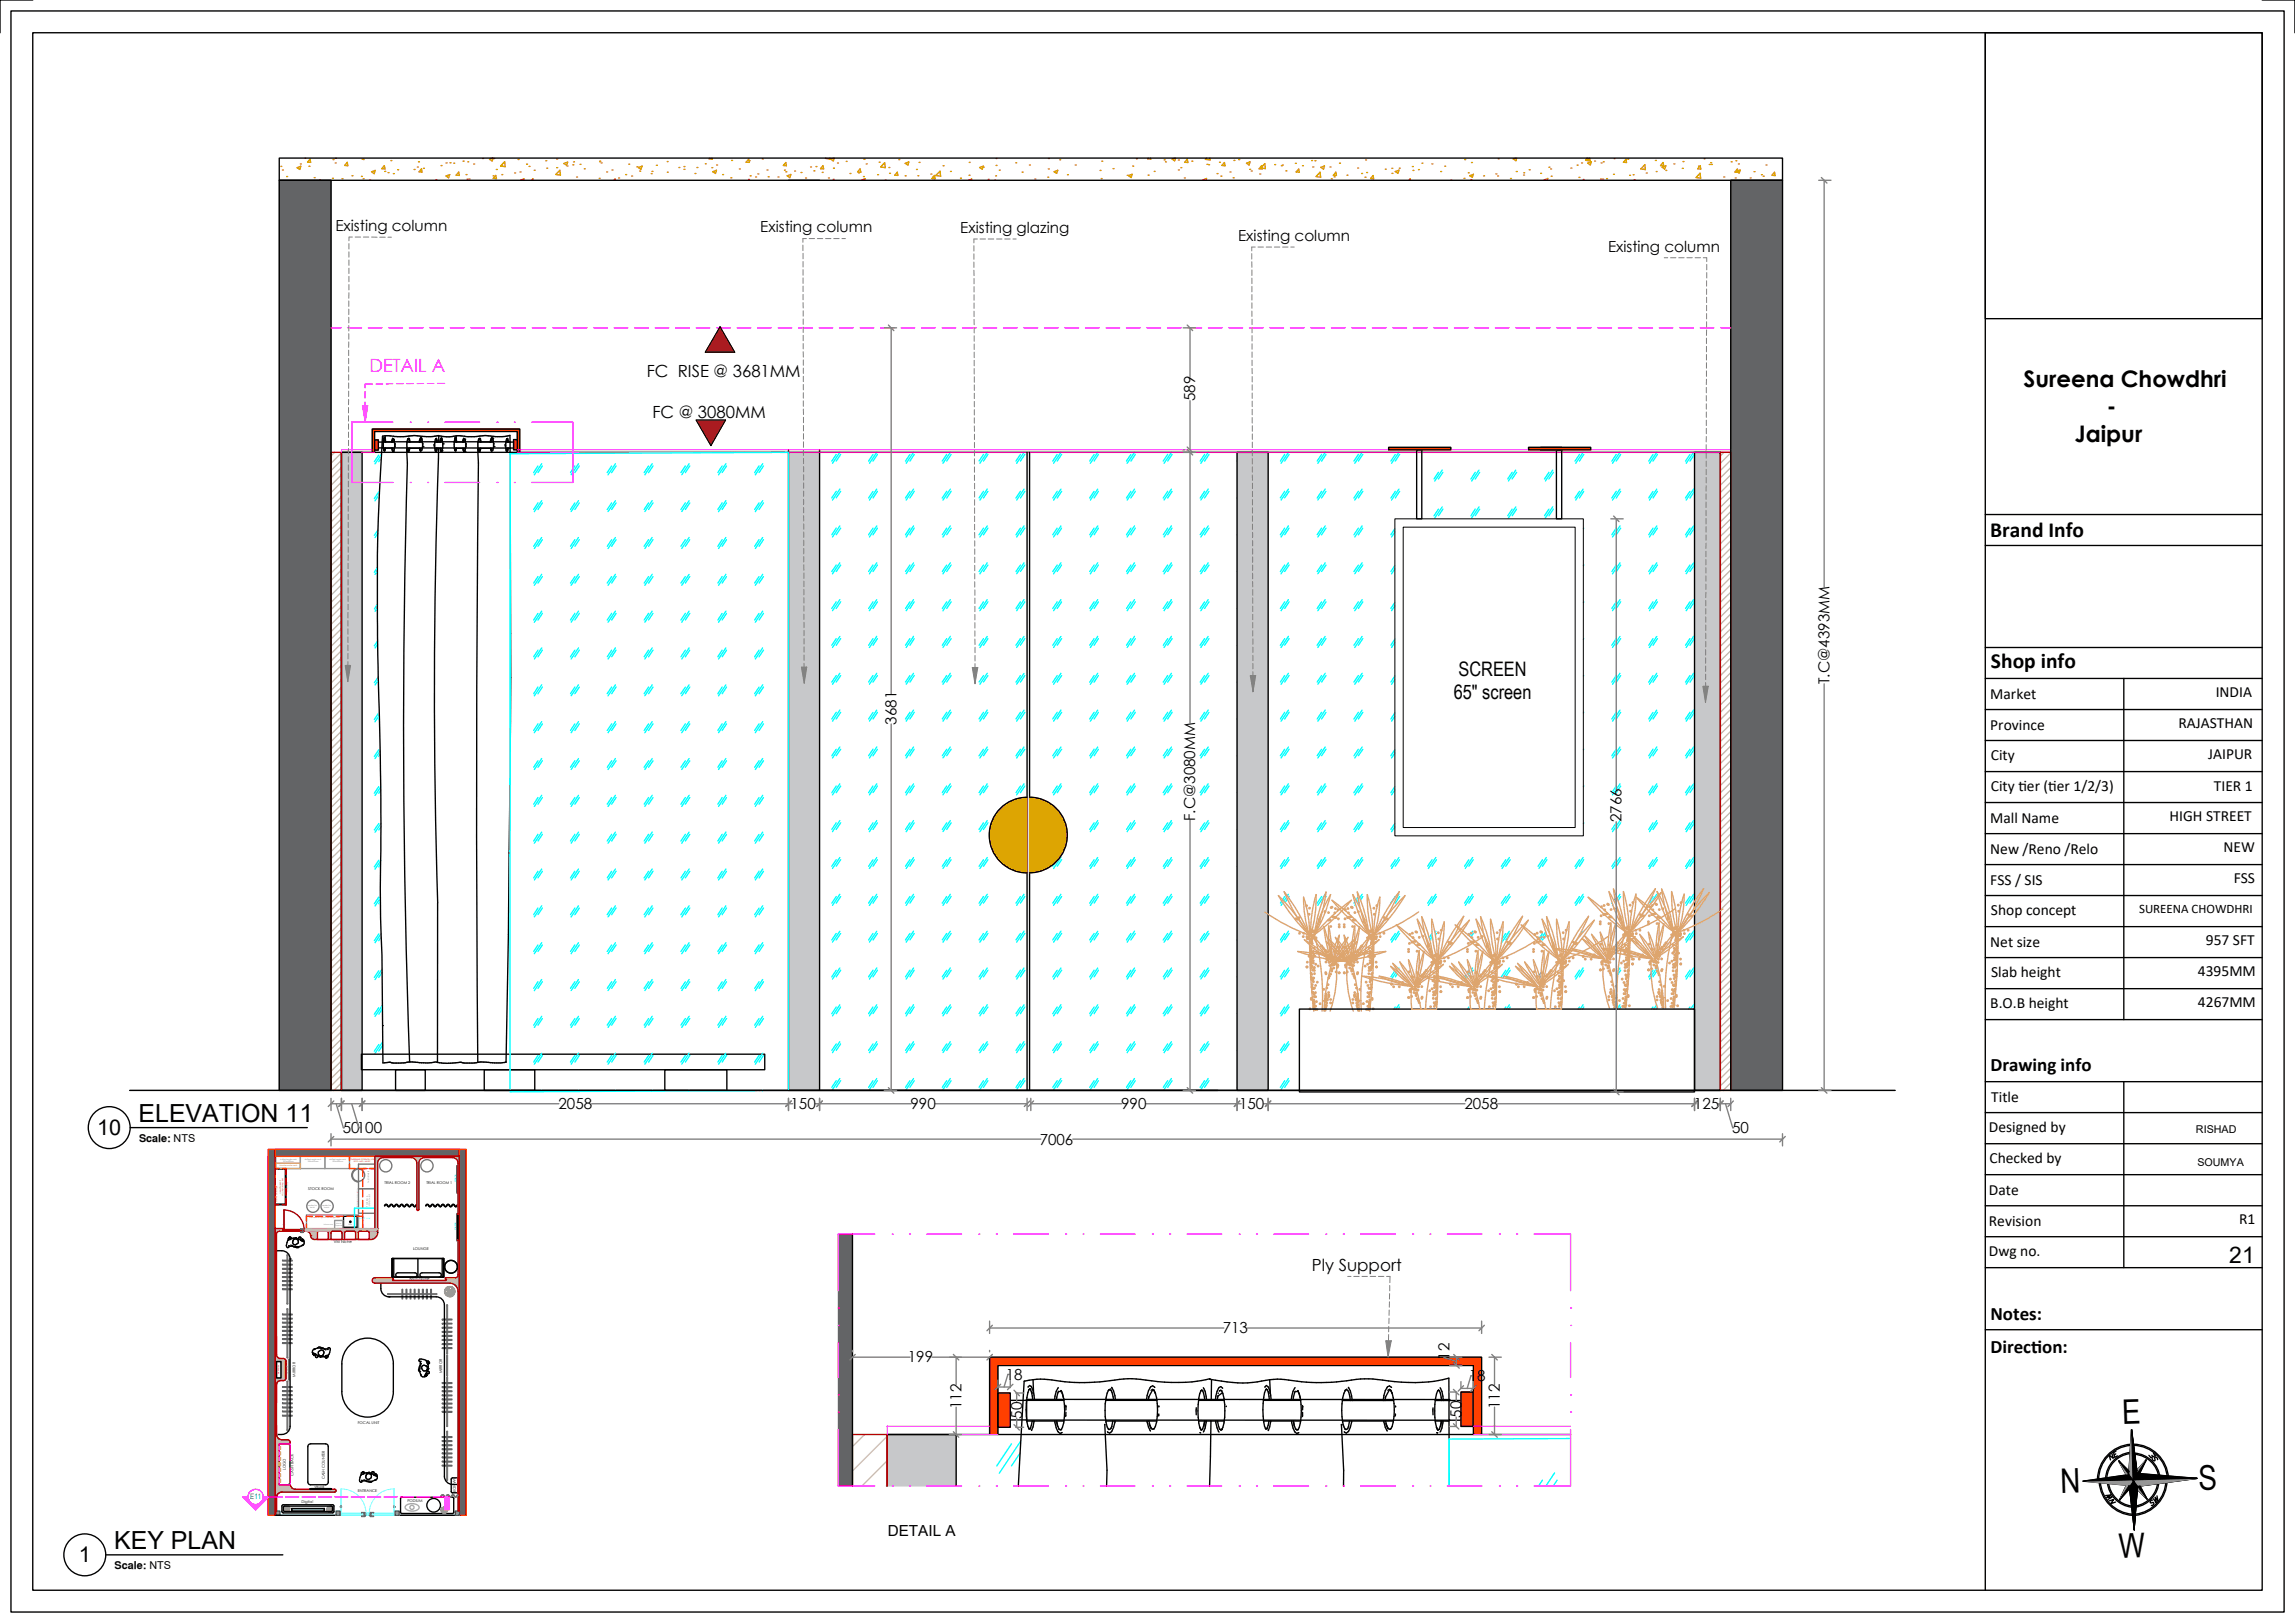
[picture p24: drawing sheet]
<svg xmlns="http://www.w3.org/2000/svg" width="420mm" height="297mm" viewBox="0 0 420 297" stroke-linecap="round" stroke-linejoin="round" font-family="sans-serif">
<defs><g id="words">
<g font-size="6.2">
<text x="388.4" y="260.6" transform="rotate(-2 388.4 260.6)">E</text>
<text x="380.6" y="268.6" transform="rotate(178 380.6 268.6)">N</text>
<text x="402.4" y="272.7" transform="rotate(-2 402.4 272.7)">S</text>
<text x="387.8" y="285.1" transform="rotate(-2 387.8 285.1)">W</text>
</g>
<g font-size="4.6">
<text x="25.3" y="205.4">ELEVATION 11</text>
<text x="20.9" y="283.5">KEY PLAN</text>
</g>
<g font-size="4.2">
<text x="370.3" y="70.8">Sureena Chowdhri</text>
<text x="385.5" y="75.8">-</text>
<text x="379.7" y="80.9">Jaipur</text>
<text x="408" y="231.1">21</text>
</g>
<g font-size="4">
<text x="17.8" y="207.7">10</text>
<text x="14.4" y="285.9">1</text>
</g>
<g font-size="3.9">
<text x="364.2" y="98.3">Brand Info</text>
<text x="364.4" y="122.3">Shop info</text>
</g>
<g font-size="3.7">
<text x="266.9" y="123.6">SCREEN</text>
<text x="266" y="128">65&quot; screen</text>
</g>
<g font-size="3.5">
<text x="364.3" y="196">Drawing info</text>
<text x="364.3" y="241.6">Notes:</text>
<text x="364.3" y="247.6">Direct</text>
<text x="371.7" y="247.6">ion:</text>
</g>
<text font-size="3.3" fill="#f0f" x="67.6" y="68.1">DETAIL A</text>
<g font-size="3.1">
<text x="118.4" y="68.9">FC RISE @ 3681MM</text>
<text x="119.4" y="76.5">FC @ 3080MM</text>
<text x="240.1" y="232.6">Ply Support</text>
</g>
<g font-size="2.8">
<text x="61.4" y="42.2">Existing column</text>
<text x="139.1" y="42.5">Existing column</text>
<text x="175.7" y="42.6">Existing glazing</text>
<text x="226.6" y="44.1">Existing column</text>
<text x="294.3" y="46.1">Existing column</text>
<text x="218.7" y="73.4" transform="rotate(-90 218.7 73.4)">589</text>
<text x="334.8" y="125.2" transform="rotate(-90 334.8 125.2)">T.C@4393MM</text>
<text x="364.2" y="128">Market</text>
<text x="405.5" y="127.6">INDIA</text>
<text x="164.1" y="132.6" transform="rotate(-90 164.1 132.6)">3681</text>
<text x="364.2" y="133.6">Province</text>
<text x="398.7" y="133.2">RAJASTHAN</text>
<text x="364.3" y="139">City</text>
<text x="404.1" y="138.9">JAIPUR</text>
<text x="364.3" y="144.8">City t</text>
<text x="369.4" y="144.8">ier (t</text>
<text x="374.9" y="144.8">ier 1/2/3)</text>
<text x="405.2" y="144.7">TIER 1</text>
<text x="218.7" y="150.2" transform="rotate(-90 218.7 150.2)">F.C@3080MM</text>
<text x="296.8" y="150.5" transform="rotate(-90 296.8 150.5)">2766</text>
<text x="364.2" y="150.6">Mall Name</text>
<text x="397.1" y="150.2">HIGH STREET</text>
<text x="406.9" y="155.9">NEW</text>
<text x="364.2" y="161.9">FSS / SIS</text>
<text x="364.2" y="156.2">New /Reno /Relo</text>
<text x="408.8" y="161.6">FSS</text>
<text x="364.4" y="167.4">Shop concept</text>
<text x="364.2" y="173.3">Net size</text>
<text x="403.7" y="172.9">957 SFT</text>
<text x="364.4" y="178.8">Slab height</text>
<text x="402.2" y="178.6">4395MM</text>
<text x="364.2" y="184.5">B.O.B height</text>
<text x="402.2" y="184.3">4267MM</text>
<text x="102.2" y="202.9">2058</text>
<text x="144.7" y="202.9">150</text>
<text x="166.6" y="202.9">990</text>
<text x="205.2" y="202.9">990</text>
<text x="226.7" y="202.9">150</text>
<text x="268" y="202.9">2058</text>
<text x="310" y="202.9">125</text>
<text x="364.4" y="201.7">Title</text>
<text x="62.7" y="207.4">50100</text>
<text x="190.3" y="209.4">7006</text>
<text x="317" y="207.4">50</text>
<text x="364" y="207.2">Designed by</text>
<text x="364.1" y="212.8">Checked by</text>
<text x="364" y="218.7">Date</text>
<text x="364" y="224.4">Revision</text>
<text x="409.8" y="224">R1</text>
<text x="364" y="229.8">Dwg no.</text>
<text x="223.8" y="244">713</text>
<text x="166.1" y="249.3">199</text>
<text x="265.3" y="248.8" transform="rotate(-90 265.3 248.8)">12</text>
<text x="176" y="257.9" transform="rotate(-90 176 257.9)">112</text>
<text x="184" y="252.5">18</text>
<text x="268.8" y="252.8">18</text>
<text x="274.5" y="257.9" transform="rotate(-90 274.5 257.9)">112</text>
<text x="187" y="259.6" transform="rotate(-90 187 259.6)">50</text>
<text x="267.5" y="259.4" transform="rotate(-90 267.5 259.4)">50</text>
<text x="162.5" y="281">DETAIL A</text>
</g>
<text font-size="2.4" x="391.5" y="167.1">SUREENA CHOWDHRI</text>
<g font-size="2">
<text x="25.5" y="209">Scale: NTS</text>
<text x="401.9" y="207.3">RISHAD</text>
<text x="402.1" y="213.4">SOUMYA</text>
<text x="21" y="287.2">Scale: NTS</text>
</g>
<text font-size="1.4" fill="#00f" x="45.8" y="274.3" transform="rotate(1 45.8 274.3)">E11</text>
<g font-size="1.3">
<text x="386.2" y="267.2" transform="rotate(-31 386.2 267.2)">NE</text>
<text x="395" y="267.1" transform="rotate(-128 395 267.1)">SE</text>
<text x="387.1" y="274.9" transform="rotate(-123 387.1 274.9)">NW</text>
<text x="393.8" y="275.6" transform="rotate(-38 393.8 275.6)">SW</text>
</g>
<g font-size=".7">
<text x="56.4" y="217.7">STOCK ROOM</text>
<text x="70.4" y="216.7">TRIAL ROOM 2</text>
<text x="78" y="216.7">TRIAL ROOM 1</text>
<text x="61.1" y="227.5">VM Niche</text>
<text x="75.6" y="228.8">LOUNGE</text>
<text x="74.9" y="234.3">Arch Niche</text>
<text x="54.1" y="251.9" transform="rotate(-90 54.1 251.9)">MIRROR</text>
<text x="80.9" y="251.3" transform="rotate(-90 80.9 251.3)">MIRROR</text>
<text x="65.5" y="260.6">FOCAL UNIT</text>
<text x="52.3" y="269" transform="rotate(-90 52.3 269)">LOGO</text>
<text x="53.7" y="270.1" transform="rotate(-90 53.7 270.1)">CASH BACK</text>
<text x="55.2" y="275">Digital</text>
<text x="57.5" y="272.3">visual</text>
<text x="59.4" y="270.7" transform="rotate(-90 59.4 270.7)">CASH COUNTER</text>
<text x="65.5" y="273">ENTRANCE</text>
<text x="74.5" y="274.9">PODIUM</text>
<text x="82.9" y="270.4" transform="rotate(90 82.9 270.4)">MANDIR</text>
</g>
<g font-size=".3" fill="#f00">
<text x="51.2" y="216" transform="rotate(90 51.2 216)">packing items</text>
<text x="51.6" y="215.6" transform="rotate(90 51.6 215.6)">over head shelf for</text>
<text x="64.1" y="212.3">OVERHEAD STORAGE FOR</text>
<text x="64.7" y="212.7">DCR +WIFI+ MUSIC</text>
<text x="50.7" y="220" transform="rotate(-90 50.7 220)">over head storage</text>
<text x="56.6" y="222.9">Over head storage for staff storage locker</text>
<text x="51.1" y="251.5" transform="rotate(-90 51.1 251.5)">DB PANEL</text>
</g>
<text font-size=".3" fill="#b8b85c" x="51.2" y="213.4">inverter under rack</text>
<g font-size=".3" fill="#767676">
<text x="51.3" y="212.2">slotted angle rack</text>
<text x="51.8" y="212.7">900x450mm</text>
<text x="55.8" y="212.2">slotted angle rack</text>
<text x="56.3" y="212.7">900x450mm</text>
<text x="60.3" y="212.2">slotted angle rack</text>
<text x="60.8" y="212.7">900x450mm</text>
<text x="56.4" y="220.6">seater for</text>
<text x="56.7" y="221.1">lunch</text>
<text x="59" y="220.6">seater for</text>
<text x="59.3" y="221.1">lunch</text>
<text x="67.3" y="220.8" transform="rotate(-90 67.3 220.8)">PACKING &amp;</text>
<text x="67.6" y="216.4" transform="rotate(-90 67.6 216.4)">TAILOR TABLE</text>
<text x="67.7" y="221.1" transform="rotate(-90 67.7 221.1)">CUTTING TABLE</text>
<text x="59.3" y="224.3">Microwave</text>
<text x="61.3" y="224.4">Dispenser</text>
<text x="61.5" y="224">Water</text>
<text x="63.8" y="224.2">Sink</text>
<text x="52.7" y="251.5" transform="rotate(-90 52.7 251.5)">DB DOOR</text>
</g>
<text font-size=".3" fill="#989898" x="52.5" y="216.3" transform="rotate(90 52.5 216.3)">Hanging rod</text>
<g font-size=".3" fill="#f0f">
<text x="65.5" y="221" transform="rotate(-90 65.5 221)">Refrigerator below table</text>
<text x="56.6" y="222.3">Bottom storage for cleaning items</text>
</g>
<g font-size=".3" fill="#007fff">
<text x="83.5" y="216.3" transform="rotate(-90 83.5 216.3)">MIRROR</text>
<text x="83.5" y="225.1" transform="rotate(-90 83.5 225.1)">MIRROR</text>
</g>
<text font-size=".3" fill="#0ff" x="65.7" y="223.1">WATER TANK</text>
</g></defs>
<!-- layer: 0 -->
<g fill="none" stroke="#0ff" stroke-width=".25">
<path d="M69.2 97.6l-.6 .8M69.2 97l-.7 1M69.3 90l-.8 1.2M69.3 83.3l-.8 1.2M69.4 91.1l-.1 .1M69.4 90.4l-.8 1.2M69.8 83.8l-.5 .7M69.8 83.1l-1.2 1.8M69.1 111.2l-.5 .7M69.1 104.5l-.5 .6M69.1 110.6l-.6 .9M69.1 103.9l-.6 .8"/>
<path d="M69.1 117.9l-.5 .7M69.1 117.3l-.6 .9M69.2 124.4l-.6 .9M69.2 123.8l-.7 1.1M69.3 137.2l-.8 1.2M69.3 130.5l-.8 1.2M69.4 130.9l-.8 1.2M69.4 131.5l-.1 .2M69.6 137.4l-1 1.4M69.6 138l-.3 .4M69.3 157.4l-.8 1.2M69.3 150.7l-.8 1.2"/>
<path d="M69.3 143.9l-.8 1.3M69.6 158.1l-.3 .5M69.7 157.5l-1.1 1.6M69.7 144l-1.1 1.6M69.7 144.6l-.4 .6M69.7 150.7l-1.1 1.6M69.7 151.3l-.4 .6M69.3 177.6l-.8 1.3M69.3 170.9l-.8 1.2M69.3 164.2l-.8 1.2M69.6 164.3l-1 1.5M69.6 164.9l-.3 .5"/>
<path d="M69.7 170.9l-1.1 1.6M69.7 171.4l-.4 .7M69.9 177.3l-1.3 2M69.9 178l-.6 .9M69.3 191.1l-.8 1.3M69.3 184.4l-.8 1.2M70 190.7l-1.4 2.1M70 184l-1.4 2M70 184.6l-.7 1M70.1 191.2l-.8 1.2"/>
</g>
<!-- layer: BASE LINE -->
<g fill="none" stroke="#000" stroke-width=".25">
<path d="M70.5 79.8l.1 1.1M70.5 79.8h-.4a501.7 501.7 0 0 0-.6 54l.2 19.6a296 296 0 0 0 .2 21.4l.2 19.7 1.1-.1 .9 .1h2.1a9.3 9.3 0 0 1 3.3 0l2.3-.2M80.2 79.7h.1M80.2 79.7a7.1 7.1 0 0 0 3.3 .1M80.2 79.7a17 17 0 0 1-4.7 0 21.7 21.7 0 0 1-5 .1M80.3 79.8v1.1M83.5 79.8l3.4 .1 2-.2 3 .2 1.4-.2v1.2h-.7M83.5 79.8v.7M68.6 80.9h1.6v1.1h-1.6zM70.1 80.8h23.3M70.1 82h23.3M70.2 80.9v1.1"/>
<path d="M70.2 82l.1 .4M70.2 82h2M70.2 80.9h2M70.2 80.2h.1M70.2 80.2l.2-.1 .1 .4M70.3 82.4h.1M70.3 82.4v.1M70.3 80.3h.1M70.3 80.3l-.1 .6M70.3 82.4l.1 .1M70.4 80.3v.1M70.4 80.3h.1"/>
<path d="M70.4 82.4h-.1M70.4 80.4l.1 .5M70.4 82.5h.1M70.4 80.4l.1 .1M70.5 82l-.2 .4M70.5 80.5h.1M70.6 82l-.2 .5M71.7 82l.2 .6h.2M71.8 82.1l.1 .4M71.8 82v.1M71.8 82.1v.2M71.9 80.4h.1"/>
<path d="M71.9 80.2l-.2 .7M71.9 80.4l-.1 .5M71.9 80.4h.2M71.9 82.5h.2M71.9 82.4v.1M72 80.3l.1 .1M72.1 80.4l.1 .5M72.1 80.5l.1 .2M72.2 80.9v1.1M72.2 82l-.2 .5M72.3 81.2v.2M72.3 81.5v.3"/>
<path d="M74.4 82.2h.1M74.4 82.2l.1 2.5M74.5 80.9v1.1M74.5 80.9h2.8M74.5 82l.2 .5M74.5 82h.4M74.6 84.7a1688.1 1688.1 0 0 0 .4 109.6M74.6 80.4l-.1 .5M74.7 80.3l-.1 .1M74.7 80.3h.1M74.8 80.3h.1M74.8 82.4h-.2"/>
<path d="M74.8 80.3l.1 .6M74.8 80.3l-.2 .1M74.8 80.2l.2 .7M74.8 82.3v.1M74.8 82.3h.1M74.9 82h2.4M74.9 82l-.1 .3M75 82l-.2 .6h-.2M76.8 82l.1 .6M76.9 82l.1 .4M76.9 80.7l-.1 .2M76.9 82.2l.1 .3"/>
<path d="M77 82.4h.1M77.1 80.3h.1M77.1 80.3h-.1M77.1 80.3l-.3 .4M77.1 80.3l.1 .2M77.1 82.4v.1M77.2 80.2l-.2-.1-.3 .8M77.2 80.5l.1 .4M77.3 80.9v1.1M77.3 82l-.2 .4M77.4 81.7h.1M77.4 81.2v.1"/>
<path d="M77.4 81.6v.1M79.5 81.3v.4M79.6 80.9v1.1M79.6 82h1.4M79.6 80.9h1.4M79.6 82l.1 .4M79.7 82.4h.1M79.7 82.7h.1M79.7 82.4v.1M79.7 80.4h.1M79.7 80.4l-.1 .5M79.7 82.5h.1"/>
<path d="M79.8 80.3h.1M79.8 80.4l.1 .5M79.8 80.4h.1M79.8 80.2l.2 .7M79.8 82.4l-.1 .1M79.9 82l-.1 .5M79.9 82h.1M79.9 82v.3M80 82l-.2 .6M80.3 82a1281.3 1281.3 0 0 0-.2 83.2M80.5 82l.2 .6M80.6 82l.2 .5"/>
<path d="M80.6 80.6v.3M80.6 80.6v.1M80.7 80.5h.1M80.7 80.4h.1M80.7 82.4v.1M80.8 82.5h.1M80.8 80.4l.1 .1M80.8 80.4h.1M80.9 82.5h.1M80.9 82.5h-.1M80.9 80.5l.1 .4M80.9 80.2l-.1-.1-.1 .1-.2 .7"/>
<path d="M80.9 80.5l-.3 .1M81 80.9v1.1M81 82l-.1 .5M81.1 81.2h.1M83.1 80.9l.1 1.1M83.1 80.9h2.1M83.2 82l.1 .4M83.2 82h2M83.2 80.2h.1M83.2 80.2l.2-.1 .1 .4M83.3 80.3l-.2 .6M83.3 80.3h.1"/>
<path d="M83.3 82.4v.1M83.3 82.4h.1M83.4 80.3h.1M83.4 80.3v.1M83.4 80.4l.1 .5M83.4 82.5h.1M83.4 80.4v.1M83.4 82l-.1 .4M83.5 80.5l.1 .4M83.5 82l-.1 .5M84.7 82l.2 .6 .2 .1M84.8 82v.1"/>
<path d="M84.8 82.1l.1 .4M84.8 82.1v.2M84.9 80.4h.1M84.9 80.2l-.2 .7M84.9 80.4l-.1 .5M84.9 80.4h.2M84.9 82.5h.2M84.9 82.4v.1M85 80.4h.1M85.1 80.4l.1 .3M85.1 80.4h-.1M85.1 82.7h.1"/>
<path d="M85.1 80.5l.1 .2M85.2 80.7v.2M85.2 80.9v1.1M85.2 82l-.2 .5M85.3 81.2v.2M85.3 81.6v.2M87.4 82.2h.1M87.4 82.2l.2 2.5-.4 59.4 .2 50.3M87.5 80.9v1.1M87.5 80.9h2.8M87.5 82l.1 .4M87.5 82h2.8"/>
<path d="M87.6 80.4l-.1 .5M87.6 82.4l.1 .1M87.7 80.3l-.1 .1M87.7 80.3h.1M87.8 80.3h.1M87.8 82.4h-.2M87.8 80.3l.1 .6M87.8 80.3l-.2 .1M87.8 80.2l.2 .7M87.8 82.3v.1M87.8 82.3h.1M87.9 82l-.1 .3"/>
<path d="M88 82l-.2 .6h-.2M89.8 82l.1 .5M89.8 80.7v.2M89.8 80.7h.1M89.9 82l.1 .4M89.9 82.2l.1 .3M89.9 82.5v.1M90 82.4h.1M90.1 80.3h.1M90.1 80.3h-.1M90.1 80.3l-.3 .4M90.1 80.3l.1 .2"/>
<path d="M90.2 80.2h.1M90.2 80.2h-.3l-.2 .7M90.2 80.5l.1 .4M90.3 82l-.2 .5M90.3 80.9v1.1M90.4 81.7h.1M90.4 81.2v.1M90.4 81.6v.1M92.5 81.3v.4M92.6 80.9v1.1M92.6 82h.7a2955.2 2955.2 0 0 1-.1 74.1l-.6 38.3M92.6 82v.4"/>
<path d="M92.6 82.4h.1M92.7 82.7h.1M92.7 82.4v.1M92.7 82.5h.1M92.7 80.4h.1M92.7 80.4l-.1 .5M92.8 80.3h.1M92.8 80.4l.1 .5M92.8 80.4h.1M92.8 82.4v.1M92.8 80.2l.2 .7M92.9 82.3l-.2 .2"/>
<path d="M92.9 82v.3M92.9 82h.1M93 82l-.2 .6M93.3 80.9h1.4v1.1h-1.4zM80.1 165.2v29.2M70.1 187.7h.1M92.7 194.4a9.6 9.6 0 0 1-4 0l-2.2 .1h-1.4l-.8-.1-2.5 .2-1.9-.2"/>
</g>
<!-- layer: ZONING -->
<path d="M68.1 78.5h27v4.3h-.4v-3.8h-26.1v3.8h-.5z" fill="none" stroke="#ff3f00" stroke-width=".18"/>
<path d="M68.1 78.5h27v4.3h-.4v-3.8h-26.1v3.8h-.5z" fill-rule="evenodd" fill="#ff3f00"/>
<path d="M68.6 80.5h.6v1.9h-.6z" fill="none" stroke="#ff3f00" stroke-width=".18"/>
<path d="M68.6 80.5h.6v1.9h-.6z" fill-rule="evenodd" fill="#ff3f00"/>
<!-- layer: BASE LINE -->
<path d="M68.1 82.8v-4.3h27v4.3M68.6 82.8v-3.8h26.1v3.8" fill="none" stroke="#000" stroke-width=".25"/>
<!-- layer: ZONING -->
<path d="M94 80.4h.7v1.9h-.7z" fill="none" stroke="#ff3f00" stroke-width=".18"/>
<path d="M94 80.4h.7v1.9h-.7z" fill-rule="evenodd" fill="#ff3f00"/>
<!-- layer: BASE LINE -->
<path d="M68.6 80.5h.6v1.9h-.6zM94 80.4h.7v1.9h-.7z" fill="none" stroke="#000" stroke-width=".25"/>
<!-- layer: PARTITION HAT -->
<g fill="none" stroke="#cbbba9" stroke-width=".25">
<path d="M61.2 82.8l-.6 .6M62.5 99l-1.9 1.9M62.5 97.6l-1.9 1.9M62.5 96.3l-1.9 1.9M62.5 94.9l-1.9 1.9M62.5 93.6l-1.9 1.9M62.5 92.3l-1.9 1.9M62.5 90.9l-1.9 1.9M62.5 89.6l-1.9 1.9M62.5 88.2l-1.9 1.9M62.5 86.9l-1.9 1.9M62.5 85.5l-1.9 2"/>
<path d="M62.5 84.2l-1.9 1.9M62.5 82.9l-1.9 1.9M62.5 119.1l-1.9 1.9M62.5 117.7l-1.9 1.9M62.5 116.4l-1.9 1.9M62.5 115.1l-1.9 1.8M62.5 113.7l-1.9 1.9M62.5 112.4l-1.9 1.9M62.5 111l-1.9 1.9M62.5 109.7l-1.9 1.9M62.5 108.4l-1.9 1.8M62.5 107l-1.9 1.9"/>
<path d="M62.5 105.7l-1.9 1.9M62.5 104.3l-1.9 1.9M62.5 103l-1.9 1.9M62.5 101.6l-1.9 1.9M62.5 100.3l-1.9 1.9M62.5 139.2l-1.9 1.9M62.5 137.8l-1.9 1.9M62.5 136.5l-1.9 1.9M62.5 135.2l-1.9 1.9M62.5 133.8l-1.9 1.9M62.5 132.5l-1.9 1.9M62.5 131.1l-1.9 1.9"/>
<path d="M62.5 129.8l-1.9 1.9M62.5 128.4l-1.9 2M62.5 127.1l-1.9 1.9M62.5 125.8l-1.9 1.9M62.5 124.4l-1.9 1.9M62.5 123.1l-1.9 1.9M62.5 121.7l-1.9 1.9M62.5 120.4l-1.9 1.9M62.5 159.3l-1.9 1.9M62.5 157.9l-1.9 1.9M62.5 156.6l-1.9 1.9M62.5 155.3l-1.9 1.8"/>
<path d="M62.5 153.9l-1.9 1.9M62.5 152.6l-1.9 1.9M62.5 151.2l-1.9 1.9M62.5 149.9l-1.9 1.9M62.5 148.6l-1.9 1.9M62.5 147.2l-1.9 1.9M62.5 145.9l-1.9 1.9M62.5 144.5l-1.9 1.9M62.5 143.2l-1.9 1.9M62.5 141.9l-1.9 1.9M62.5 140.5l-1.9 1.9M62.5 179.4l-1.9 1.9"/>
<path d="M62.5 178.1l-1.9 1.9M62.5 176.7l-1.9 1.9M62.5 175.4l-1.9 1.9M62.5 174l-1.9 1.9M62.5 172.7l-1.9 1.9M62.5 171.3l-1.9 2M62.5 170l-1.9 1.9M62.5 168.7l-1.9 1.9M62.5 167.3l-1.9 1.9M62.5 166l-1.9 1.9M62.5 164.6l-1.9 1.9M62.5 163.3l-1.9 1.9"/>
<path d="M62.5 162l-1.9 1.9M62.5 160.6l-1.9 1.9M62.5 199.5h-.1M62.5 198.2l-1.4 1.3M62.5 196.8l-1.9 1.9M62.5 195.5l-1.9 1.9M62.5 194.1l-1.9 1.9M62.5 192.8l-1.9 1.9M62.5 191.5l-1.9 1.8M62.5 190.1l-1.9 1.9M62.5 188.8l-1.9 1.9M62.5 187.4l-1.9 1.9"/>
<path d="M62.5 186.1l-1.9 1.9M62.5 184.8l-1.9 1.8M62.5 183.4l-1.9 1.9M62.5 182.1l-1.9 1.9M62.5 180.7l-1.9 1.9"/>
</g>
<!-- layer: A11_Hatch -->
<path d="M62.5 82.8h3.8v116.7h-3.8z" fill="none" stroke="#c7c8ca" stroke-width=".18"/>
<path d="M62.5 82.8h3.8v116.7h-3.8z" fill-rule="evenodd" fill="#c7c8ca"/>
<path d="M144.3 82.8h5.7v116.7h-5.7zM226.4 82.8h5.7v116.7h-5.7zM310.1 82.8h4.7v116.7h-4.7z" fill="none" stroke="#c7c8ca" stroke-width=".18"/>
<path d="M226.4 82.8v116.7h5.7v-116.7zM144.3 82.8v116.7h5.7v-116.7zM310.1 82.8v116.7h4.7v-116.7z" fill-rule="evenodd" fill="#c7c8ca"/>
<!-- layer: PARTITION HAT -->
<g fill="none" stroke="#cbbba9" stroke-width=".25">
<path d="M315.5 82.8l-.7 .6M316.7 99l-1.9 1.9M316.7 97.6l-1.9 1.9M316.7 96.3l-1.9 1.9M316.7 94.9l-1.9 1.9M316.7 93.6l-1.9 1.9M316.7 92.3l-1.9 1.9M316.7 90.9l-1.9 1.9M316.7 89.6l-1.9 1.9M316.7 88.2l-1.9 1.9M316.7 86.9l-1.9 1.9M316.7 85.5l-1.9 2"/>
<path d="M316.7 84.2l-1.9 1.9M316.7 82.9l-1.9 1.9M316.7 119.1l-1.9 1.9M316.7 117.7l-1.9 1.9M316.7 116.4l-1.9 1.9M316.7 115.1l-1.9 1.8M316.7 113.7l-1.9 1.9M316.7 112.4l-1.9 1.9M316.7 111l-1.9 1.9M316.7 109.7l-1.9 1.9M316.7 108.4l-1.9 1.8M316.7 107l-1.9 1.9"/>
<path d="M316.7 105.7l-1.9 1.9M316.7 104.3l-1.9 1.9M316.7 103l-1.9 1.9M316.7 101.6l-1.9 1.9M316.7 100.3l-1.9 1.9M316.7 139.2l-1.9 1.9M316.7 137.8l-1.9 1.9M316.7 136.5l-1.9 1.9M316.7 135.2l-1.9 1.9M316.7 133.8l-1.9 1.9M316.7 132.5l-1.9 1.9M316.7 131.1l-1.9 1.9"/>
<path d="M316.7 129.8l-1.9 1.9M316.7 128.4l-1.9 2M316.7 127.1l-1.9 1.9M316.7 125.8l-1.9 1.9M316.7 124.4l-1.9 1.9M316.7 123.1l-1.9 1.9M316.7 121.7l-1.9 1.9M316.7 120.4l-1.9 1.9M316.7 159.3l-1.9 1.9M316.7 157.9l-1.9 1.9M316.7 156.6l-1.9 1.9M316.7 155.3l-1.9 1.8"/>
<path d="M316.7 153.9l-1.9 1.9M316.7 152.6l-1.9 1.9M316.7 151.2l-1.9 1.9M316.7 149.9l-1.9 1.9M316.7 148.6l-1.9 1.9M316.7 147.2l-1.9 1.9M316.7 145.9l-1.9 1.9M316.7 144.5l-1.9 1.9M316.7 143.2l-1.9 1.9M316.7 141.9l-1.9 1.9M316.7 140.5l-1.9 1.9M316.7 179.4l-1.9 1.9"/>
<path d="M316.7 178.1l-1.9 1.9M316.7 176.7l-1.9 1.9M316.7 175.4l-1.9 1.9M316.7 174l-1.9 1.9M316.7 172.7l-1.9 1.9M316.7 171.3l-1.9 2M316.7 170l-1.9 1.9M316.7 168.7l-1.9 1.9M316.7 167.3l-1.9 1.9M316.7 166l-1.9 1.9M316.7 164.6l-1.9 1.9M316.7 163.3l-1.9 1.9"/>
<path d="M316.7 162l-1.9 1.9M316.7 160.6l-1.9 1.9M316.7 199.5h.1M316.7 198.2l-1.4 1.3M316.7 196.8l-1.9 1.9M316.7 195.5l-1.9 1.9M316.7 194.1l-1.9 1.9M316.7 192.8l-1.9 1.9M316.7 191.5l-1.9 1.8M316.7 190.1l-1.9 1.9M316.7 188.8l-1.9 1.9M316.7 187.4l-1.9 1.9"/>
<path d="M316.7 186.1l-1.9 1.9M316.7 184.8l-1.9 1.8M316.7 183.4l-1.9 1.9M316.7 182.1l-1.9 1.9M316.7 180.7l-1.9 1.9"/>
</g>
<!-- layer: 0 -->
<g fill="none" stroke="#0ff" stroke-width=".25">
<path d="M153 96.6l-.8 1.3M153 89.9l-.8 1.2M153 83.2l-.8 1.2M153.7 96.2l-1.4 2.1M153.7 89.5l-1.4 2M153.7 82.8l-1.4 2M153.8 96.6l-.8 1.3M153.8 89.9l-.8 1.2M153.8 83.2l-.8 1.2M159.8 96.6l-.8 1.3M159.8 89.9l-.8 1.2M159.8 83.2l-.8 1.2"/>
<path d="M160.5 96.2l-1.4 2.1M160.5 89.5l-1.4 2M160.5 82.8l-1.4 2M160.6 96.6l-.8 1.3M160.6 89.9l-.8 1.2M160.6 83.2l-.8 1.2M166.5 96.6l-.8 1.3M166.5 89.9l-.8 1.2M166.5 83.2l-.8 1.2M167.2 96.2l-1.4 2.1M167.2 89.5l-1.4 2M167.2 82.8l-1.4 2"/>
<path d="M167.3 96.6l-.8 1.3M167.3 89.9l-.8 1.2M167.3 83.2l-.8 1.2M173.3 96.6l-.9 1.3M173.3 89.9l-.9 1.2M173.3 83.2l-.9 1.2M173.9 96.2l-1.3 2.1M173.9 89.5l-1.3 2M173.9 82.8l-1.3 2M174.1 96.6l-.8 1.3M174.1 89.9l-.8 1.2M174.1 83.2l-.8 1.2"/>
<path d="M180 96.6l-.8 1.3M180 89.9l-.8 1.2M180 83.2l-.8 1.2M180.7 96.2l-1.4 2.1M180.7 89.5l-1.4 2M180.7 82.8l-1.4 2M180.8 96.6l-.8 1.3M180.8 89.9l-.8 1.2M180.8 83.2l-.8 1.2M186.7 96.6l-.8 1.3M186.7 89.9l-.8 1.2M186.7 83.2l-.8 1.2"/>
<path d="M187.4 96.2l-1.3 2.1M187.4 89.5l-1.3 2M187.4 82.8l-1.3 2M187.6 96.6l-.9 1.3M187.6 89.9l-.9 1.2M187.6 83.2l-.9 1.2M193.5 96.6l-.8 1.3M193.5 89.9l-.8 1.2M193.5 83.2l-.8 1.2M194.2 96.2l-1.4 2.1M194.2 89.5l-1.4 2M194.2 82.8l-1.4 2"/>
<path d="M194.3 96.6l-.8 1.3M194.3 89.9l-.8 1.2M194.3 83.2l-.8 1.2M200.2 96.6l-.8 1.3M200.2 89.9l-.8 1.2M200.2 83.2l-.8 1.2M200.9 96.2l-1.4 2.1M200.9 89.5l-1.4 2M200.9 82.8l-1.4 2M201 96.6l-.8 1.3M201 89.9l-.8 1.2M201 83.2l-.8 1.2"/>
<path d="M207 96.6l-.9 1.3M207 89.9l-.9 1.2M207 83.2l-.9 1.2M207.6 96.2l-1.3 2.1M207.6 89.5l-1.3 2M207.6 82.8l-1.3 2M207.8 96.6l-.8 1.3M207.8 89.9l-.8 1.2M207.8 83.2l-.8 1.2M213.7 96.6l-.8 1.3M213.7 89.9l-.8 1.2M213.7 83.2l-.8 1.2"/>
<path d="M214.4 96.2l-1.4 2.1M214.4 89.5l-1.4 2M214.4 82.8l-1.4 2M214.5 96.6l-.8 1.3M214.5 89.9l-.8 1.2M214.5 83.2l-.8 1.2M220.4 96.6l-.8 1.3M220.4 89.9l-.8 1.2M220.4 83.2l-.8 1.2M221.1 96.2l-1.3 2.1M221.1 89.5l-1.3 2M221.1 82.8l-1.3 2"/>
<path d="M221.3 96.6l-.9 1.3M221.3 89.9l-.9 1.2M221.3 83.2l-.9 1.2M226.4 84.4h.1M226.4 97.8v.1M226.4 91.1h.1M153 116.9l-.8 1.2M153 110.1l-.8 1.3M153 103.4l-.8 1.2M153.7 116.5l-1.4 2M153.7 109.7l-1.4 2.1M153.7 103l-1.4 2"/>
<path d="M153.8 116.9l-.8 1.2M153.8 110.1l-.8 1.3M153.8 103.4l-.8 1.2M159.8 116.9l-.8 1.2M159.8 110.1l-.8 1.3M159.8 103.4l-.8 1.2M160.5 116.5l-1.4 2M160.5 109.7l-1.4 2.1M160.5 103l-1.4 2M160.6 116.9l-.8 1.2M160.6 110.1l-.8 1.3M160.6 103.4l-.8 1.2"/>
<path d="M166.5 116.9l-.8 1.2M166.5 110.1l-.8 1.3M166.5 103.4l-.8 1.2M167.2 116.5l-1.4 2M167.2 109.7l-1.4 2.1M167.2 103l-1.4 2M167.3 116.9l-.8 1.2M167.3 110.1l-.8 1.3M167.3 103.4l-.8 1.2M173.3 116.9l-.9 1.2M173.3 110.1l-.9 1.3M173.3 103.4l-.9 1.2"/>
<path d="M173.9 116.5l-1.3 2M173.9 109.7l-1.3 2.1M173.9 103l-1.3 2M174.1 116.9l-.8 1.2M174.1 110.1l-.8 1.3M174.1 103.4l-.8 1.2M180 116.9l-.8 1.2M180 110.1l-.8 1.3M180 103.4l-.8 1.2M180.7 116.5l-1.4 2M180.7 109.7l-1.4 2.1M180.7 103l-1.4 2"/>
<path d="M180.8 116.9l-.8 1.2M180.8 110.1l-.8 1.3M180.8 103.4l-.8 1.2M186.7 116.9l-.8 1.2M186.7 110.1l-.8 1.3M186.7 103.4l-.8 1.2M187.4 116.5l-1.3 2M187.4 109.7l-1.3 2.1M187.4 103l-1.3 2M187.6 116.9l-.9 1.2M187.6 110.1l-.9 1.3M187.6 103.4l-.9 1.2"/>
<path d="M193.5 116.9l-.8 1.2M193.5 110.1l-.8 1.3M193.5 103.4l-.8 1.2M194.2 116.5l-1.4 2M194.2 109.7l-1.4 2.1M194.2 103l-1.4 2M194.3 116.9l-.8 1.2M194.3 110.1l-.8 1.3M194.3 103.4l-.8 1.2M200.2 116.9l-.8 1.2M200.2 110.1l-.8 1.3M200.2 103.4l-.8 1.2"/>
<path d="M200.9 116.5l-1.4 2M200.9 109.7l-1.4 2.1M200.9 103l-1.4 2M201 116.9l-.8 1.2M201 110.1l-.8 1.3M201 103.4l-.8 1.2M207 116.9l-.9 1.2M207 110.1l-.9 1.3M207 103.4l-.9 1.2M207.6 116.5l-1.3 2M207.6 109.7l-1.3 2.1M207.6 103l-1.3 2"/>
<path d="M207.8 116.9l-.8 1.2M207.8 110.1l-.8 1.3M207.8 103.4l-.8 1.2M213.7 116.9l-.8 1.2M213.7 110.1l-.8 1.3M213.7 103.4l-.8 1.2M214.4 116.5l-1.4 2M214.4 109.7l-1.4 2.1M214.4 103l-1.4 2M214.5 116.9l-.8 1.2M214.5 110.1l-.8 1.3M214.5 103.4l-.8 1.2"/>
<path d="M220.4 116.9l-.8 1.2M220.4 110.1l-.8 1.3M220.4 103.4l-.8 1.2M221.1 116.5l-1.3 2M221.1 109.7l-1.3 2.1M221.1 103l-1.3 2M221.3 116.9l-.9 1.2M221.3 110.1l-.9 1.3M221.3 103.4l-.9 1.2M226.4 118.1h.1M226.4 104.6h.1M226.4 111.3v.1"/>
<path d="M153 137.1l-.8 1.2M153 130.4l-.8 1.2M153 123.6l-.8 1.2M153.7 136.7l-1.4 2M153.7 129.9l-1.4 2.1M153.7 123.2l-1.4 2M153.8 137.1l-.8 1.2M153.8 130.4l-.8 1.2M153.8 123.6l-.8 1.2M159.8 137.1l-.8 1.2M159.8 130.4l-.8 1.2M159.8 123.6l-.8 1.2"/>
<path d="M160.5 136.7l-1.4 2M160.5 129.9l-1.4 2.1M160.5 123.2l-1.4 2M160.6 137.1l-.8 1.2M160.6 130.4l-.8 1.2M160.6 123.6l-.8 1.2M166.5 137.1l-.8 1.2M166.5 130.4l-.8 1.2M166.5 123.6l-.8 1.2M167.2 136.7l-1.4 2M167.2 129.9l-1.4 2.1M167.2 123.2l-1.4 2"/>
<path d="M167.3 137.1l-.8 1.2M167.3 130.4l-.8 1.2M167.3 123.6l-.8 1.2M173.3 137.1l-.9 1.2M173.3 130.4l-.9 1.2M173.3 123.6l-.9 1.2M173.9 136.7l-1.3 2M173.9 129.9l-1.3 2.1M173.9 123.2l-1.3 2M174.1 137.1l-.8 1.2M174.1 130.4l-.8 1.2M174.1 123.6l-.8 1.2"/>
<path d="M180 137.1l-.8 1.2M180 130.4l-.8 1.2M180 123.6l-.8 1.2M180.7 136.7l-1.4 2M180.7 129.9l-1.4 2.1M180.7 123.2l-1.4 2M180.8 137.1l-.8 1.2M180.8 130.4l-.8 1.2M180.8 123.6l-.8 1.2M186.7 137.1l-.8 1.2M186.7 130.4l-.8 1.2M186.7 123.6l-.8 1.2"/>
<path d="M187.4 136.7l-1.3 2M187.4 129.9l-1.3 2.1M187.4 123.2l-1.3 2M187.6 137.1l-.9 1.2M187.6 130.4l-.9 1.2M187.6 123.6l-.9 1.2M193.5 137.1l-.8 1.2M193.5 130.4l-.8 1.2M193.5 123.6l-.8 1.2M194.2 136.7l-1.4 2M194.2 129.9l-1.4 2.1M194.2 123.2l-1.4 2"/>
<path d="M194.3 137.1l-.8 1.2M194.3 130.4l-.8 1.2M194.3 123.6l-.8 1.2M200.2 137.1l-.8 1.2M200.2 130.4l-.8 1.2M200.2 123.6l-.8 1.2M200.9 136.7l-1.4 2M200.9 129.9l-1.4 2.1M200.9 123.2l-1.4 2M201 137.1l-.8 1.2M201 130.4l-.8 1.2M201 123.6l-.8 1.2"/>
<path d="M207 137.1l-.9 1.2M207 130.4l-.9 1.2M207 123.6l-.9 1.2M207.6 136.7l-1.3 2M207.6 129.9l-1.3 2.1M207.6 123.2l-1.3 2M207.8 137.1l-.8 1.2M207.8 130.4l-.8 1.2M207.8 123.6l-.8 1.2M213.7 137.1l-.8 1.2M213.7 130.4l-.8 1.2M213.7 123.6l-.8 1.2"/>
<path d="M214.4 136.7l-1.4 2M214.4 129.9l-1.4 2.1M214.4 123.2l-1.4 2M214.5 137.1l-.8 1.2M214.5 130.4l-.8 1.2M214.5 123.6l-.8 1.2M220.4 137.1l-.8 1.2M220.4 130.4l-.8 1.2M220.4 123.6l-.8 1.2M221.1 136.7l-1.3 2M221.1 129.9l-1.3 2.1M221.1 123.2l-1.3 2"/>
<path d="M221.3 137.1l-.9 1.2M221.3 130.4l-.9 1.2M221.3 123.6l-.9 1.2M226.4 138.3h.1M226.4 131.5v.1M226.4 124.8h.1M153 157.3l-.8 1.2M153 150.6l-.8 1.2M153 143.8l-.8 1.3M153.7 156.9l-1.4 2M153.7 150.2l-1.4 2M153.7 143.4l-1.4 2.1"/>
<path d="M153.8 157.3l-.8 1.2M153.8 150.6l-.8 1.2M153.8 143.8l-.8 1.3M159.8 157.3l-.8 1.2M159.8 150.6l-.8 1.2M159.8 143.8l-.8 1.3M160.5 156.9l-1.4 2M160.5 150.2l-1.4 2M160.5 143.4l-1.4 2.1M160.6 157.3l-.8 1.2M160.6 150.6l-.8 1.2M160.6 143.8l-.8 1.3"/>
<path d="M166.5 157.3l-.8 1.2M166.5 150.6l-.8 1.2M166.5 143.8l-.8 1.3M167.2 156.9l-1.4 2M167.2 150.2l-1.4 2M167.2 143.4l-1.4 2.1M167.3 157.3l-.8 1.2M167.3 150.6l-.8 1.2M167.3 143.8l-.8 1.3M173.3 157.3l-.9 1.2M173.3 150.6l-.9 1.2M173.3 143.8l-.9 1.3"/>
<path d="M173.9 156.9l-1.3 2M173.9 150.2l-1.3 2M173.9 143.4l-1.3 2.1M174.1 157.3l-.8 1.2M174.1 150.6l-.8 1.2M174.1 143.8l-.8 1.3M180 157.3l-.8 1.2M180 150.6l-.8 1.2M180 143.8l-.8 1.3M180.7 156.9l-1.4 2M180.7 150.2l-1.4 2M180.7 143.4l-1.4 2.1"/>
<path d="M180.8 157.3l-.8 1.2M180.8 150.6l-.8 1.2M180.8 143.8l-.8 1.3M186.7 143.8l-.8 1.3M187.4 143.4l-1.3 2.1M187.6 143.8l-.9 1.3M193.1 157.9l-.4 .6M193.5 143.8l-.8 1.3M194.2 156.9l-1.4 2M194.2 143.4l-1.4 2.1M194.3 157.3l-.8 1.2M194.3 143.8l-.8 1.3"/>
<path d="M200.2 157.3l-.8 1.2M200.2 150.6l-.8 1.2M200.2 143.8l-.8 1.3M200.9 156.9l-1.4 2M200.9 150.2l-1.4 2M200.9 143.4l-1.4 2.1M201 157.3l-.8 1.2M201 150.6l-.8 1.2M201 143.8l-.8 1.3M207 157.3l-.9 1.2M207 150.6l-.9 1.2M207 143.8l-.9 1.3"/>
<path d="M207.6 156.9l-1.3 2M207.6 150.2l-1.3 2M207.6 143.4l-1.3 2.1M207.8 157.3l-.8 1.2M207.8 150.6l-.8 1.2M207.8 143.8l-.8 1.3M213.7 157.3l-.8 1.2M213.7 150.6l-.8 1.2M213.7 143.8l-.8 1.3M214.4 156.9l-1.4 2M214.4 150.2l-1.4 2M214.4 143.4l-1.4 2.1"/>
<path d="M214.5 157.3l-.8 1.2M214.5 150.6l-.8 1.2M214.5 143.8l-.8 1.3M220.4 157.3l-.8 1.2M220.4 150.6l-.8 1.2M220.4 143.8l-.8 1.3M221.1 156.9l-1.3 2M221.1 150.2l-1.3 2M221.1 143.4l-1.3 2.1M221.3 157.3l-.9 1.2M221.3 150.6l-.9 1.2M221.3 143.8l-.9 1.3"/>
<path d="M226.4 151.8h.1M226.4 158.5h.1M226.4 145v.1M153 177.5l-.8 1.3M153 170.8l-.8 1.2M153 164.1l-.8 1.2M153.7 177.1l-1.4 2.1M153.7 170.4l-1.4 2M153.7 163.7l-1.4 2M153.8 177.5l-.8 1.3M153.8 170.8l-.8 1.2M153.8 164.1l-.8 1.2"/>
<path d="M159.8 177.5l-.8 1.3M159.8 170.8l-.8 1.2M159.8 164.1l-.8 1.2M160.5 177.1l-1.4 2.1M160.5 170.4l-1.4 2M160.5 163.7l-1.4 2M160.6 177.5l-.8 1.3M160.6 170.8l-.8 1.2M160.6 164.1l-.8 1.2M166.5 177.5l-.8 1.3M166.5 170.8l-.8 1.2M166.5 164.1l-.8 1.2"/>
<path d="M167.2 177.1l-1.4 2.1M167.2 170.4l-1.4 2M167.2 163.7l-1.4 2M167.3 177.5l-.8 1.3M167.3 170.8l-.8 1.2M167.3 164.1l-.8 1.2M173.3 177.5l-.9 1.3M173.3 170.8l-.9 1.2M173.3 164.1l-.9 1.2M173.9 177.1l-1.3 2.1M173.9 170.4l-1.3 2M173.9 163.7l-1.3 2"/>
<path d="M174.1 177.5l-.8 1.3M174.1 170.8l-.8 1.2M174.1 164.1l-.8 1.2M180 177.5l-.8 1.3M180 170.8l-.8 1.2M180 164.1l-.8 1.2M180.7 177.1l-1.4 2.1M180.7 170.4l-1.4 2M180.7 163.7l-1.4 2M180.8 177.5l-.8 1.3M180.8 170.8l-.8 1.2M180.8 164.1l-.8 1.2"/>
<path d="M186.7 177.5l-.8 1.3M186.7 170.8l-.8 1.2M186.7 164.1l-.8 1.2M187.4 177.1l-1.3 2.1M187.4 170.4l-1.3 2M187.4 163.7l-1.3 2M187.6 177.5l-.9 1.3M187.6 170.8l-.9 1.2M187.6 164.1l-.9 1.2M193.5 177.5l-.8 1.3M193.5 170.8l-.8 1.2M193.5 164.1l-.8 1.2"/>
<path d="M194.2 177.1l-1.4 2.1M194.2 170.4l-1.4 2M194.2 163.7l-1.4 2M194.3 177.5l-.8 1.3M194.3 170.8l-.8 1.2M194.3 164.1l-.8 1.2M200.2 177.5l-.8 1.3M200.2 170.8l-.8 1.2M200.2 164.1l-.8 1.2M200.9 177.1l-1.4 2.1M200.9 170.4l-1.4 2M200.9 163.7l-1.4 2"/>
<path d="M201 177.5l-.8 1.3M201 170.8l-.8 1.2M201 164.1l-.8 1.2M207 177.5l-.9 1.3M207 170.8l-.9 1.2M207 164.1l-.9 1.2M207.6 177.1l-1.3 2.1M207.6 170.4l-1.3 2M207.6 163.7l-1.3 2M207.8 177.5l-.8 1.3M207.8 170.8l-.8 1.2M207.8 164.1l-.8 1.2"/>
<path d="M213.7 177.5l-.8 1.3M213.7 170.8l-.8 1.2M213.7 164.1l-.8 1.2M214.4 177.1l-1.4 2.1M214.4 170.4l-1.4 2M214.4 163.7l-1.4 2M214.5 177.5l-.8 1.3M214.5 170.8l-.8 1.2M214.5 164.1l-.8 1.2M220.4 177.5l-.8 1.3M220.4 170.8l-.8 1.2M220.4 164.1l-.8 1.2"/>
<path d="M221.1 177.1l-1.3 2.1M221.1 170.4l-1.3 2M221.1 163.7l-1.3 2M221.3 177.5l-.9 1.3M221.3 170.8l-.9 1.2M221.3 164.1l-.9 1.2M226.4 172h.1M226.4 178.7v.1M226.4 165.3h.1M153 197.8l-.8 1.2M153 191l-.8 1.2M153 184.3l-.8 1.2"/>
<path d="M153.7 197.4l-1.4 2M153.7 190.6l-1.4 2M153.7 183.9l-1.4 2M153.8 197.8l-.8 1.2M153.8 191l-.8 1.2M153.8 184.3l-.8 1.2M159.8 197.8l-.8 1.2M159.8 191l-.8 1.2M159.8 184.3l-.8 1.2M160.5 197.4l-1.4 2M160.5 190.6l-1.4 2M160.5 183.9l-1.4 2"/>
<path d="M160.6 197.8l-.8 1.2M160.6 191l-.8 1.2M160.6 184.3l-.8 1.2M166.5 197.8l-.8 1.2M166.5 191l-.8 1.2M166.5 184.3l-.8 1.2M167.2 197.4l-1.4 2M167.2 190.6l-1.4 2M167.2 183.9l-1.4 2M167.3 197.8l-.8 1.2M167.3 191l-.8 1.2M167.3 184.3l-.8 1.2"/>
<path d="M173.3 197.8l-.9 1.2M173.3 191l-.9 1.2M173.3 184.3l-.9 1.2M173.9 197.4l-1.3 2M173.9 190.6l-1.3 2M173.9 183.9l-1.3 2M174.1 197.8l-.8 1.2M174.1 191l-.8 1.2M174.1 184.3l-.8 1.2M180 197.8l-.8 1.2M180 191l-.8 1.2M180 184.3l-.8 1.2"/>
<path d="M180.7 197.4l-1.4 2M180.7 190.6l-1.4 2M180.7 183.9l-1.4 2M180.8 197.8l-.8 1.2M180.8 191l-.8 1.2M180.8 184.3l-.8 1.2M186.7 197.8l-.8 1.2M186.7 191l-.8 1.2M186.7 184.3l-.8 1.2M187.4 197.4l-1.3 2M187.4 190.6l-1.3 2M187.4 183.9l-1.3 2"/>
<path d="M187.6 197.8l-.9 1.2M187.6 191l-.9 1.2M187.6 184.3l-.9 1.2M193.5 197.8l-.8 1.2M193.5 191l-.8 1.2M193.5 184.3l-.8 1.2M194.2 197.4l-1.4 2M194.2 190.6l-1.4 2M194.2 183.9l-1.4 2M194.3 197.8l-.8 1.2M194.3 191l-.8 1.2M194.3 184.3l-.8 1.2"/>
<path d="M200.2 197.8l-.8 1.2M200.2 191l-.8 1.2M200.2 184.3l-.8 1.2M200.9 197.4l-1.4 2M200.9 190.6l-1.4 2M200.9 183.9l-1.4 2M201 197.8l-.8 1.2M201 191l-.8 1.2M201 184.3l-.8 1.2M207 197.8l-.9 1.2M207 191l-.9 1.2M207 184.3l-.9 1.2"/>
<path d="M207.6 197.4l-1.3 2M207.6 190.6l-1.3 2M207.6 183.9l-1.3 2M207.8 197.8l-.8 1.2M207.8 191l-.8 1.2M207.8 184.3l-.8 1.2M213.7 197.8l-.8 1.2M213.7 191l-.8 1.2M213.7 184.3l-.8 1.2M214.4 197.4l-1.4 2M214.4 190.6l-1.4 2M214.4 183.9l-1.4 2"/>
<path d="M214.5 197.8l-.8 1.2M214.5 191l-.8 1.2M214.5 184.3l-.8 1.2M220.4 197.8l-.8 1.2M220.4 191l-.8 1.2M220.4 184.3l-.8 1.2M221.1 197.4l-1.3 2M221.1 190.6l-1.3 2M221.1 183.9l-1.3 2M221.3 197.8l-.9 1.2M221.3 191l-.9 1.2M221.3 184.3l-.9 1.2"/>
<path d="M226.4 192.2h.1M226.4 185.5h.1M226.4 199h.1"/>
</g>
<!-- layer: A-WALL HATCH -->
<path d="M51.1 33h9.5v166.5h-9.5zM316.7 33h9.5v166.5h-9.5z" fill="none" stroke="#636466" stroke-width=".18"/>
<path d="M51.1 33v166.5h9.5v-166.5zM316.7 33v166.5h9.5v-166.5z" fill-rule="evenodd" fill="#636466"/>
<!-- layer: 0 -->
<g fill="none" stroke="#0ff" stroke-width=".25">
<path d="M93.3 83l51-.2v116.7l-51 .3zM98.5 98.8l-.8 1.2M98.5 92l-.8 1.2M98.5 85.3l-.8 1.2M99.1 98.3l-1.3 2.1M99.1 91.6l-1.3 2M99.1 84.9l-1.3 2M99.3 98.8l-.8 1.2M99.3 92l-.8 1.2M99.3 85.3l-.8 1.2M105.2 98.8l-.8 1.2M105.2 92l-.8 1.2"/>
<path d="M105.2 85.3l-.8 1.2M105.9 98.3l-1.4 2.1M105.9 91.6l-1.4 2M105.9 84.9l-1.4 2M106 98.8l-.8 1.2M106 92l-.8 1.2M106 85.3l-.8 1.2M111.9 98.8l-.8 1.2M111.9 92l-.8 1.2M111.9 85.3l-.8 1.2M112.6 98.3l-1.3 2.1M112.6 91.6l-1.3 2"/>
<path d="M112.6 84.9l-1.3 2M112.8 98.8l-.9 1.2M112.8 92l-.9 1.2M112.8 85.3l-.9 1.2M118.7 98.8l-.8 1.2M118.7 92l-.8 1.2M118.7 85.3l-.8 1.2M119.4 98.3l-1.4 2.1M119.4 91.6l-1.4 2M119.4 84.9l-1.4 2M119.5 98.8l-.8 1.2M119.5 92l-.8 1.2"/>
<path d="M119.5 85.3l-.8 1.2M125.4 98.8l-.8 1.2M125.4 92l-.8 1.2M125.4 85.3l-.8 1.2M126.1 98.3l-1.3 2.1M126.1 91.6l-1.3 2M126.1 84.9l-1.3 2M126.2 98.8l-.8 1.2M126.2 92l-.8 1.2M126.2 85.3l-.8 1.2M132.2 98.8l-.8 1.2M132.2 92l-.8 1.2"/>
<path d="M132.2 85.3l-.8 1.2M132.8 98.3l-1.3 2.1M132.8 91.6l-1.3 2M132.8 84.9l-1.3 2M133 98.8l-.8 1.2M133 92l-.8 1.2M133 85.3l-.8 1.2M138.9 98.8l-.8 1.2M138.9 92l-.8 1.2M138.9 85.3l-.8 1.2M139.6 98.3l-1.4 2.1M139.6 91.6l-1.4 2"/>
<path d="M139.6 84.9l-1.4 2M139.7 98.8l-.8 1.2M139.7 92l-.8 1.2M139.7 85.3l-.8 1.2M235.1 96.6l-.8 1.3M235.1 89.9l-.8 1.2M235.1 83.2l-.8 1.2M235.8 96.2l-1.4 2.1M235.8 89.5l-1.4 2M235.8 82.8l-1.4 2M235.9 96.6l-.8 1.3M235.9 89.9l-.8 1.2"/>
<path d="M235.9 83.2l-.8 1.2M241.9 96.6l-.9 1.3M241.9 89.9l-.9 1.2M241.9 83.2l-.9 1.2M242.5 96.2l-1.3 2.1M242.5 89.5l-1.3 2M242.5 82.8l-1.3 2M242.7 96.6l-.8 1.3M242.7 89.9l-.8 1.2M242.7 83.2l-.8 1.2M248.6 96.6l-.8 1.3M248.6 89.9l-.8 1.2"/>
<path d="M248.6 83.2l-.8 1.2M249.3 96.2l-1.4 2.1M249.3 89.5l-1.4 2M249.3 82.8l-1.4 2M249.4 96.6l-.8 1.3M249.4 89.9l-.8 1.2M249.4 83.2l-.8 1.2M255.3 97.4l-.6 .9M255.3 96.7l-.8 1.2M255.3 89.9l-.8 1.2M255.3 83.2l-.8 1.2M256 89.5l-1.3 2"/>
<path d="M256 82.8l-1.3 2M256.1 89.9l-.8 1.2M256.1 83.2l-.8 1.2M263.2 93.2l-.8 1.2M263.2 86.4l-.8 1.3M263.9 92.8l-1.3 2M263.9 86l-1.3 2M264.1 93.2l-.9 1.2M264.1 86.4l-.9 1.3M270 93.2l-.8 1.2M270 86.4l-.8 1.3M270.7 92.8l-1.4 2"/>
<path d="M270.7 86l-1.4 2M270.8 93.2l-.8 1.2M270.8 86.4l-.8 1.3M276.7 93.2l-.8 1.2M276.7 86.4l-.8 1.3M277.4 92.8l-1.4 2M277.4 86l-1.4 2M277.5 93.2l-.8 1.2M277.5 86.4l-.8 1.3M283.5 93.2l-.8 1.2M283.5 86.4l-.8 1.3M284.1 92.8l-1.3 2"/>
<path d="M284.1 86l-1.3 2M284.3 93.2l-.8 1.2M284.3 86.4l-.8 1.3M289.1 89.9l-.9 1.2M289.1 83.2l-.9 1.2M289.7 89.5l-1.3 2M289.7 82.8l-1.3 2M289.8 96.6v.2M289.8 89.9l-.7 1.2M289.8 83.2l-.7 1.2M295.8 96.6l-.8 1.3M295.8 89.9l-.8 1.2"/>
<path d="M295.8 83.2l-.8 1.2M296.4 82.8l-1.3 2M296.5 96.2l-1.4 2.1M296.5 89.5l-1.4 2M296.6 96.6l-.8 1.3M296.6 89.9l-.8 1.2M296.6 83.2l-.8 1.2M302.5 96.6l-.8 1.3M302.5 89.9l-.8 1.2M302.5 83.2l-.8 1.2M303.2 96.2l-1.3 2.1M303.2 89.5l-1.3 2"/>
<path d="M303.2 82.8l-1.3 2M303.3 96.6l-.8 1.3M303.3 89.9l-.8 1.2M303.3 83.2l-.8 1.2M309.3 96.6l-.8 1.3M309.3 89.9l-.8 1.2M309.3 83.2l-.8 1.2M309.9 96.2l-1.3 2.1M309.9 89.5l-1.3 2M309.9 82.8l-1.3 2M310.1 96.6l-.8 1.3M310.1 89.9l-.8 1.2"/>
<path d="M310.1 83.2l-.8 1.2M98.5 119l-.8 1.2M98.5 112.2l-.8 1.3M98.5 105.5l-.8 1.2M99.1 118.6l-1.3 2M99.1 111.8l-1.3 2.1M99.1 105.1l-1.3 2M99.3 119l-.8 1.2M99.3 112.2l-.8 1.3M99.3 105.5l-.8 1.2M105.2 119l-.8 1.2M105.2 112.2l-.8 1.3"/>
<path d="M105.2 105.5l-.8 1.2M105.9 118.6l-1.4 2M105.9 111.8l-1.4 2.1M105.9 105.1l-1.4 2M106 119l-.8 1.2M106 112.2l-.8 1.3M106 105.5l-.8 1.2M111.9 119l-.8 1.2M111.9 112.2l-.8 1.3M111.9 105.5l-.8 1.2M112.6 118.6l-1.3 2M112.6 111.8l-1.3 2.1"/>
<path d="M112.6 105.1l-1.3 2M112.8 119l-.9 1.2M112.8 112.2l-.9 1.3M112.8 105.5l-.9 1.2M118.7 119l-.8 1.2M118.7 112.2l-.8 1.3M118.7 105.5l-.8 1.2M119.4 118.6l-1.4 2M119.4 111.8l-1.4 2.1M119.4 105.1l-1.4 2M119.5 119l-.8 1.2M119.5 112.2l-.8 1.3"/>
<path d="M119.5 105.5l-.8 1.2M125.4 119l-.8 1.2M125.4 112.2l-.8 1.3M125.4 105.5l-.8 1.2M126.1 118.6l-1.3 2M126.1 111.8l-1.3 2.1M126.1 105.1l-1.3 2M126.2 119l-.8 1.2M126.2 112.2l-.8 1.3M126.2 105.5l-.8 1.2M132.2 119l-.8 1.2M132.2 112.2l-.8 1.3"/>
<path d="M132.2 105.5l-.8 1.2M132.8 118.6l-1.3 2M132.8 111.8l-1.3 2.1M132.8 105.1l-1.3 2M133 119l-.8 1.2M133 112.2l-.8 1.3M133 105.5l-.8 1.2M138.9 119l-.8 1.2M138.9 112.2l-.8 1.3M138.9 105.5l-.8 1.2M139.6 118.6l-1.4 2M139.6 111.8l-1.4 2.1"/>
<path d="M139.6 105.1l-1.4 2M139.7 119l-.8 1.2M139.7 112.2l-.8 1.3M139.7 105.5l-.8 1.2M235.1 116.9l-.8 1.2M235.1 110.1l-.8 1.3M235.1 103.4l-.8 1.2M235.8 116.5l-1.4 2M235.8 109.7l-1.4 2.1M235.8 103l-1.4 2M235.9 116.9l-.8 1.2M235.9 110.1l-.8 1.3"/>
<path d="M235.9 103.4l-.8 1.2M241.9 116.9l-.9 1.2M241.9 110.1l-.9 1.3M241.9 103.4l-.9 1.2M242.5 116.5l-1.3 2M242.5 109.7l-1.3 2.1M242.5 103l-1.3 2M242.7 116.9l-.8 1.2M242.7 110.1l-.8 1.3M242.7 103.4l-.8 1.2M248.6 116.9l-.8 1.2M248.6 110.1l-.8 1.3"/>
<path d="M248.6 103.4l-.8 1.2M249.3 116.5l-1.4 2M249.3 109.7l-1.4 2.1M249.3 103l-1.4 2M249.4 116.9l-.8 1.2M249.4 110.1l-.8 1.3M249.4 103.4l-.8 1.2M255.3 117.6l-.6 .9M255.3 110.8l-.6 1M255.3 104.1l-.6 .9M255.3 117l-.8 1.1M255.3 110.2l-.8 1.2"/>
<path d="M255.3 103.5l-.8 1.1M289.8 116.9v.1M289.8 110.1v.1M289.8 103.4v.1M295.8 116.9l-.8 1.2M295.8 110.1l-.8 1.3M295.8 103.4l-.8 1.2M296.5 116.5l-1.4 2M296.5 109.7l-1.4 2.1M296.5 103l-1.4 2M296.6 116.9l-.8 1.2M296.6 110.1l-.8 1.3"/>
<path d="M296.6 103.4l-.8 1.2M302.5 116.9l-.8 1.2M302.5 110.1l-.8 1.3M302.5 103.4l-.8 1.2M303.2 116.5l-1.3 2M303.2 109.7l-1.3 2.1M303.2 103l-1.3 2M303.3 116.9l-.8 1.2M303.3 110.1l-.8 1.3M303.3 103.4l-.8 1.2M309.3 116.9l-.8 1.2M309.3 110.1l-.8 1.3"/>
<path d="M309.3 103.4l-.8 1.2M309.9 116.5l-1.3 2M309.9 109.7l-1.3 2.1M309.9 103l-1.3 2M310.1 116.9l-.8 1.2M310.1 110.1l-.8 1.3M310.1 103.4l-.8 1.2M98.5 139.2l-.8 1.2M98.5 132.5l-.8 1.2M98.5 125.7l-.8 1.2M99.1 138.8l-1.3 2M99.1 132.1l-1.3 2"/>
<path d="M99.1 125.3l-1.3 2M99.3 139.2l-.8 1.2M99.3 132.5l-.8 1.2M99.3 125.7l-.8 1.2M105.2 139.2l-.8 1.2M105.2 132.5l-.8 1.2M105.2 125.7l-.8 1.2M105.9 138.8l-1.4 2M105.9 132.1l-1.4 2M105.9 125.3l-1.4 2M106 139.2l-.8 1.2M106 132.5l-.8 1.2"/>
<path d="M106 125.7l-.8 1.2M111.9 139.2l-.8 1.2M111.9 132.5l-.8 1.2M111.9 125.7l-.8 1.2M112.6 138.8l-1.3 2M112.6 132.1l-1.3 2M112.6 125.3l-1.3 2M112.8 139.2l-.9 1.2M112.8 132.5l-.9 1.2M112.8 125.7l-.9 1.2M118.7 139.2l-.8 1.2M118.7 132.5l-.8 1.2"/>
<path d="M118.7 125.7l-.8 1.2M119.4 138.8l-1.4 2M119.4 132.1l-1.4 2M119.4 125.3l-1.4 2M119.5 139.2l-.8 1.2M119.5 132.5l-.8 1.2M119.5 125.7l-.8 1.2M125.4 139.2l-.8 1.2M125.4 132.5l-.8 1.2M125.4 125.7l-.8 1.2M126.1 138.8l-1.3 2M126.1 132.1l-1.3 2"/>
<path d="M126.1 125.3l-1.3 2M126.2 139.2l-.8 1.2M126.2 132.5l-.8 1.2M126.2 125.7l-.8 1.2M132.2 139.2l-.8 1.2M132.2 132.5l-.8 1.2M132.2 125.7l-.8 1.2M132.8 138.8l-1.3 2M132.8 132.1l-1.3 2M132.8 125.3l-1.3 2M133 139.2l-.8 1.2M133 132.5l-.8 1.2"/>
<path d="M133 125.7l-.8 1.2M138.9 139.2l-.8 1.2M138.9 132.5l-.8 1.2M138.9 125.7l-.8 1.2M139.6 138.8l-1.4 2M139.6 132.1l-1.4 2M139.6 125.3l-1.4 2M139.7 139.2l-.8 1.2M139.7 132.5l-.8 1.2M139.7 125.7l-.8 1.2M235.1 137.1l-.8 1.2M235.1 130.4l-.8 1.2"/>
<path d="M235.1 123.6l-.8 1.2M235.8 136.7l-1.4 2M235.8 129.9l-1.4 2.1M235.8 123.2l-1.4 2M235.9 137.1l-.8 1.2M235.9 130.4l-.8 1.2M235.9 123.6l-.8 1.2M241.9 137.1l-.9 1.2M241.9 130.4l-.9 1.2M241.9 123.6l-.9 1.2M242.5 136.7l-1.3 2M242.5 129.9l-1.3 2.1"/>
<path d="M242.5 123.2l-1.3 2M242.7 137.1l-.8 1.2M242.7 130.4l-.8 1.2M242.7 123.6l-.8 1.2M248.6 137.1l-.8 1.2M248.6 130.4l-.8 1.2M248.6 123.6l-.8 1.2M249.3 136.7l-1.4 2M249.3 129.9l-1.4 2.1M249.3 123.2l-1.4 2M249.4 137.1l-.8 1.2M249.4 130.4l-.8 1.2"/>
<path d="M249.4 123.6l-.8 1.2M255.3 137.8l-.6 .9M255.3 131.1l-.6 .9M255.3 124.3l-.6 .9M255.3 137.2l-.8 1.1M255.3 130.5l-.8 1.1M255.3 123.7l-.8 1.1M289.8 137.1v.1M289.8 130.4v.1M289.8 123.6v.1M295.8 137.1l-.8 1.2M295.8 130.4l-.8 1.2"/>
<path d="M295.8 123.6l-.8 1.2M296.5 136.7l-1.4 2M296.5 129.9l-1.4 2.1M296.5 123.2l-1.4 2M296.6 137.1l-.8 1.2M296.6 130.4l-.8 1.2M296.6 123.6l-.8 1.2M302.5 137.1l-.8 1.2M302.5 130.4l-.8 1.2M302.5 123.6l-.8 1.2M303.2 136.7l-1.3 2M303.2 129.9l-1.3 2.1"/>
<path d="M303.2 123.2l-1.3 2M303.3 137.1l-.8 1.2M303.3 130.4l-.8 1.2M303.3 123.6l-.8 1.2M309.3 137.1l-.8 1.2M309.3 130.4l-.8 1.2M309.3 123.6l-.8 1.2M309.9 136.7l-1.3 2M309.9 129.9l-1.3 2.1M309.9 123.2l-1.3 2M310.1 137.1l-.8 1.2M310.1 130.4l-.8 1.2"/>
<path d="M310.1 123.6l-.8 1.2M98.5 159.4l-.8 1.3M98.5 152.7l-.8 1.2M98.5 145.9l-.8 1.3M99.1 159l-1.3 2M99.1 152.3l-1.3 2M99.1 145.5l-1.3 2.1M99.3 159.4l-.8 1.3M99.3 152.7l-.8 1.2M99.3 145.9l-.8 1.3M105.2 159.4l-.8 1.3M105.2 152.7l-.8 1.2"/>
<path d="M105.2 145.9l-.8 1.3M105.9 159l-1.4 2M105.9 152.3l-1.4 2M105.9 145.5l-1.4 2.1M106 159.4l-.8 1.3M106 152.7l-.8 1.2M106 145.9l-.8 1.3M111.9 159.4l-.8 1.3M111.9 152.7l-.8 1.2M111.9 145.9l-.8 1.3M112.6 159l-1.3 2M112.6 152.3l-1.3 2"/>
<path d="M112.6 145.5l-1.3 2.1M112.8 159.4l-.9 1.3M112.8 152.7l-.9 1.2M112.8 145.9l-.9 1.3M118.7 159.4l-.8 1.3M118.7 152.7l-.8 1.2M118.7 145.9l-.8 1.3M119.4 159l-1.4 2M119.4 152.3l-1.4 2M119.4 145.5l-1.4 2.1M119.5 159.4l-.8 1.3M119.5 152.7l-.8 1.2"/>
<path d="M119.5 145.9l-.8 1.3M125.4 159.4l-.8 1.3M125.4 152.7l-.8 1.2M125.4 145.9l-.8 1.3M126.1 159l-1.3 2M126.1 152.3l-1.3 2M126.1 145.5l-1.3 2.1M126.2 159.4l-.8 1.3M126.2 152.7l-.8 1.2M126.2 145.9l-.8 1.3M132.2 159.4l-.8 1.3M132.2 152.7l-.8 1.2"/>
<path d="M132.2 145.9l-.8 1.3M132.8 159l-1.3 2M132.8 152.3l-1.3 2M132.8 145.5l-1.3 2.1M133 159.4l-.8 1.3M133 152.7l-.8 1.2M133 145.9l-.8 1.3M138.9 159.4l-.8 1.3M138.9 152.7l-.8 1.2M138.9 145.9l-.8 1.3M139.6 159l-1.4 2M139.6 152.3l-1.4 2"/>
<path d="M139.6 145.5l-1.4 2.1M139.7 159.4l-.8 1.3M139.7 152.7l-.8 1.2M139.7 145.9l-.8 1.3M235.1 157.3l-.8 1.2M235.1 150.6l-.8 1.2M235.1 143.8l-.8 1.3M235.8 156.9l-1.4 2M235.8 150.2l-1.4 2M235.8 143.4l-1.4 2.1M235.9 157.3l-.8 1.2M235.9 150.6l-.8 1.2"/>
<path d="M235.9 143.8l-.8 1.3M241.9 157.3l-.9 1.2M241.9 150.6l-.9 1.2M241.9 143.8l-.9 1.3M242.5 156.9l-1.3 2M242.5 150.2l-1.3 2M242.5 143.4l-1.3 2.1M242.7 157.3l-.8 1.2M242.7 150.6l-.8 1.2M242.7 143.8l-.8 1.3M248.6 157.3l-.8 1.2M248.6 150.6l-.8 1.2"/>
<path d="M248.6 143.8l-.8 1.3M249.3 156.9l-1.4 2M249.3 150.2l-1.4 2M249.3 143.4l-1.4 2.1M249.4 157.3l-.8 1.2M249.4 150.6l-.8 1.2M249.4 143.8l-.8 1.3M255.3 151.3l-.6 .9M255.3 144.5l-.6 1M255.3 150.7l-.8 1.1M255.3 143.9l-.8 1.2M255.3 157.3l-.8 1.2"/>
<path d="M256 156.9l-1.3 2M256.1 157.3l-.8 1.2M262.1 157.3l-.8 1.2M262.8 156.9l-1.4 2M262.9 157.3l-.8 1.2M268.8 157.3l-.8 1.2M269.5 156.9l-1.4 2M269.6 157.3l-.8 1.2M275.6 157.3l-.8 1.2M276.2 156.9l-1.3 2M276.4 157.3l-.8 1.2M282.3 157.3l-.8 1.2"/>
<path d="M283 156.9l-1.4 2M283.1 157.3l-.8 1.2M289.1 157.3l-.9 1.2M289.7 156.9l-1.3 2M289.8 157.3l-.7 1.2M289.8 150.6v.1M289.8 143.8v.1M295.8 157.3l-.8 1.2M295.8 150.6l-.8 1.2M295.8 143.8l-.8 1.3M296.5 156.9l-1.4 2M296.5 150.2l-1.4 2"/>
<path d="M296.5 143.4l-1.4 2.1M296.6 157.3l-.8 1.2M296.6 150.6l-.8 1.2M296.6 143.8l-.8 1.3M302.5 157.3l-.8 1.2M302.5 150.6l-.8 1.2M302.5 143.8l-.8 1.3M303.2 156.9l-1.3 2M303.2 150.2l-1.3 2M303.2 143.4l-1.3 2.1M303.3 157.3l-.8 1.2M303.3 150.6l-.8 1.2"/>
<path d="M303.3 143.8l-.8 1.3M309.3 157.3l-.8 1.2M309.3 150.6l-.8 1.2M309.3 143.8l-.8 1.3M309.9 156.9l-1.3 2M309.9 150.2l-1.3 2M309.9 143.4l-1.3 2.1M310.1 157.3l-.8 1.2M310.1 150.6l-.8 1.2M310.1 143.8l-.8 1.3M98.5 179.7l-.8 1.2M98.5 172.9l-.8 1.2"/>
<path d="M98.5 166.2l-.8 1.2M99.1 179.2l-1.3 2.1M99.1 172.5l-1.3 2M99.1 165.8l-1.3 2M99.3 179.7l-.8 1.2M99.3 172.9l-.8 1.2M99.3 166.2l-.8 1.2M105.2 179.7l-.8 1.2M105.2 172.9l-.8 1.2M105.2 166.2l-.8 1.2M105.9 179.2l-1.4 2.1M105.9 172.5l-1.4 2"/>
<path d="M105.9 165.8l-1.4 2M106 179.7l-.8 1.2M106 172.9l-.8 1.2M106 166.2l-.8 1.2M111.9 179.7l-.8 1.2M111.9 172.9l-.8 1.2M111.9 166.2l-.8 1.2M112.6 179.2l-1.3 2.1M112.6 172.5l-1.3 2M112.6 165.8l-1.3 2M112.8 179.7l-.9 1.2M112.8 172.9l-.9 1.2"/>
<path d="M112.8 166.2l-.9 1.2M118.7 179.7l-.8 1.2M118.7 172.9l-.8 1.2M118.7 166.2l-.8 1.2M119.4 179.2l-1.4 2.1M119.4 172.5l-1.4 2M119.4 165.8l-1.4 2M119.5 179.7l-.8 1.2M119.5 172.9l-.8 1.2M119.5 166.2l-.8 1.2M125.4 179.7l-.8 1.2M125.4 172.9l-.8 1.2"/>
<path d="M125.4 166.2l-.8 1.2M126.1 179.2l-1.3 2.1M126.1 172.5l-1.3 2M126.1 165.8l-1.3 2M126.2 179.7l-.8 1.2M126.2 172.9l-.8 1.2M126.2 166.2l-.8 1.2M132.2 179.7l-.8 1.2M132.2 172.9l-.8 1.2M132.2 166.2l-.8 1.2M132.8 179.2l-1.3 2.1M132.8 172.5l-1.3 2"/>
<path d="M132.8 165.8l-1.3 2M133 179.7l-.8 1.2M133 172.9l-.8 1.2M133 166.2l-.8 1.2M138.9 179.7l-.8 1.2M138.9 172.9l-.8 1.2M138.9 166.2l-.8 1.2M139.6 179.2l-1.4 2.1M139.6 172.5l-1.4 2M139.6 165.8l-1.4 2M139.7 179.7l-.8 1.2M139.7 172.9l-.8 1.2"/>
<path d="M139.7 166.2l-.8 1.2M234.6 164.9l-.3 .4M234.8 165.2l-.4 .5M235.1 177.5l-.8 1.3M235.1 170.8l-.8 1.2M235.1 164.1l-.4 .6M235.4 164.2l-.5 .7M235.6 164.5l-.4 .6M235.8 177.1l-1.4 2.1M235.8 170.4l-1.4 2M235.8 163.7l-.2 .3M235.9 177.5l-.8 1.3"/>
<path d="M235.9 170.8l-.8 1.2M235.9 164.1l-.1 .1M241.9 164.1l-.9 1.2M241.9 165.2v.1M242.5 163.8l-1.3 1.9M242.7 164.1l-.2 .1M247.9 165l-.1 .3M248.1 165.5l-.2 .2M248.5 164.2l-.3 .5M248.6 164.6l-.3 .5M248.7 165.1l-.1 .2M249.3 163.7l-.5 .6"/>
<path d="M249.4 164.1l-.4 .6M255.2 177.7l-.7 1.1M255.3 170.8l-.8 1.2M255.3 164.1l-.8 1.2M255.5 178l-.8 1.1M255.7 178.2l-.4 .6M255.7 177.5v.2M256 177.8l-.1 .1M256 177.1l-.1 .2M256 170.4l-1.3 2M256 163.7l-.4 .6M256.1 170.8l-.8 1.2"/>
<path d="M256.1 164.1l-.8 1.2M262.1 170.8l-.6 .8M262.1 164.1l-.8 1.2M262.1 171.3l-.4 .7M262.2 171.8l-.1 .2M262.8 170.4l-.2 .2M262.8 163.7l-1.4 2M262.9 170.8l-.2 .3M262.9 164.1l-.8 1.2M268.2 178.4l-.2 .3M268.5 178.7l-.3 .3M268.6 177.9l-.1 .1"/>
<path d="M268.7 171v.1M268.8 177.5l-.1 .2M268.8 170.8v.1M268.8 164.1l-.8 1.2M269 177.9l-.3 .4M269.1 178.3l-.2 .4M269.2 170.9l-.3 .4M269.5 177.1l-.2 .3M269.5 170.4l-.2 .3M269.5 163.7l-1.4 2M269.6 177.5l-.2 .4M269.6 170.8l-.4 .7"/>
<path d="M269.6 164.1l-.8 1.2M275.6 177.5l-.8 1.3M275.6 170.8l-.7 1M275.6 164.1l-.8 1.2M276.2 177.1l-1.2 1.8M276.2 170.4l-1.3 2M276.2 163.7l-1.3 2M276.4 177.5l-.8 1.2M276.4 170.8l-.8 1.2M276.4 164.1l-.8 1.2M282 178.6l-.2 .3M282 178l-.3 .5"/>
<path d="M282.3 170.8l-.7 1M282.3 164.1l-.8 1.2M282.5 171.7l-.2 .3M282.9 170.5l-1 1.6M283 163.7l-1.4 2M283 170.9l-.3 .5M283.1 164.1l-.8 1.2M289.1 177.5l-.9 1.3M289.1 164.1l-.9 1.2M289.7 177.1l-1.3 2.1M289.7 170.4l-.6 .9M289.7 163.7l-1.3 2"/>
<path d="M289.8 177.5l-.7 1.3M289.8 164.1l-.7 1.2M295 165.2v.1M295.1 165.6v.1M295.5 164.4l-.2 .3M295.6 164.9l-.1 .2M296.5 177.1l-.4 .6M296.5 163.7l-.5 .7M296.6 177.5l-.6 .9M296.6 164.1l-.5 .7M302.5 177.5l-.8 1.3M302.5 164.1l-.8 1.2"/>
<path d="M303.1 177.3l-1.2 1.9M303.1 177.8l-.6 1M303.2 177.1h.1M303.2 163.7l-1.2 1.8M303.3 177.5v.1M309.3 177.5l-.8 1.3M309.3 170.8l-.8 1.2M309.3 164.1l-.8 1.2M309.9 177.1l-1.3 2.1M309.9 170.4l-1.3 2M309.9 163.7l-1.3 2M310.1 177.5l-.8 1.3"/>
<path d="M310.1 170.8l-.8 1.2M310.1 164.1l-.8 1.2M98.5 193.1l-.8 1.3M98.5 186.4l-.8 1.2M99.1 199.5l-.2 .3M99.1 192.7l-1.3 2M99.1 186l-1.3 2M99.3 193.1l-.8 1.3M99.3 186.4l-.8 1.2M105.2 193.1l-.8 1.3M105.2 186.4l-.8 1.2M105.9 199.5l-.2 .2"/>
<path d="M105.9 192.7l-1.4 2M105.9 186l-1.4 2M106 193.1l-.8 1.3M106 186.4l-.8 1.2M111.9 193.1l-.8 1.3M111.9 186.4l-.8 1.2M112.6 199.5l-.1 .2M112.6 192.7l-1.3 2M112.6 186l-1.3 2M112.8 193.1l-.9 1.3M112.8 186.4l-.9 1.2M118.7 193.1l-.8 1.3"/>
<path d="M118.7 186.4l-.8 1.2M119.4 199.5l-.2 .2M119.4 192.7l-1.4 2M119.4 186l-1.4 2M119.5 193.1l-.8 1.3M119.5 186.4l-.8 1.2M125.4 193.1l-.8 1.3M125.4 186.4l-.8 1.2M126.1 199.5l-.1 .1M126.1 192.7l-1.3 2M126.1 186l-1.3 2M126.2 193.1l-.8 1.3"/>
<path d="M126.2 186.4l-.8 1.2M132.2 193.1l-.8 1.3M132.2 186.4l-.8 1.2M132.8 199.5v.1M132.8 192.7l-1.3 2M132.8 186l-1.3 2M133 193.1l-.8 1.3M133 186.4l-.8 1.2M138.9 193.1l-.8 1.3M138.9 186.4l-.8 1.2M139.6 199.5l-.1 .1M139.6 192.7l-1.4 2"/>
<path d="M139.6 186l-1.4 2M139.7 193.1l-.8 1.3M139.7 186.4l-.8 1.2M235.1 197.8l-.8 1.2M235.1 191l-.8 1.2M235.1 184.3l-.8 1.2M235.8 197.4l-1.4 2M235.8 190.6l-1.4 2M235.8 183.9l-1.4 2M235.9 197.8l-.8 1.2M235.9 191l-.8 1.2M235.9 184.3l-.8 1.2"/>
<path d="M255.3 184.3l-.2 .4M256 183.9l-.5 .8M256.1 184.3l-.2 .4M268.8 184.3l-.2 .4M269.1 184.5l-.1 .2M275.6 184.3l-.3 .4M276.2 183.9l-.5 .8M276.4 184.3l-.3 .4M289.1 184.3l-.3 .4M289.7 183.9l-.5 .8M289.8 184.3l-.2 .4M295.8 184.3l-.3 .4"/>
<path d="M296.5 183.9l-.6 .8M296.6 184.3l-.3 .4M302.5 184.3l-.2 .4M303.2 183.9l-.5 .8M303.3 184.3l-.2 .4M309.3 184.3l-.3 .4M309.9 183.9l-.5 .8M310.1 184.3l-.3 .4"/>
</g>
<!-- layer: DIM -->
<path d="M23.7 199.5h323.1" fill="none" stroke="#000" stroke-width=".18"/>
<!-- layer: 0 -->
<g fill="none" stroke="#000" stroke-width=".25">
<path d="M51.1 33h9.5v166.5h-9.5zM51.1 28.9h275.1v4.1h-275.1zM144.3 33h5.7M316.7 33h9.5v166.5h-9.5zM62.5 82.8h252.3v116.7h-252.3zM62.5 82.8h3.8v116.7h-3.8zM144.3 82.3v117.2h5.7v-117.2M188 82.8v116.7M188.4 82.8v116.7M226.4 82.8h5.7v116.7h-5.7zM310.1 82.8h4.7v116.7h-4.7zM66.1 192.9h73.9v2.9h-73.9z"/>
<path d="M72.4 195.8h5.4v3.7h-5.4zM88.6 195.8h9.3v3.7h-9.3zM121.7 195.8h11.3v3.7h-11.3z"/>
</g>
<!-- layer: FALSE CEILING -->
<path d="M66.1 82.8h2.5M68.1 82.3h-5.6v.5M94.7 82.8h222M94.7 82.3h222" fill="none" stroke="#f0f" stroke-width=".18"/>
<!-- layer: PARTITION -->
<path d="M60.6 82.8h1.9v116.7h-1.9zM314.8 82.8h1.9v116.7h-1.9z" fill="none" stroke="#b80000" stroke-width=".25"/>
<!-- layer: CT-FEATURE SCREENS -->
<g fill="none" stroke="#dd6e00" stroke-width=".25">
<path d="M51.4 30.5h.1M51.7 31.1h.1M52.5 32.3h.1M54.4 30.7l.6-.3-.1 .6zM55 30h.1M55.8 29h.1M56.5 30.4h.1M56.7 29.1l.1 .6h-.5zM57.5 32.5h.1M58.5 32.9h.1M60.8 32.6h.1M61 29.2h.1"/>
<path d="M61.3 29.8h.1M61.4 29h.1M62.6 32.7h.1M63.6 29.7l.1 .6h-.6zM64.4 32.2h.1M66.1 32.3h.1M66.3 29.1h.1M66.4 32.7h.1M66.5 29.2h.1M67.6 32.9h.1M68 31.4l.7-.2-.2 .6zM70.3 30.3l.2 .6h-.6z"/>
<path d="M70.4 31.4h.1M71 31.6h.1M71.5 29.4h.1M72 31.8h.1M72.8 31.1h.1M75.8 31h.1M76.4 30.6h.1M76.6 29.6h.1M77.1 30.9l.1 .6-.5-.1zM77.5 30.8h.1M79.8 32.9h.1M80.7 30.3h.1"/>
<path d="M81.6 29.8h.1M81.6 32.2l.7-.2-.2 .5zM82.3 29.8h.1M83 29.9h.1M83.9 31.5l.1 .6h-.5zM84.7 29.5h.1M85.3 32h.1M85.5 32.8h.1M85.6 29.6h.1M85.8 32.7h.1M86.7 30h.1M88.3 29h.1"/>
<path d="M89.8 29h.1M90.1 28.9l-.5 .3 .5 .3 .1-.6M90.2 32.2h.1M90.4 29h.1M90.7 32.1l.2 .6-.6-.1zM90.8 31h.1M91.8 30.2h.1M91.8 32h.1M92.4 29.6l.1 .9-.9-.1zM94.2 31.6h.1M94.8 29.2h.1M95.2 31.5h.1"/>
<path d="M95.3 33l.6-.3-.1 .3M96.4 30h.1M96.8 30.5h.1M97.3 33l.2-.3 .1 .3M97.8 31.2h.1M99.9 29.4h.1M100.1 30.8h.1M101.9 30.7h.1M101.9 29.1h.1M102.5 31.2l.1 .9-.9-.2zM103.2 29.9l.7-.2-.2 .5zM103.8 30.4h.1"/>
<path d="M104.8 30.2h.1M105 29.6h.1M105.5 32.4h.1M106.1 30.1h.1M106.9 30.9h.1M109.7 32.6h.1M109.7 29.6h.1M109.8 29.5h.1M110 29.8h.1M111 31.5h.1M112 31.1h.1M112.4 33l.2-.3v.3"/>
<path d="M113.2 32.6h.1M114.5 32h.1M115.1 30h.1M115.6 32.2h.1M116.6 30.5h.1M116.8 30.7l.7-.3-.2 .6zM117.1 31.3h.1M119.2 31.8h.1M119.3 31.4h.1M120.1 30.2h.1M122.1 29.6h.1M122.1 31.5h.1"/>
<path d="M124.2 30.7h.1M125.2 31h.1M125.2 30.5h.1M127.2 31.7h.1M127.5 30.7h.1M129.1 30h.1M129.9 28.9l-.1 .2h.5v-.2M130.3 30.7h.1M130.5 31.4l.6-.2-.2 .5zM131.1 30.2h.1M132.2 32h.1M133.8 32.5h.1"/>
<path d="M133.9 29.4h.1M135.3 30.9h.1M137 32.8h.1M137 29.1l.1 .6h-.5zM137.1 29.4h.1M137.3 32.2h.1M138.3 32.4h.1M138.7 31.8h.1M139.5 29.1h.1M140.4 31.1h.1M140.6 32.4h.1M142.4 32.4h.1"/>
<path d="M143.6 31.1h.1M143.8 31.4h.1M143.8 29.7l.1 .6h-.5zM144.1 32.2l.6-.3-.1 .6zM145.4 31.3h.1M146.6 31.6h.1M147.4 32.6h.1M148.3 30.6h.1M148.9 31.3h.1M149.3 30.5h.1M150.5 31.5h.1M150.6 30.3l.1 .6h-.5z"/>
<path d="M151.1 28.9l.8 .2v-.2M151.6 32.6h.1M152.5 32.8h.1M152.5 30.8h.1M152.6 28.9l-.6 .2 .5 .3 .2-.5M153.3 29.8h.1M154.9 29.5h.1M155.5 31.7h.1M157.1 31.6h.1M157.4 30.9l.1 .6h-.6zM157.7 33l.7-.3-.1 .3M158 32.3h.1"/>
<path d="M158.1 29.2h.1M158.5 30h.1M160.6 32h.1M160.9 29.7h.1M161.9 29.8l.1 .9-.8-.1zM162 32.9h.1M162.7 30.7h.1M162.8 31.7h.1M164.2 31.5l.1 .6h-.5zM164.5 29.2h.1M165.7 32.2h.1M165.7 29.9l.6-.3-.2 .6z"/>
<path d="M167.7 31h.1M168 32.2h.1M168.2 29.7h.1M170.4 31.8h.1M170.7 32.4h.1M171 32.1l.1 .6h-.5zM172 31.3l.1 1-.8-.2zM172.6 30.3h.1M173.9 31.4h.1M175.8 32.6h.1M177.3 32.9h.1M177.3 32.1h.1"/>
<path d="M177.4 29.7h.1M177.6 33l.2-.3 .1 .3M179.3 30.7l.7-.3-.2 .6zM179.9 30.6h.1M180.8 32.8h.1M182.1 33h.1M182.2 32.2h.1M182.3 29h.1M182.3 30.3h.1M182.9 31.1h.1M185.9 29.8h.1M187 31.5h.1"/>
<path d="M188.4 30.2h.1M189.4 32.8h.1M191.7 32.4h.1M191.8 30.9h.1M191.9 29h.1M192.9 31.4l.7-.2-.2 .5zM193.9 29.2h.1M195.4 32h.1M196.8 30.2h.1M201.3 31.2h.1M201.5 32.7h.1M201.6 29.5h.1"/>
<path d="M203.7 30.9h.1M206.3 32.1h.1M206.5 32.2l.7-.3-.2 .6zM207.3 30.4h.1M208 29.1h.1M210.1 32.1h.1M210.2 28.9l-.2 .2h.6v-.2M211.2 31.4h.1M213.1 29.3h.1M213.3 29.6h.1M214.9 28.9l-.4 .2 .5 .3 .1-.5M215.6 29.3h.1"/>
<path d="M215.6 31.1h.1M216.1 30.7h.1M216.7 32.6h.1M217.3 29.1l.1 .6h-.6zM218.1 29.5h.1M220.2 33l.6-.3-.1 .3M220.8 28.9l-.2 .3 .9 .1-.1-.4M220.9 30.1h.1M221.2 30.1h.1M222.7 31.8h.1M223.2 29.7h.1M223.4 32.2h.1"/>
<path d="M224.1 29.7l.1 .6h-.6zM225.1 31.5h.1M225.7 32.5h.1M225.8 29.4h.1M226.7 29.2h.1M228.1 29.9l.7-.3-.2 .6zM228.2 29.9h.1M228.7 31h.1M229 31.3h.1M230.6 31.8h.1M230.9 30.3l.1 .6h-.6zM231.5 29.9l.1 1-.9-.2z"/>
<path d="M233.3 30.1h.1M234.5 30.3h.1M234.7 30.2h.1M235.3 31.3h.1M237.1 29.9h.1M237.7 30.9l.1 .6h-.6zM238.4 30.3h.1M240 29.4h.1M240.3 30.6h.1M240.6 29.4h.1M241.6 31.5l.1 .9-.9-.1zM241.7 30.6l.7-.2-.2 .5z"/>
<path d="M243.4 30.6h.1M243.6 32.7h.1M244.1 32.4h.1M244.5 31.5l.1 .6h-.6zM245.1 29.9h.1M246.5 32.1h.1M248.5 30.8h.1M249.2 31.7h.1M249.8 32.4h.1M249.9 29.3h.1M250.1 31.6h.1M251.3 32.1l.1 .6h-.6z"/>
<path d="M253.5 31h.1M254.7 30.8h.1M254.7 31.7h.1M255.3 31.4l.7-.3-.2 .6zM256.1 30.8h.1M257.9 33l.2-.3v.3M258.5 30.5h.1M258.6 31.2h.1M259.6 31h.1M260.2 29.9h.1M262.1 30h.1M263.7 31.4h.1"/>
<path d="M264.4 30.4h.1M265.5 33h.1M267.9 32.6h.1M268 29.2h.1M268.7 31.6h.1M269 32.2l.6-.3-.2 .6zM269.2 32.9h.1M269.3 29.7h.1M271.5 32.2h.1M273.8 31.8h.1M274.1 32.2h.1M274.2 29.1h.1"/>
<path d="M276.4 32.7h.1M277.3 28.9l-.4 .2 .5 .3 .2-.5M277.5 31.4h.1M278.8 32.1h.1M278.8 31.6h.1M279.9 31.1h.1M281.9 31.7h.1M282.7 33l-.1-.1 .7-.2-.1 .3M283.5 30.6h.1M283.8 30.9h.1M283.9 32.3h.1M287.5 30.8h.1"/>
<path d="M288.6 30.2h.1M289 32.5h.1M289.4 29.8h.1M289.7 32.8h.1M290.4 28.9l-.1 .2 .6 .1-.1-.3M290.6 28.9l-.4 .4 .8 .2-.1-.6M290.6 29.8l.6-.2-.2 .6zM291.8 29.5h.1M292.9 32.8h.1M293 29.8h.1M293.3 32.8h.1M293.4 29.6h.1"/>
<path d="M294 32.7h.1M295.3 31.9h.1M295.4 29h.1M297.6 29.2l.1 .5h-.6zM297.9 29.1h.1M298.2 32.1h.1M298.9 32h.1M299.1 32.9h.1M300.8 31h.1M301 30.1l.1 .9-.8-.1zM301.3 31.7h.1M302.9 29.4h.1"/>
<path d="M303.1 31.4h.1M304.2 30.6l.7-.2-.3 .5zM304.3 29.7l.2 .7-.6-.1zM304.9 31.2h.1M306.3 30h.1M307.9 30.8h.1M308 29.6h.1M310.8 30.4h.1M311.1 31.7l.1 .9-.8-.1zM311.1 30.4l.2 .5h-.6zM311.9 29.1h.1M312.8 30.1h.1"/>
<path d="M313.1 29.8h.1M313.2 30.1h.1M315.5 32.4h.1M316.8 29.6h.1M317.6 32.6h.1M317.7 29.4h.1M317.8 31.4l.7-.3-.2 .6zM318 30.9l.1 .6h-.6zM318.1 30h.1M320.3 32.6h.1M321 31.4h.1M322.4 32h.1"/>
<path d="M322.7 32.3h.1M323.2 30.2h.1M324.7 31.5l.2 .6h-.6z"/>
</g>
<!-- layer: FC -->
<g fill="none" stroke="#f0f" stroke-width=".25">
<path d="M60.6 60h1.8M63.7 60h2.5M67.4 60h2.5M71.1 60h2.6M74.9 60h2.5M78.7 60h2.5M82.4 60h2.5M86.2 60h2.4M89.9 60h2.5M93.6 60h2.6M97.4 60h2.5M101.2 60h2.5"/>
<path d="M104.9 60h2.5M108.7 60h2.5M112.4 60h2.5M116.2 60h2.5M119.9 60h2.5M123.6 60h2.6M127.4 60h2.5M131.2 60h2.5M134.9 60h2.5M138.7 60h2.4M142.4 60h2.5M146.2 60h2.5"/>
<path d="M149.9 60h2.5M153.6 60h2.6M157.4 60h2.5M161.2 60h2.5M164.9 60h2.5M168.7 60h2.4M172.4 60h2.5M176.1 60h2.6M179.9 60h2.5M183.7 60h2.5M187.4 60h2.5M191.2 60h2.4"/>
<path d="M194.9 60h2.5M198.7 60h2.5M202.4 60h2.5M206.1 60h2.6M209.9 60h2.5M213.7 60h2.5M217.4 60h2.5M221.2 60h2.4M224.9 60h2.5M228.7 60h2.5M232.4 60h2.5M236.2 60h2.5"/>
<path d="M239.9 60h2.5M243.7 60h2.5M247.4 60h2.5M251.2 60h2.4M254.9 60h2.5M258.6 60h2.6M262.4 60h2.5M266.2 60h2.5M269.9 60h2.5M273.7 60h2.4M277.4 60h2.5M281.2 60h2.5"/>
<path d="M284.9 60h2.5M288.6 60h2.6M292.4 60h2.5M296.2 60h2.5M299.9 60h2.5M303.7 60h2.4M307.4 60h2.5M311.1 60h2.6M314.9 60h1.8"/>
</g>
<!-- layer: ZONING -->
<path d="M182.9 148.1a7 7 0 0 1 5.1-2.2v13.8a6.9 6.9 0 0 1-6.4-4.1 6.9 6.9 0 0 1 1.3-7.5zM188.4 145.9a6.9 6.9 0 0 1 6.9 6.9 6.9 6.9 0 0 1-6.9 6.9z" fill="none" stroke="#dda500" stroke-width=".18"/>
<path d="M183.1 147.9a6.9 6.9 0 0 0-1.5 7.6 6.9 6.9 0 0 0 6.4 4.2v-13.8a6.9 6.9 0 0 0-4.9 2zM188.4 145.9v13.8a6.9 6.9 0 0 0 6.9-6.9 6.9 6.9 0 0 0-6.9-6.9z" fill-rule="evenodd" fill="#dda500"/>
<!-- layer: BASE LINE -->
<path d="M259.3 82.3h.9v12.6h-.9zM284.8 82.3h1v12.6h-1zM188 145.9a6.9 6.9 0 0 0-7 6.9 6.9 6.9 0 0 0 7 6.9M188.4 145.9a6.9 6.9 0 0 1 6.9 6.9 6.9 6.9 0 0 1-6.9 6.9" fill="none" stroke="#000" stroke-width=".25"/>
<!-- layer: 0 -->
<path d="M150 199.5h72.9" fill="none" stroke="#000" stroke-width=".25"/>
<!-- layer: ZONING -->
<path d="M282 81.9h3.8v.4h-3.8z" fill="none" stroke="#ff3f00" stroke-width=".18"/>
<path d="M282 81.9h3.8v.4h-3.8z" fill-rule="evenodd" fill="#ff3f00"/>
<!-- layer: BASE LINE -->
<path d="M282 81.9h3.8v.4h-3.8z" fill="none" stroke="#000" stroke-width=".25"/>
<!-- layer: ZONING -->
<path d="M254.1 81.9h11.4v.4h-11.4z" fill="none" stroke="#ff3f00" stroke-width=".18"/>
<path d="M254.1 81.9h11.4v.4h-11.4z" fill-rule="evenodd" fill="#ff3f00"/>
<!-- layer: BASE LINE -->
<path d="M254.1 81.9h11.4v.4h-11.4z" fill="none" stroke="#000" stroke-width=".25"/>
<!-- layer: ZONING -->
<path d="M279.7 81.9h11.4v.4h-11.4z" fill="none" stroke="#ff3f00" stroke-width=".18"/>
<path d="M279.7 81.9h11.4v.4h-11.4z" fill-rule="evenodd" fill="#ff3f00"/>
<!-- layer: BASE LINE -->
<path d="M279.7 81.9h11.4v.4h-11.4z" fill="none" stroke="#000" stroke-width=".25"/>
<!-- layer: DIM -->
<path d="M255.3 94.9h34.5v58.1h-34.5zM256.8 96.5h31.5v54.9h-31.5z" fill="none" stroke="#000" stroke-width=".18"/>
<!-- layer: 0 -->
<g fill="none" stroke="#dda56e" stroke-width=".25">
<path d="M231.5 166.9a35.7 35.7 0 0 0 8.2 4.3M234 163.9a35.7 35.7 0 0 1 5.7 7.3 35.7 35.7 0 0 1-5.7-7.3zM235 163.2a35.7 35.7 0 0 1 4.7 8 35.7 35.7 0 0 1-4.7-8zM237.5 174.1a35.7 35.7 0 0 1 9 1.9 35.7 35.7 0 0 1-9-1.9zM238.6 164.2a21 21 0 0 1 1.1 7 21 21 0 0 1-1.1-7zM238.7 172a25 25 0 0 1 5.1 3.9 25 25 0 0 1-5.1-3.9zM239.7 171.2l.1 6.9 .6 6.9M239.8 170.7a25 25 0 0 1 3.9 5.2 25 25 0 0 1-3.9-5.2zM240.5 171a42.6 42.6 0 0 1 1.4 14M240.6 174.1a25 25 0 0 1 6.2 2 25 25 0 0 1-6.2-2zM240.9 163.7a23.4 23.4 0 0 1-1 7.4 23.4 23.4 0 0 1 1-7.4zM242.3 169.6a25 25 0 0 1 1.4 6.3 25 25 0 0 1-1.4-6.3z"/>
<path d="M242.7 163.2a27.3 27.3 0 0 1-2.2 7.8 27.3 27.3 0 0 1 2.2-7.8zM242.7 172.3a18.3 18.3 0 0 1 4.1 3.8 18.3 18.3 0 0 1-4.1-3.8zM243.1 168.3l2-1.9 2.2-1.7a35.7 35.7 0 0 1-6.8 6.3zM243.1 171.8a19.1 19.1 0 0 1 3.7 4.3 19.1 19.1 0 0 1-3.7-4.3zM243.2 169.4a25 25 0 0 1 .5 6.5 25 25 0 0 1-.5-6.5zM243.5 163.7a26.1 26.1 0 0 1-3 7.3 26.1 26.1 0 0 1 3-7.3zM243.8 164.7a35.7 35.7 0 0 1 6.7 6.3 35.7 35.7 0 0 1-6.7-6.3zM243.8 175.9a36.5 36.5 0 0 0-1.5 9.1M244.3 176.1a25 25 0 0 1 6.2-2 25 25 0 0 1-6.2 2zM244.4 171.5l1.4 1.8 1.4 2.6-1.8-2.4zM244.5 175.7a21.7 21.7 0 0 1-1.1 9.3M244.5 176a35.7 35.7 0 0 1 9.1-1.9 35.7 35.7 0 0 1-9.1 1.9z"/>
<path d="M245.1 171.1l-.4 2.1-1 2.7 .4-2.1zM245.7 174.5l2.7-2.2a18.3 18.3 0 0 1-4.1 3.8zM246 171.1l.8 2 .6 2.8-1-2.7zM246.6 175.7a21.7 21.7 0 0 0 1.1 9.3M246.7 171.5l-1.1 2-1.8 2.4 1.5-2.6zM246.9 172.8l1.1-1a19.1 19.1 0 0 1-3.7 4.3l1.2-1.8zM247.2 175.9a25 25 0 0 1 5.2-3.9 25 25 0 0 1-5.2 3.9zM247.2 175.9a36.4 36.4 0 0 1 1.6 9.1M247.6 163.7a26.1 26.1 0 0 1 2.9 7.3 26.1 26.1 0 0 1-2.9-7.3zM247.9 169.4a25 25 0 0 1-.5 6.5 25 25 0 0 1 .5-6.5zM248.4 163.2a27.3 27.3 0 0 1 2.1 7.8 27.3 27.3 0 0 1-2.1-7.8zM248.8 169.6a25 25 0 0 1-1.4 6.3 25 25 0 0 1 1.4-6.3z"/>
<path d="M250.2 163.7a23.4 23.4 0 0 1 1 7.4 23.4 23.4 0 0 1-1-7.4zM250.5 171a42.6 42.6 0 0 0-1.4 14M251.3 170.7a25 25 0 0 1-3.9 5.2 25 25 0 0 1 3.9-5.2zM251.4 171.2l-.2 6.9-.5 6.9M252.5 164.2a21 21 0 0 1-1.1 7 21 21 0 0 1 1.1-7zM256.1 163.2a35.7 35.7 0 0 1-4.7 8 35.6 35.6 0 0 1 4.7-8zM257.1 163.9a35.7 35.7 0 0 1-5.7 7.3 35.6 35.6 0 0 1 5.7-7.3zM259.6 166.9a35.7 35.7 0 0 1-8.2 4.3M284.4 173.6a35.7 35.7 0 0 1 9 1.8 35.7 35.7 0 0 1-9-1.8zM287.5 173.6a24.9 24.9 0 0 1 6.2 1.9 24.9 24.9 0 0 1-6.2-1.9zM289.6 171.8a18.3 18.3 0 0 1 4.1 3.7 18.2 18.2 0 0 1-4.1-3.7zM290 171.2a19.2 19.2 0 0 1 3.7 4.3 19.2 19.2 0 0 1-3.7-4.3z"/>
<path d="M290.6 164.2a35.7 35.7 0 0 1 6.8 6.3 35.7 35.7 0 0 1-6.8-6.3zM291.3 171l1.4 1.7 1.4 2.7-1.8-2.4zM292.9 170.6l1 2.6 .4 2.1-1-2.6zM293.2 173.6a35.7 35.7 0 0 1 9 1.8 35.7 35.7 0 0 1-9-1.8zM293.4 175.1a21.7 21.7 0 0 0 1.1 9.4M294.1 175.4a25 25 0 0 1 5.1-4 25 25 0 0 1-5.1 4zM294.1 175.4a36.5 36.5 0 0 1 1.6 9.1M294.5 163.2a26.1 26.1 0 0 1 2.9 7.3 26.2 26.2 0 0 1-2.9-7.3zM294.8 168.9a25 25 0 0 1-.5 6.4 24.9 24.9 0 0 1 .5-6.4zM295.3 162.7a27.4 27.4 0 0 1 2.1 7.8 27.3 27.3 0 0 1-2.1-7.8zM295.7 169a25 25 0 0 1-1.4 6.3 24.9 24.9 0 0 1 1.4-6.3zM296.3 173.6a24.9 24.9 0 0 1 6.2 1.9 25 25 0 0 1-6.2-1.9z"/>
<path d="M297.1 163.2a23.5 23.5 0 0 1 1 7.4 23.4 23.4 0 0 1-1-7.4zM297.4 170.5a42.6 42.6 0 0 0-1.4 14M298.2 170.2a25 25 0 0 1-3.9 5.1 24.9 24.9 0 0 1 3.9-5.1zM298.3 170.6l-.2 7-.6 6.9M298.4 171.8a18.3 18.3 0 0 1 4.1 3.7 18.3 18.3 0 0 1-4.1-3.7zM298.8 171.2a19.1 19.1 0 0 1 3.7 4.3 19.1 19.1 0 0 1-3.7-4.3zM299.4 163.6a21 21 0 0 1-1.1 7 21 21 0 0 1 1.1-7zM299.5 164.2a35.7 35.7 0 0 1 6.7 6.3 35.7 35.7 0 0 1-6.7-6.3zM300.1 171l1.8 2.4 1 2-1.4-1.8zM301.7 170.6l.8 2 .6 2.7-.8-1.9zM302.2 175.1a21.7 21.7 0 0 0 1.1 9.4M302.9 175.4a25 25 0 0 1 5.2-4 24.9 24.9 0 0 1-5.2 4z"/>
<path d="M302.9 175.4a36.4 36.4 0 0 1 1.6 9.1M303 162.6a35.7 35.7 0 0 1-4.7 8 35.7 35.7 0 0 1 4.7-8zM303.3 163.2a26.1 26.1 0 0 1 2.9 7.3 26.1 26.1 0 0 1-2.9-7.3zM303.6 168.9a25 25 0 0 1-.5 6.4 25 25 0 0 1 .5-6.4zM304 163.3a35.7 35.7 0 0 1-5.7 7.3 35.7 35.7 0 0 1 5.7-7.3zM304.1 162.7a27.3 27.3 0 0 1 2.1 7.8 27.3 27.3 0 0 1-2.1-7.8zM304.5 169a24.9 24.9 0 0 1-1.4 6.3 24.9 24.9 0 0 1 1.4-6.3zM305.9 163.2a23.3 23.3 0 0 1 1 7.4 23.5 23.5 0 0 1-1-7.4zM306.2 170.5a42.7 42.7 0 0 0-1.4 14M306.5 166.3a35.7 35.7 0 0 1-8.2 4.3M307 170.2a25 25 0 0 1-3.9 5.1 25 25 0 0 1 3.9-5.1zM307.1 170.6l-.2 7-.6 6.9"/>
<path d="M308.2 163.6a20.9 20.9 0 0 1-1.1 7 21 21 0 0 1 1.1-7zM311.8 162.6a35.7 35.7 0 0 1-4.7 8 35.7 35.7 0 0 1 4.7-8zM312.8 163.3a35.6 35.6 0 0 1-5.7 7.3 35.7 35.7 0 0 1 5.7-7.3zM315.3 166.3a35.6 35.6 0 0 1-8.2 4.3M242 183.1h.4M248.6 183.1h.4M295.5 182.5h.4M304.3 182.5h.4"/>
<circle cx="237.2" cy="168.1" r=".13"/>
<circle cx="237.5" cy="168.2" r=".13"/>
<circle cx="237.6" cy="168.1" r=".13"/>
<circle cx="237.7" cy="167.9" r=".13"/>
<circle cx="237.8" cy="170.8" r=".13"/>
<circle cx="238.5" cy="171.4" r=".13"/>
<circle cx="238.6" cy="170.8" r=".13"/>
<circle cx="239.1" cy="165.7" r=".13"/>
<circle cx="239.2" cy="176.9" r=".13"/>
<circle cx="239.2" cy="171.4" r=".13"/>
<circle cx="239.2" cy="177" r=".13"/>
<circle cx="239.2" cy="171.5" r=".13"/>
<circle cx="239.2" cy="176.1" r=".13"/>
<circle cx="239.3" cy="171.8" r=".13"/>
<circle cx="239.6" cy="171.5" r=".13"/>
<circle cx="239.6" cy="175" r=".13"/>
<circle cx="239.6" cy="167.3" r=".13"/>
<circle cx="239.6" cy="171.8" r=".13"/>
<circle cx="239.6" cy="170.8" r=".13"/>
<circle cx="239.6" cy="171.9" r=".13"/>
<circle cx="239.6" cy="166.2" r=".13"/>
<circle cx="239.7" cy="174.9" r=".13"/>
<circle cx="239.9" cy="173.2" r=".13"/>
<circle cx="239.9" cy="171.9" r=".13"/>
<circle cx="239.9" cy="174" r=".13"/>
<circle cx="239.9" cy="172.4" r=".13"/>
<circle cx="239.9" cy="174.4" r=".13"/>
<circle cx="239.9" cy="171.2" r=".13"/>
<circle cx="239.9" cy="174.7" r=".13"/>
<circle cx="240" cy="178.1" r=".13"/>
<circle cx="240" cy="170.2" r=".13"/>
<circle cx="240" cy="176.6" r=".13"/>
<circle cx="240" cy="175.9" r=".13"/>
<circle cx="240" cy="177.2" r=".13"/>
<circle cx="240" cy="178.8" r=".13"/>
<circle cx="240" cy="175.5" r=".13"/>
<circle cx="240" cy="175.4" r=".13"/>
<circle cx="240" cy="176.2" r=".13"/>
<circle cx="240" cy="175" r=".13"/>
<circle cx="240" cy="174.2" r=".13"/>
<circle cx="240" cy="173.7" r=".13"/>
<circle cx="240" cy="171.4" r=".13"/>
<circle cx="240.1" cy="172.7" r=".13"/>
<circle cx="240.1" cy="179.3" r=".13"/>
<circle cx="240.1" cy="172.2" r=".13"/>
<circle cx="240.1" cy="178.3" r=".13"/>
<circle cx="240.1" cy="171.9" r=".13"/>
<circle cx="240.1" cy="179" r=".13"/>
<circle cx="240.1" cy="172.6" r=".13"/>
<circle cx="240.1" cy="171.5" r=".13"/>
<circle cx="240.1" cy="176.9" r=".13"/>
<circle cx="240.2" cy="170.5" r=".13"/>
<circle cx="240.2" cy="179.4" r=".13"/>
<circle cx="240.2" cy="177.5" r=".13"/>
<circle cx="240.2" cy="174.4" r=".13"/>
<circle cx="240.3" cy="171.1" r=".13"/>
<circle cx="240.3" cy="179.1" r=".13"/>
<circle cx="240.3" cy="175.3" r=".13"/>
<circle cx="240.3" cy="175.8" r=".13"/>
<circle cx="240.3" cy="170.3" r=".13"/>
<circle cx="240.3" cy="170.5" r=".13"/>
<circle cx="240.4" cy="171.5" r=".13"/>
<circle cx="240.4" cy="174.1" r=".13"/>
<circle cx="240.4" cy="179.7" r=".13"/>
<circle cx="240.4" cy="176.2" r=".13"/>
<circle cx="240.4" cy="174.7" r=".13"/>
<circle cx="240.4" cy="171.2" r=".13"/>
<circle cx="240.4" cy="171.3" r=".13"/>
<circle cx="240.4" cy="179" r=".13"/>
<circle cx="240.5" cy="177.2" r=".13"/>
<circle cx="240.5" cy="171" r=".13"/>
<circle cx="240.5" cy="177" r=".13"/>
<circle cx="240.5" cy="173.5" r=".13"/>
<circle cx="240.5" cy="177.6" r=".13"/>
<circle cx="240.6" cy="178.2" r=".13"/>
<circle cx="240.6" cy="175" r=".13"/>
<circle cx="240.7" cy="171.6" r=".13"/>
<circle cx="240.8" cy="170.3" r=".13"/>
<circle cx="240.8" cy="176.5" r=".13"/>
<circle cx="240.8" cy="171.6" r=".13"/>
<circle cx="241.1" cy="179.7" r=".13"/>
<circle cx="241.2" cy="176.8" r=".13"/>
<circle cx="241.5" cy="168.3" r=".13"/>
<circle cx="241.5" cy="168.7" r=".13"/>
<circle cx="241.9" cy="173.1" r=".13"/>
<circle cx="242.1" cy="173.4" r=".13"/>
<circle cx="242.2" cy="173.7" r=".13"/>
<circle cx="242.5" cy="166.8" r=".13"/>
<circle cx="242.6" cy="173.9" r=".13"/>
<circle cx="242.6" cy="174.1" r=".13"/>
<circle cx="242.6" cy="174.2" r=".13"/>
<circle cx="242.6" cy="178" r=".13"/>
<circle cx="242.7" cy="178.2" r=".13"/>
<circle cx="242.7" cy="176" r=".13"/>
<circle cx="242.8" cy="175.5" r=".13"/>
<circle cx="242.9" cy="175.6" r=".13"/>
<circle cx="243" cy="174.2" r=".13"/>
<circle cx="243.1" cy="175.5" r=".13"/>
<circle cx="243.1" cy="175.1" r=".13"/>
<circle cx="243.1" cy="175.6" r=".13"/>
<circle cx="243.1" cy="168.4" r=".13"/>
<circle cx="243.1" cy="167" r=".13"/>
<circle cx="243.2" cy="174.7" r=".13"/>
<circle cx="243.2" cy="179" r=".13"/>
<circle cx="243.2" cy="176.1" r=".13"/>
<circle cx="243.3" cy="176.1" r=".13"/>
<circle cx="243.3" cy="178.6" r=".13"/>
<circle cx="243.4" cy="176.7" r=".13"/>
<circle cx="243.4" cy="168.4" r=".13"/>
<circle cx="243.5" cy="178.3" r=".13"/>
<circle cx="243.5" cy="173.5" r=".13"/>
<circle cx="243.5" cy="169.5" r=".13"/>
<circle cx="243.6" cy="166.1" r=".13"/>
<circle cx="243.7" cy="177.3" r=".13"/>
<circle cx="243.7" cy="177.5" r=".13"/>
<circle cx="243.7" cy="177.7" r=".13"/>
<circle cx="243.7" cy="176.5" r=".13"/>
<circle cx="243.8" cy="176.7" r=".13"/>
<circle cx="243.8" cy="166" r=".13"/>
<circle cx="243.9" cy="167.8" r=".13"/>
<circle cx="243.9" cy="176" r=".13"/>
<circle cx="243.9" cy="175.9" r=".13"/>
<circle cx="244" cy="176.4" r=".13"/>
<circle cx="244" cy="176.5" r=".13"/>
<circle cx="244.1" cy="176.5" r=".13"/>
<circle cx="244.1" cy="177.1" r=".13"/>
<circle cx="244.2" cy="167.8" r=".13"/>
<circle cx="244.2" cy="176.5" r=".13"/>
<circle cx="244.3" cy="167.1" r=".13"/>
<circle cx="244.3" cy="176.1" r=".13"/>
<circle cx="244.4" cy="174.2" r=".13"/>
<circle cx="244.4" cy="166.3" r=".13"/>
<circle cx="244.5" cy="176.4" r=".13"/>
<circle cx="244.5" cy="167.9" r=".13"/>
<circle cx="244.5" cy="177.8" r=".13"/>
<circle cx="244.8" cy="176.5" r=".13"/>
<circle cx="244.8" cy="177" r=".13"/>
<circle cx="244.9" cy="166.5" r=".13"/>
<circle cx="244.9" cy="176.7" r=".13"/>
<circle cx="244.9" cy="175.3" r=".13"/>
<circle cx="244.9" cy="168.1" r=".13"/>
<circle cx="244.9" cy="173.3" r=".13"/>
<circle cx="245.1" cy="178" r=".13"/>
<circle cx="245.1" cy="169.6" r=".13"/>
<circle cx="245.1" cy="169.2" r=".13"/>
<circle cx="246" cy="169.6" r=".13"/>
<circle cx="246" cy="169.2" r=".13"/>
<circle cx="246" cy="178" r=".13"/>
<circle cx="246.2" cy="168.1" r=".13"/>
<circle cx="246.2" cy="173.3" r=".13"/>
<circle cx="246.2" cy="175.3" r=".13"/>
<circle cx="246.2" cy="176.7" r=".13"/>
<circle cx="246.2" cy="166.5" r=".13"/>
<circle cx="246.3" cy="176.5" r=".13"/>
<circle cx="246.3" cy="177" r=".13"/>
<circle cx="246.6" cy="177.8" r=".13"/>
<circle cx="246.6" cy="167.9" r=".13"/>
<circle cx="246.6" cy="176.4" r=".13"/>
<circle cx="246.7" cy="174.2" r=".13"/>
<circle cx="246.7" cy="166.3" r=".13"/>
<circle cx="246.8" cy="167.1" r=".13"/>
<circle cx="246.8" cy="176.1" r=".13"/>
<circle cx="246.8" cy="167.8" r=".13"/>
<circle cx="246.8" cy="176.5" r=".13"/>
<circle cx="247" cy="177.1" r=".13"/>
<circle cx="247" cy="176.5" r=".13"/>
<circle cx="247.1" cy="176.5" r=".13"/>
<circle cx="247.1" cy="176.4" r=".13"/>
<circle cx="247.2" cy="167.8" r=".13"/>
<circle cx="247.2" cy="175.9" r=".13"/>
<circle cx="247.2" cy="176" r=".13"/>
<circle cx="247.3" cy="176.7" r=".13"/>
<circle cx="247.3" cy="166" r=".13"/>
<circle cx="247.4" cy="177.5" r=".13"/>
<circle cx="247.4" cy="176.5" r=".13"/>
<circle cx="247.4" cy="177.3" r=".13"/>
<circle cx="247.4" cy="177.7" r=".13"/>
<circle cx="247.5" cy="166.1" r=".13"/>
<circle cx="247.5" cy="169.5" r=".13"/>
<circle cx="247.6" cy="173.5" r=".13"/>
<circle cx="247.6" cy="178.3" r=".13"/>
<circle cx="247.6" cy="168.4" r=".13"/>
<circle cx="247.7" cy="176.7" r=".13"/>
<circle cx="247.8" cy="176.1" r=".13"/>
<circle cx="247.8" cy="178.6" r=".13"/>
<circle cx="247.9" cy="179" r=".13"/>
<circle cx="247.9" cy="174.7" r=".13"/>
<circle cx="248" cy="168.4" r=".13"/>
<circle cx="248" cy="167" r=".13"/>
<circle cx="248" cy="175.1" r=".13"/>
<circle cx="248" cy="175.6" r=".13"/>
<circle cx="248" cy="175.5" r=".13"/>
<circle cx="248.1" cy="174.2" r=".13"/>
<circle cx="248.2" cy="175.6" r=".13"/>
<circle cx="248.2" cy="175.5" r=".13"/>
<circle cx="248.4" cy="176" r=".13"/>
<circle cx="248.4" cy="178.2" r=".13"/>
<circle cx="248.5" cy="174.2" r=".13"/>
<circle cx="248.5" cy="178" r=".13"/>
<circle cx="248.5" cy="174.1" r=".13"/>
<circle cx="248.5" cy="173.9" r=".13"/>
<circle cx="248.6" cy="166.8" r=".13"/>
<circle cx="248.8" cy="173.7" r=".13"/>
<circle cx="248.9" cy="173.4" r=".13"/>
<circle cx="249.2" cy="173.1" r=".13"/>
<circle cx="249.6" cy="168.7" r=".13"/>
<circle cx="249.6" cy="168.3" r=".13"/>
<circle cx="249.8" cy="176.8" r=".13"/>
<circle cx="250" cy="179.7" r=".13"/>
<circle cx="250.2" cy="171.6" r=".13"/>
<circle cx="250.3" cy="176.5" r=".13"/>
<circle cx="250.3" cy="170.3" r=".13"/>
<circle cx="250.4" cy="171.6" r=".13"/>
<circle cx="250.4" cy="175" r=".13"/>
<circle cx="250.5" cy="178.2" r=".13"/>
<circle cx="250.5" cy="177.6" r=".13"/>
<circle cx="250.6" cy="173.5" r=".13"/>
<circle cx="250.6" cy="177" r=".13"/>
<circle cx="250.6" cy="171" r=".13"/>
<circle cx="250.6" cy="177.2" r=".13"/>
<circle cx="250.7" cy="171.2" r=".13"/>
<circle cx="250.7" cy="179" r=".13"/>
<circle cx="250.7" cy="171.3" r=".13"/>
<circle cx="250.7" cy="174.7" r=".13"/>
<circle cx="250.7" cy="174.1" r=".13"/>
<circle cx="250.7" cy="171.5" r=".13"/>
<circle cx="250.7" cy="176.2" r=".13"/>
<circle cx="250.7" cy="179.7" r=".13"/>
<circle cx="250.7" cy="170.3" r=".13"/>
<circle cx="250.7" cy="175.8" r=".13"/>
<circle cx="250.7" cy="170.5" r=".13"/>
<circle cx="250.8" cy="179.1" r=".13"/>
<circle cx="250.8" cy="175.3" r=".13"/>
<circle cx="250.8" cy="171.1" r=".13"/>
<circle cx="250.9" cy="179.4" r=".13"/>
<circle cx="250.9" cy="174.4" r=".13"/>
<circle cx="250.9" cy="177.5" r=".13"/>
<circle cx="250.9" cy="170.5" r=".13"/>
<circle cx="251" cy="176.9" r=".13"/>
<circle cx="251" cy="171.9" r=".13"/>
<circle cx="251" cy="172.6" r=".13"/>
<circle cx="251" cy="179" r=".13"/>
<circle cx="251" cy="171.5" r=".13"/>
<circle cx="251" cy="172.7" r=".13"/>
<circle cx="251" cy="179.3" r=".13"/>
<circle cx="251" cy="172.2" r=".13"/>
<circle cx="251" cy="178.3" r=".13"/>
<circle cx="251.1" cy="171.4" r=".13"/>
<circle cx="251.1" cy="175" r=".13"/>
<circle cx="251.1" cy="173.7" r=".13"/>
<circle cx="251.1" cy="175.4" r=".13"/>
<circle cx="251.1" cy="177.2" r=".13"/>
<circle cx="251.1" cy="174.2" r=".13"/>
<circle cx="251.1" cy="178.8" r=".13"/>
<circle cx="251.1" cy="176.2" r=".13"/>
<circle cx="251.1" cy="175.5" r=".13"/>
<circle cx="251.1" cy="170.2" r=".13"/>
<circle cx="251.1" cy="176.6" r=".13"/>
<circle cx="251.1" cy="178.1" r=".13"/>
<circle cx="251.1" cy="175.9" r=".13"/>
<circle cx="251.2" cy="174.7" r=".13"/>
<circle cx="251.2" cy="174.4" r=".13"/>
<circle cx="251.2" cy="171.2" r=".13"/>
<circle cx="251.2" cy="172.4" r=".13"/>
<circle cx="251.2" cy="173.2" r=".13"/>
<circle cx="251.2" cy="171.9" r=".13"/>
<circle cx="251.2" cy="174" r=".13"/>
<circle cx="251.4" cy="174.9" r=".13"/>
<circle cx="251.4" cy="171.9" r=".13"/>
<circle cx="251.4" cy="171.8" r=".13"/>
<circle cx="251.4" cy="166.2" r=".13"/>
<circle cx="251.4" cy="170.8" r=".13"/>
<circle cx="251.5" cy="175" r=".13"/>
<circle cx="251.5" cy="167.3" r=".13"/>
<circle cx="251.5" cy="171.5" r=".13"/>
<circle cx="251.7" cy="171.8" r=".13"/>
<circle cx="251.8" cy="171.8" r=".13"/>
<circle cx="251.8" cy="176.1" r=".13"/>
<circle cx="251.9" cy="171.5" r=".13"/>
<circle cx="251.9" cy="177" r=".13"/>
<circle cx="251.9" cy="171.4" r=".13"/>
<circle cx="251.9" cy="176.9" r=".13"/>
<circle cx="252" cy="165.7" r=".13"/>
<circle cx="252.5" cy="170.8" r=".13"/>
<circle cx="252.6" cy="171.4" r=".13"/>
<circle cx="253.3" cy="170.8" r=".13"/>
<circle cx="253.3" cy="167.9" r=".13"/>
<circle cx="253.5" cy="168.1" r=".13"/>
<circle cx="253.5" cy="168.2" r=".13"/>
<circle cx="253.9" cy="168.1" r=".13"/>
<circle cx="289.7" cy="175" r=".13"/>
<circle cx="289.8" cy="175.1" r=".13"/>
<circle cx="290.1" cy="175.5" r=".13"/>
<circle cx="291.2" cy="175.5" r=".13"/>
<circle cx="291.8" cy="174.7" r=".13"/>
<circle cx="292.9" cy="168.7" r=".13"/>
<circle cx="292.9" cy="169.1" r=".13"/>
<circle cx="292.9" cy="177.5" r=".13"/>
<circle cx="293" cy="167.6" r=".13"/>
<circle cx="293" cy="172.8" r=".13"/>
<circle cx="293.1" cy="176.1" r=".13"/>
<circle cx="293.1" cy="165.9" r=".13"/>
<circle cx="293.2" cy="176" r=".13"/>
<circle cx="293.2" cy="176.4" r=".13"/>
<circle cx="293.4" cy="177.3" r=".13"/>
<circle cx="293.5" cy="167.4" r=".13"/>
<circle cx="293.5" cy="175.8" r=".13"/>
<circle cx="293.5" cy="165.7" r=".13"/>
<circle cx="293.6" cy="173.7" r=".13"/>
<circle cx="293.7" cy="166.5" r=".13"/>
<circle cx="293.7" cy="167.3" r=".13"/>
<circle cx="293.7" cy="175.9" r=".13"/>
<circle cx="293.9" cy="176" r=".13"/>
<circle cx="293.9" cy="176.6" r=".13"/>
<circle cx="294" cy="175.8" r=".13"/>
<circle cx="294.1" cy="167.2" r=".13"/>
<circle cx="294.1" cy="175.3" r=".13"/>
<circle cx="294.1" cy="175.4" r=".13"/>
<circle cx="294.2" cy="176.1" r=".13"/>
<circle cx="294.2" cy="165.5" r=".13"/>
<circle cx="294.3" cy="175.9" r=".13"/>
<circle cx="294.3" cy="176.7" r=".13"/>
<circle cx="294.3" cy="176.9" r=".13"/>
<circle cx="294.3" cy="177.1" r=".13"/>
<circle cx="294.4" cy="165.5" r=".13"/>
<circle cx="294.4" cy="172.9" r=".13"/>
<circle cx="294.4" cy="177.7" r=".13"/>
<circle cx="294.4" cy="169" r=".13"/>
<circle cx="294.5" cy="167.8" r=".13"/>
<circle cx="294.6" cy="176.1" r=".13"/>
<circle cx="294.6" cy="175.5" r=".13"/>
<circle cx="294.7" cy="175.5" r=".13"/>
<circle cx="294.7" cy="178.1" r=".13"/>
<circle cx="294.8" cy="174.2" r=".13"/>
<circle cx="294.8" cy="178.4" r=".13"/>
<circle cx="294.8" cy="167.8" r=".13"/>
<circle cx="294.8" cy="166.4" r=".13"/>
<circle cx="294.8" cy="175" r=".13"/>
<circle cx="294.8" cy="174.6" r=".13"/>
<circle cx="294.9" cy="179.7" r=".13"/>
<circle cx="295" cy="173.6" r=".13"/>
<circle cx="295.3" cy="177.6" r=".13"/>
<circle cx="295.3" cy="175.5" r=".13"/>
<circle cx="295.4" cy="173.6" r=".13"/>
<circle cx="295.4" cy="177.4" r=".13"/>
<circle cx="295.4" cy="173.3" r=".13"/>
<circle cx="295.5" cy="166.3" r=".13"/>
<circle cx="295.7" cy="173.1" r=".13"/>
<circle cx="295.8" cy="172.9" r=".13"/>
<circle cx="296.1" cy="172.6" r=".13"/>
<circle cx="296.4" cy="168.1" r=".13"/>
<circle cx="296.5" cy="167.7" r=".13"/>
<circle cx="296.7" cy="176.2" r=".13"/>
<circle cx="296.9" cy="179.2" r=".13"/>
<circle cx="297.1" cy="171.1" r=".13"/>
<circle cx="297.2" cy="175.9" r=".13"/>
<circle cx="297.2" cy="169.8" r=".13"/>
<circle cx="297.2" cy="179.8" r=".13"/>
<circle cx="297.3" cy="171.1" r=".13"/>
<circle cx="297.3" cy="174.4" r=".13"/>
<circle cx="297.4" cy="177.6" r=".13"/>
<circle cx="297.4" cy="177" r=".13"/>
<circle cx="297.4" cy="172.9" r=".13"/>
<circle cx="297.4" cy="176.5" r=".13"/>
<circle cx="297.5" cy="170.5" r=".13"/>
<circle cx="297.5" cy="176.6" r=".13"/>
<circle cx="297.5" cy="178.4" r=".13"/>
<circle cx="297.6" cy="174.1" r=".13"/>
<circle cx="297.6" cy="170.8" r=".13"/>
<circle cx="297.6" cy="170.6" r=".13"/>
<circle cx="297.6" cy="173.5" r=".13"/>
<circle cx="297.6" cy="171" r=".13"/>
<circle cx="297.6" cy="179.1" r=".13"/>
<circle cx="297.6" cy="175.7" r=".13"/>
<circle cx="297.6" cy="175.2" r=".13"/>
<circle cx="297.6" cy="169.9" r=".13"/>
<circle cx="297.6" cy="169.8" r=".13"/>
<circle cx="297.7" cy="178.5" r=".13"/>
<circle cx="297.7" cy="174.7" r=".13"/>
<circle cx="297.7" cy="177" r=".13"/>
<circle cx="297.7" cy="178.8" r=".13"/>
<circle cx="297.7" cy="173.8" r=".13"/>
<circle cx="297.7" cy="170.5" r=".13"/>
<circle cx="297.8" cy="169.9" r=".13"/>
<circle cx="297.8" cy="179.6" r=".13"/>
<circle cx="297.8" cy="176.3" r=".13"/>
<circle cx="297.8" cy="178.5" r=".13"/>
<circle cx="297.9" cy="170.9" r=".13"/>
<circle cx="297.9" cy="171.3" r=".13"/>
<circle cx="297.9" cy="172.1" r=".13"/>
<circle cx="297.9" cy="172" r=".13"/>
<circle cx="297.9" cy="171.7" r=".13"/>
<circle cx="297.9" cy="178.7" r=".13"/>
<circle cx="297.9" cy="177.8" r=".13"/>
<circle cx="297.9" cy="170.8" r=".13"/>
<circle cx="298" cy="175.6" r=".13"/>
<circle cx="298" cy="173.6" r=".13"/>
<circle cx="298" cy="173.1" r=".13"/>
<circle cx="298" cy="178.3" r=".13"/>
<circle cx="298" cy="174.5" r=".13"/>
<circle cx="298" cy="174.9" r=".13"/>
<circle cx="298" cy="175" r=".13"/>
<circle cx="298" cy="176.6" r=".13"/>
<circle cx="298" cy="176" r=".13"/>
<circle cx="298" cy="175.4" r=".13"/>
<circle cx="298" cy="177.5" r=".13"/>
<circle cx="298" cy="169.6" r=".13"/>
<circle cx="298.1" cy="173.9" r=".13"/>
<circle cx="298.1" cy="174.2" r=".13"/>
<circle cx="298.1" cy="171.3" r=".13"/>
<circle cx="298.1" cy="172.7" r=".13"/>
<circle cx="298.1" cy="170.6" r=".13"/>
<circle cx="298.1" cy="173.5" r=".13"/>
<circle cx="298.1" cy="171.8" r=".13"/>
<circle cx="298.3" cy="174.4" r=".13"/>
<circle cx="298.3" cy="165.6" r=".13"/>
<circle cx="298.3" cy="171.2" r=".13"/>
<circle cx="298.3" cy="170.2" r=".13"/>
<circle cx="298.3" cy="171.3" r=".13"/>
<circle cx="298.4" cy="174.4" r=".13"/>
<circle cx="298.4" cy="170.9" r=".13"/>
<circle cx="298.4" cy="166.7" r=".13"/>
<circle cx="298.5" cy="175" r=".13"/>
<circle cx="298.6" cy="175.1" r=".13"/>
<circle cx="298.6" cy="171.2" r=".13"/>
<circle cx="298.7" cy="171.2" r=".13"/>
<circle cx="298.7" cy="175.5" r=".13"/>
<circle cx="298.8" cy="176.4" r=".13"/>
<circle cx="298.8" cy="170.9" r=".13"/>
<circle cx="298.8" cy="170.8" r=".13"/>
<circle cx="298.8" cy="165.2" r=".13"/>
<circle cx="298.9" cy="175.5" r=".13"/>
<circle cx="299.4" cy="170.2" r=".13"/>
<circle cx="299.4" cy="170.8" r=".13"/>
<circle cx="300" cy="175.5" r=".13"/>
<circle cx="300.1" cy="170.2" r=".13"/>
<circle cx="300.2" cy="167.4" r=".13"/>
<circle cx="300.4" cy="167.5" r=".13"/>
<circle cx="300.4" cy="167.7" r=".13"/>
<circle cx="300.6" cy="174.7" r=".13"/>
<circle cx="300.8" cy="167.6" r=".13"/>
<circle cx="301.7" cy="168.7" r=".13"/>
<circle cx="301.7" cy="169.1" r=".13"/>
<circle cx="301.7" cy="177.5" r=".13"/>
<circle cx="301.8" cy="167.6" r=".13"/>
<circle cx="301.9" cy="172.8" r=".13"/>
<circle cx="301.9" cy="176.1" r=".13"/>
<circle cx="301.9" cy="165.9" r=".13"/>
<circle cx="302" cy="176" r=".13"/>
<circle cx="302" cy="176.4" r=".13"/>
<circle cx="302.3" cy="177.3" r=".13"/>
<circle cx="302.3" cy="167.4" r=".13"/>
<circle cx="302.3" cy="175.8" r=".13"/>
<circle cx="302.4" cy="165.7" r=".13"/>
<circle cx="302.4" cy="173.7" r=".13"/>
<circle cx="302.5" cy="166.5" r=".13"/>
<circle cx="302.5" cy="167.3" r=".13"/>
<circle cx="302.5" cy="175.9" r=".13"/>
<circle cx="302.7" cy="176.6" r=".13"/>
<circle cx="302.7" cy="176" r=".13"/>
<circle cx="302.8" cy="175.8" r=".13"/>
<circle cx="302.9" cy="175.4" r=".13"/>
<circle cx="302.9" cy="175.3" r=".13"/>
<circle cx="302.9" cy="167.2" r=".13"/>
<circle cx="303" cy="176.1" r=".13"/>
<circle cx="303" cy="165.5" r=".13"/>
<circle cx="303.1" cy="175.9" r=".13"/>
<circle cx="303.1" cy="177.1" r=".13"/>
<circle cx="303.1" cy="176.7" r=".13"/>
<circle cx="303.1" cy="176.9" r=".13"/>
<circle cx="303.2" cy="165.5" r=".13"/>
<circle cx="303.3" cy="177.7" r=".13"/>
<circle cx="303.3" cy="169" r=".13"/>
<circle cx="303.3" cy="172.9" r=".13"/>
<circle cx="303.4" cy="167.8" r=".13"/>
<circle cx="303.4" cy="176.1" r=".13"/>
<circle cx="303.4" cy="175.5" r=".13"/>
<circle cx="303.5" cy="175.5" r=".13"/>
<circle cx="303.5" cy="178.1" r=".13"/>
<circle cx="303.6" cy="178.4" r=".13"/>
<circle cx="303.6" cy="174.2" r=".13"/>
<circle cx="303.7" cy="166.4" r=".13"/>
<circle cx="303.7" cy="167.8" r=".13"/>
<circle cx="303.7" cy="174.6" r=".13"/>
<circle cx="303.7" cy="175" r=".13"/>
<circle cx="303.7" cy="179.7" r=".13"/>
<circle cx="303.8" cy="173.6" r=".13"/>
<circle cx="304.1" cy="175.5" r=".13"/>
<circle cx="304.1" cy="177.6" r=".13"/>
<circle cx="304.2" cy="177.4" r=".13"/>
<circle cx="304.2" cy="173.6" r=".13"/>
<circle cx="304.2" cy="173.3" r=".13"/>
<circle cx="304.3" cy="166.3" r=".13"/>
<circle cx="304.5" cy="173.1" r=".13"/>
<circle cx="304.6" cy="172.9" r=".13"/>
<circle cx="304.9" cy="172.6" r=".13"/>
<circle cx="305.2" cy="168.1" r=".13"/>
<circle cx="305.3" cy="167.7" r=".13"/>
<circle cx="305.5" cy="176.2" r=".13"/>
<circle cx="305.7" cy="179.2" r=".13"/>
<circle cx="305.9" cy="171.1" r=".13"/>
<circle cx="306" cy="175.9" r=".13"/>
<circle cx="306" cy="179.8" r=".13"/>
<circle cx="306" cy="169.8" r=".13"/>
<circle cx="306.1" cy="171.1" r=".13"/>
<circle cx="306.1" cy="174.4" r=".13"/>
<circle cx="306.2" cy="177.6" r=".13"/>
<circle cx="306.2" cy="177" r=".13"/>
<circle cx="306.2" cy="172.9" r=".13"/>
<circle cx="306.2" cy="176.5" r=".13"/>
<circle cx="306.3" cy="170.5" r=".13"/>
<circle cx="306.3" cy="176.6" r=".13"/>
<circle cx="306.3" cy="178.4" r=".13"/>
<circle cx="306.4" cy="170.6" r=".13"/>
<circle cx="306.4" cy="174.1" r=".13"/>
<circle cx="306.4" cy="170.8" r=".13"/>
<circle cx="306.4" cy="179.1" r=".13"/>
<circle cx="306.4" cy="175.7" r=".13"/>
<circle cx="306.4" cy="173.5" r=".13"/>
<circle cx="306.4" cy="171" r=".13"/>
<circle cx="306.5" cy="175.2" r=".13"/>
<circle cx="306.5" cy="169.8" r=".13"/>
<circle cx="306.5" cy="169.9" r=".13"/>
<circle cx="306.5" cy="178.5" r=".13"/>
<circle cx="306.5" cy="174.7" r=".13"/>
<circle cx="306.5" cy="170.5" r=".13"/>
<circle cx="306.5" cy="178.8" r=".13"/>
<circle cx="306.5" cy="173.8" r=".13"/>
<circle cx="306.5" cy="177" r=".13"/>
<circle cx="306.6" cy="179.6" r=".13"/>
<circle cx="306.6" cy="169.9" r=".13"/>
<circle cx="306.6" cy="176.3" r=".13"/>
<circle cx="306.7" cy="178.5" r=".13"/>
<circle cx="306.7" cy="172" r=".13"/>
<circle cx="306.7" cy="172.1" r=".13"/>
<circle cx="306.7" cy="170.9" r=".13"/>
<circle cx="306.7" cy="171.3" r=".13"/>
<circle cx="306.7" cy="178.7" r=".13"/>
<circle cx="306.7" cy="171.7" r=".13"/>
<circle cx="306.7" cy="177.8" r=".13"/>
<circle cx="306.8" cy="170.8" r=".13"/>
<circle cx="306.8" cy="176.6" r=".13"/>
<circle cx="306.8" cy="173.1" r=".13"/>
<circle cx="306.8" cy="174.5" r=".13"/>
<circle cx="306.8" cy="178.3" r=".13"/>
<circle cx="306.8" cy="175" r=".13"/>
<circle cx="306.8" cy="174.9" r=".13"/>
<circle cx="306.8" cy="175.6" r=".13"/>
<circle cx="306.8" cy="173.6" r=".13"/>
<circle cx="306.8" cy="177.5" r=".13"/>
<circle cx="306.8" cy="169.6" r=".13"/>
<circle cx="306.8" cy="176" r=".13"/>
<circle cx="306.8" cy="175.4" r=".13"/>
<circle cx="306.9" cy="173.9" r=".13"/>
<circle cx="306.9" cy="174.2" r=".13"/>
<circle cx="306.9" cy="170.6" r=".13"/>
<circle cx="306.9" cy="173.5" r=".13"/>
<circle cx="306.9" cy="171.3" r=".13"/>
<circle cx="306.9" cy="171.8" r=".13"/>
<circle cx="306.9" cy="172.7" r=".13"/>
<circle cx="307.1" cy="174.4" r=".13"/>
<circle cx="307.1" cy="165.6" r=".13"/>
<circle cx="307.1" cy="171.2" r=".13"/>
<circle cx="307.1" cy="170.2" r=".13"/>
<circle cx="307.1" cy="171.3" r=".13"/>
<circle cx="307.2" cy="174.4" r=".13"/>
<circle cx="307.2" cy="166.7" r=".13"/>
<circle cx="307.2" cy="170.9" r=".13"/>
<circle cx="307.4" cy="171.2" r=".13"/>
<circle cx="307.5" cy="171.2" r=".13"/>
<circle cx="307.5" cy="175.5" r=".13"/>
<circle cx="307.6" cy="170.8" r=".13"/>
<circle cx="307.6" cy="170.9" r=".13"/>
<circle cx="307.6" cy="176.4" r=".13"/>
<circle cx="307.6" cy="165.2" r=".13"/>
<circle cx="308.2" cy="170.2" r=".13"/>
<circle cx="308.3" cy="170.8" r=".13"/>
<circle cx="308.9" cy="170.2" r=".13"/>
<circle cx="309" cy="167.4" r=".13"/>
<circle cx="309.2" cy="167.5" r=".13"/>
<circle cx="309.2" cy="167.7" r=".13"/>
<circle cx="309.6" cy="167.6" r=".13"/>
<circle cx="239.8" cy="184.6" r=".13"/>
<circle cx="240" cy="182.9" r=".13"/>
<circle cx="240" cy="182.7" r=".13"/>
<circle cx="240.1" cy="180.6" r=".13"/>
<circle cx="240.2" cy="180.2" r=".13"/>
<circle cx="240.2" cy="180.9" r=".13"/>
<circle cx="240.2" cy="181.6" r=".13"/>
<circle cx="240.3" cy="181.7" r=".13"/>
<circle cx="240.4" cy="184.5" r=".13"/>
<circle cx="240.4" cy="183" r=".13"/>
<circle cx="240.5" cy="184.1" r=".13"/>
<circle cx="240.5" cy="183.7" r=".13"/>
<circle cx="240.5" cy="183.4" r=".13"/>
<circle cx="240.5" cy="180.9" r=".13"/>
<circle cx="240.5" cy="184.2" r=".13"/>
<circle cx="240.5" cy="182" r=".13"/>
<circle cx="240.5" cy="180.8" r=".13"/>
<circle cx="240.5" cy="182.4" r=".13"/>
<circle cx="240.6" cy="184.7" r=".13"/>
<circle cx="240.7" cy="184.7" r=".13"/>
<circle cx="240.7" cy="181.7" r=".13"/>
<circle cx="240.8" cy="180.3" r=".13"/>
<circle cx="240.8" cy="182.4" r=".13"/>
<circle cx="240.8" cy="184.1" r=".13"/>
<circle cx="240.9" cy="183.3" r=".13"/>
<circle cx="241" cy="184.7" r=".13"/>
<circle cx="241.6" cy="183.7" r=".13"/>
<circle cx="242.2" cy="181" r=".13"/>
<circle cx="242.4" cy="183.2" r=".13"/>
<circle cx="242.5" cy="184.9" r=".13"/>
<circle cx="242.5" cy="183.9" r=".13"/>
<circle cx="242.6" cy="182.9" r=".13"/>
<circle cx="242.6" cy="183.3" r=".13"/>
<circle cx="242.6" cy="184.4" r=".13"/>
<circle cx="242.6" cy="182.2" r=".13"/>
<circle cx="242.6" cy="181.9" r=".13"/>
<circle cx="242.6" cy="182.4" r=".13"/>
<circle cx="242.7" cy="183.9" r=".13"/>
<circle cx="242.7" cy="184" r=".13"/>
<circle cx="242.8" cy="183.6" r=".13"/>
<circle cx="242.8" cy="180.8" r=".13"/>
<circle cx="242.8" cy="182.9" r=".13"/>
<circle cx="242.9" cy="182.8" r=".13"/>
<circle cx="242.9" cy="183" r=".13"/>
<circle cx="243.1" cy="180.2" r=".13"/>
<circle cx="243.2" cy="181.6" r=".13"/>
<circle cx="243.2" cy="182.1" r=".13"/>
<circle cx="243.2" cy="182.4" r=".13"/>
<circle cx="243.5" cy="183.5" r=".13"/>
<circle cx="243.5" cy="182.9" r=".13"/>
<circle cx="247.6" cy="182.9" r=".13"/>
<circle cx="247.6" cy="183.5" r=".13"/>
<circle cx="247.9" cy="182.1" r=".13"/>
<circle cx="247.9" cy="182.4" r=".13"/>
<circle cx="247.9" cy="181.6" r=".13"/>
<circle cx="248" cy="180.2" r=".13"/>
<circle cx="248.2" cy="182.8" r=".13"/>
<circle cx="248.2" cy="183" r=".13"/>
<circle cx="248.2" cy="182.9" r=".13"/>
<circle cx="248.3" cy="180.8" r=".13"/>
<circle cx="248.3" cy="183.6" r=".13"/>
<circle cx="248.3" cy="184" r=".13"/>
<circle cx="248.4" cy="183.9" r=".13"/>
<circle cx="248.4" cy="181.9" r=".13"/>
<circle cx="248.4" cy="182.2" r=".13"/>
<circle cx="248.4" cy="182.4" r=".13"/>
<circle cx="248.5" cy="183.3" r=".13"/>
<circle cx="248.5" cy="184.4" r=".13"/>
<circle cx="248.5" cy="182.9" r=".13"/>
<circle cx="248.5" cy="183.9" r=".13"/>
<circle cx="248.6" cy="184.9" r=".13"/>
<circle cx="248.6" cy="183.2" r=".13"/>
<circle cx="248.8" cy="181" r=".13"/>
<circle cx="249.5" cy="183.7" r=".13"/>
<circle cx="250.1" cy="184.7" r=".13"/>
<circle cx="250.2" cy="183.3" r=".13"/>
<circle cx="250.3" cy="182.4" r=".13"/>
<circle cx="250.3" cy="180.3" r=".13"/>
<circle cx="250.3" cy="184.1" r=".13"/>
<circle cx="250.3" cy="181.7" r=".13"/>
<circle cx="250.4" cy="184.7" r=".13"/>
<circle cx="250.5" cy="182.4" r=".13"/>
<circle cx="250.5" cy="180.8" r=".13"/>
<circle cx="250.6" cy="180.9" r=".13"/>
<circle cx="250.6" cy="184.2" r=".13"/>
<circle cx="250.6" cy="183.7" r=".13"/>
<circle cx="250.6" cy="182" r=".13"/>
<circle cx="250.6" cy="183.4" r=".13"/>
<circle cx="250.6" cy="184.1" r=".13"/>
<circle cx="250.7" cy="183" r=".13"/>
<circle cx="250.7" cy="184.5" r=".13"/>
<circle cx="250.7" cy="181.7" r=".13"/>
<circle cx="250.9" cy="181.6" r=".13"/>
<circle cx="250.9" cy="180.9" r=".13"/>
<circle cx="250.9" cy="180.2" r=".13"/>
<circle cx="251" cy="180.6" r=".13"/>
<circle cx="251.1" cy="182.7" r=".13"/>
<circle cx="251.1" cy="182.9" r=".13"/>
<circle cx="251.3" cy="184.6" r=".13"/>
<circle cx="294.4" cy="183" r=".13"/>
<circle cx="294.4" cy="182.4" r=".13"/>
<circle cx="294.7" cy="181.6" r=".13"/>
<circle cx="294.8" cy="181.8" r=".13"/>
<circle cx="294.8" cy="181.6" r=".13"/>
<circle cx="294.8" cy="181.1" r=".13"/>
<circle cx="295.1" cy="182.4" r=".13"/>
<circle cx="295.1" cy="182.2" r=".13"/>
<circle cx="295.1" cy="180.2" r=".13"/>
<circle cx="295.1" cy="183" r=".13"/>
<circle cx="295.2" cy="183.5" r=".13"/>
<circle cx="295.3" cy="183.4" r=".13"/>
<circle cx="295.3" cy="181.3" r=".13"/>
<circle cx="295.3" cy="181.9" r=".13"/>
<circle cx="295.3" cy="181.7" r=".13"/>
<circle cx="295.4" cy="182.8" r=".13"/>
<circle cx="295.4" cy="183.9" r=".13"/>
<circle cx="295.4" cy="182.3" r=".13"/>
<circle cx="295.4" cy="183.4" r=".13"/>
<circle cx="295.5" cy="184.3" r=".13"/>
<circle cx="295.5" cy="182.6" r=".13"/>
<circle cx="295.7" cy="180.5" r=".13"/>
<circle cx="296.4" cy="183.1" r=".13"/>
<circle cx="297" cy="184.2" r=".13"/>
<circle cx="297" cy="182.7" r=".13"/>
<circle cx="297.2" cy="181.8" r=".13"/>
<circle cx="297.2" cy="183.6" r=".13"/>
<circle cx="297.2" cy="181.1" r=".13"/>
<circle cx="297.3" cy="184.2" r=".13"/>
<circle cx="297.3" cy="184.1" r=".13"/>
<circle cx="297.4" cy="180.2" r=".13"/>
<circle cx="297.4" cy="181.8" r=".13"/>
<circle cx="297.5" cy="180.3" r=".13"/>
<circle cx="297.5" cy="181.4" r=".13"/>
<circle cx="297.5" cy="183.1" r=".13"/>
<circle cx="297.5" cy="183.6" r=".13"/>
<circle cx="297.5" cy="182.8" r=".13"/>
<circle cx="297.5" cy="183.5" r=".13"/>
<circle cx="297.5" cy="182.4" r=".13"/>
<circle cx="297.6" cy="183.9" r=".13"/>
<circle cx="297.6" cy="181.1" r=".13"/>
<circle cx="297.7" cy="181" r=".13"/>
<circle cx="297.8" cy="180.4" r=".13"/>
<circle cx="297.8" cy="180.1" r=".13"/>
<circle cx="298" cy="182.1" r=".13"/>
<circle cx="298" cy="182.4" r=".13"/>
<circle cx="298.2" cy="184" r=".13"/>
<circle cx="303.3" cy="182.4" r=".13"/>
<circle cx="303.3" cy="183" r=".13"/>
<circle cx="303.6" cy="181.6" r=".13"/>
<circle cx="303.6" cy="181.8" r=".13"/>
<circle cx="303.6" cy="181.1" r=".13"/>
<circle cx="303.9" cy="182.4" r=".13"/>
<circle cx="303.9" cy="182.2" r=".13"/>
<circle cx="303.9" cy="180.2" r=".13"/>
<circle cx="304" cy="183" r=".13"/>
<circle cx="304" cy="183.5" r=".13"/>
<circle cx="304.1" cy="183.4" r=".13"/>
<circle cx="304.1" cy="181.7" r=".13"/>
<circle cx="304.1" cy="181.3" r=".13"/>
<circle cx="304.1" cy="181.9" r=".13"/>
<circle cx="304.2" cy="182.8" r=".13"/>
<circle cx="304.2" cy="183.9" r=".13"/>
<circle cx="304.2" cy="182.3" r=".13"/>
<circle cx="304.2" cy="183.4" r=".13"/>
<circle cx="304.3" cy="184.3" r=".13"/>
<circle cx="304.3" cy="182.6" r=".13"/>
<circle cx="304.5" cy="180.5" r=".13"/>
<circle cx="305.2" cy="183.1" r=".13"/>
<circle cx="305.8" cy="184.2" r=".13"/>
<circle cx="305.8" cy="182.7" r=".13"/>
<circle cx="306" cy="181.8" r=".13"/>
<circle cx="306" cy="183.6" r=".13"/>
<circle cx="306" cy="181.1" r=".13"/>
<circle cx="306.1" cy="184.2" r=".13"/>
<circle cx="306.1" cy="184.1" r=".13"/>
<circle cx="306.2" cy="180.2" r=".13"/>
<circle cx="306.2" cy="181.8" r=".13"/>
<circle cx="306.3" cy="183.1" r=".13"/>
<circle cx="306.3" cy="180.3" r=".13"/>
<circle cx="306.3" cy="182.8" r=".13"/>
<circle cx="306.3" cy="181.4" r=".13"/>
<circle cx="306.3" cy="183.6" r=".13"/>
<circle cx="306.3" cy="183.5" r=".13"/>
<circle cx="306.3" cy="182.4" r=".13"/>
<circle cx="306.4" cy="183.9" r=".13"/>
<circle cx="306.5" cy="181.1" r=".13"/>
<circle cx="306.5" cy="181" r=".13"/>
<circle cx="306.6" cy="180.4" r=".13"/>
<circle cx="306.7" cy="180.1" r=".13"/>
<circle cx="306.8" cy="182.1" r=".13"/>
<circle cx="306.8" cy="182.4" r=".13"/>
<circle cx="307" cy="184" r=".13"/>
</g>
<path d="M23.7 199.5h323.1M237.8 184.7h72.3v15.1h-72.3zM62.2 277.3h10.1" fill="none" stroke="#000" stroke-width=".25"/>
<!-- layer: BASE LINE -->
<g fill="none" stroke="#dda56e" stroke-width=".25">
<path d="M249.3 178.6a35.7 35.7 0 0 1 9 1.9 35.7 35.7 0 0 1-9-1.9zM252.4 178.6a24.9 24.9 0 0 1 6.2 2 25 25 0 0 1-6.2-2zM254.5 176.8a18.3 18.3 0 0 1 4.1 3.8 18.3 18.3 0 0 1-4.1-3.8zM254.9 176.3a19.1 19.1 0 0 1 3.7 4.3 19.2 19.2 0 0 1-3.7-4.3zM255.5 169.2a35.7 35.7 0 0 1 6.8 6.3 35.7 35.7 0 0 1-6.8-6.3zM256.2 176l1.4 1.8 1.4 2.6-1.4-1.7zM257.8 175.6l.8 2 .6 2.8-.8-2zM259.4 168.2a26.1 26.1 0 0 1 2.9 7.3 26.1 26.1 0 0 1-2.9-7.3zM259.7 173.9a25 25 0 0 1-.5 6.5 24.9 24.9 0 0 1 .5-6.5zM260 178.6a35.7 35.7 0 0 1 9.1 1.9 35.7 35.7 0 0 1-9.1-1.9zM260.2 167.7a27.3 27.3 0 0 1 2.1 7.8 27.3 27.3 0 0 1-2.1-7.8zM260.6 174.1a24.9 24.9 0 0 1-1.4 6.3 24.9 24.9 0 0 1 1.4-6.3z"/>
<path d="M262 168.2a23.3 23.3 0 0 1 1 7.4 23.5 23.5 0 0 1-1-7.4zM262.3 175.5a42.5 42.5 0 0 0-1.4 9.2M263.1 175.2a25 25 0 0 1-3.9 5.2 24.9 24.9 0 0 1 3.9-5.2zM263.2 178.6a24.9 24.9 0 0 1 6.1 2 25 25 0 0 1-6.1-2zM263.2 175.7l-.3 9h-4.6l-.1-2.6 .1-1.9M264.3 168.7a21 21 0 0 1-1.1 7 21 21 0 0 1 1.1-7zM265.3 176.8a18.3 18.3 0 0 1 4 3.8 18.3 18.3 0 0 1-4-3.8zM265.6 176.3a19.2 19.2 0 0 1 3.7 4.3 19.1 19.1 0 0 1-3.7-4.3zM266.3 169.2a35.7 35.7 0 0 1 6.8 6.3 35.7 35.7 0 0 1-6.8-6.3zM266.9 176l1.8 2.4 1.1 2-1.4-1.7zM267.9 167.7a35.7 35.7 0 0 1-4.7 8 35.7 35.7 0 0 1 4.7-8zM268.5 175.6l.8 2 .6 2.8-.8-2z"/>
<path d="M268.9 168.4a35.6 35.6 0 0 1-5.7 7.3 35.7 35.7 0 0 1 5.7-7.3zM270.1 168.2a26.1 26.1 0 0 1 3 7.3 26.1 26.1 0 0 1-3-7.3zM270.5 173.9a25 25 0 0 1-.6 6.5 25 25 0 0 1 .6-6.5zM271 167.7a27.3 27.3 0 0 1 2.1 7.8 27.3 27.3 0 0 1-2.1-7.8zM271.4 174.1a24.9 24.9 0 0 1-1.5 6.3 24.9 24.9 0 0 1 1.5-6.3zM271.4 171.4a35.7 35.7 0 0 1-8.2 4.3M272.1 178.6a35.7 35.7 0 0 1 9.1 1.9 35.7 35.7 0 0 1-9.1-1.9zM272.8 168.2a23.3 23.3 0 0 1 1 7.4 23.5 23.5 0 0 1-1-7.4zM273.1 175.5a42.5 42.5 0 0 0-1.5 9.2M273.8 175.2a25 25 0 0 1-3.9 5.2 25 25 0 0 1 3.9-5.2zM274 175.7l-.3 9M275.1 168.7a21 21 0 0 1-1.1 7 21 21 0 0 1 1.1-7z"/>
<path d="M275.3 178.6a25 25 0 0 1 6.1 2 25 25 0 0 1-6.1-2zM277.4 176.8a18.3 18.3 0 0 1 4 3.8 18.3 18.3 0 0 1-4-3.8zM277.7 176.3a19.2 19.2 0 0 1 3.7 4.3 19.2 19.2 0 0 1-3.7-4.3zM278.4 169.2a35.7 35.7 0 0 1 6.8 6.3 35.7 35.7 0 0 1-6.8-6.3zM278.6 167.7a35.7 35.7 0 0 1-4.6 8 35.7 35.7 0 0 1 4.6-8zM279 176l1.4 1.8 1.5 2.6-1.8-2.4zM279.7 168.4a35.6 35.6 0 0 1-5.7 7.3 35.7 35.7 0 0 1 5.7-7.3zM280.6 175.6l1 2.7 .4 2.1-1-2.7zM282.2 171.4a35.6 35.6 0 0 1-8.2 4.3M282.2 168.2a26.1 26.1 0 0 1 3 7.3 26.2 26.2 0 0 1-3-7.3zM282.6 173.9a25.1 25.1 0 0 1-.6 6.5 24.9 24.9 0 0 1 .6-6.5zM283 167.7a27.4 27.4 0 0 1 2.2 7.8 27.3 27.3 0 0 1-2.2-7.8z"/>
<path d="M283.4 174.1a25 25 0 0 1-1.4 6.3 24.9 24.9 0 0 1 1.4-6.3zM284.9 168.2a23.5 23.5 0 0 1 1 7.4 23.3 23.3 0 0 1-1-7.4zM285.2 175.5a42.7 42.7 0 0 0-1.5 9.2M285.9 175.2a25 25 0 0 1-3.9 5.2 24.9 24.9 0 0 1 3.9-5.2zM286.1 175.7l-.3 9h-4.6l-.1-2.6 .1-1.9M287.2 168.7a21 21 0 0 1-1.1 7 20.9 20.9 0 0 1 1.1-7zM290.7 167.7a35.7 35.7 0 0 1-4.6 8 35.7 35.7 0 0 1 4.6-8zM291.8 168.4a35.7 35.7 0 0 1-5.7 7.3 35.7 35.7 0 0 1 5.7-7.3zM294.3 171.4a35.7 35.7 0 0 1-8.2 4.3M259 180.4a25 25 0 0 1 5.2-3.9 24.9 24.9 0 0 1-5.2 3.9zM259 180.4l1 4.3M269.1 180.2l-.1 2.6 .1 1.9h4.6"/>
<path d="M269.8 180.4a25 25 0 0 1 5.1-3.9 24.9 24.9 0 0 1-5.1 3.9zM269.8 180.4l1 4.3M281.9 180.4a25 25 0 0 1 5.1-3.9 25 25 0 0 1-5.1 3.9zM281.9 180.4l1 4.3"/>
<circle cx="256.7" cy="179.8" r=".13"/>
<circle cx="257.8" cy="174.1" r=".13"/>
<circle cx="257.8" cy="173.7" r=".13"/>
<circle cx="257.9" cy="172.6" r=".13"/>
<circle cx="257.9" cy="177.8" r=".13"/>
<circle cx="258" cy="171" r=".13"/>
<circle cx="258.4" cy="172.4" r=".13"/>
<circle cx="258.5" cy="178.8" r=".13"/>
<circle cx="258.5" cy="170.8" r=".13"/>
<circle cx="258.6" cy="171.6" r=".13"/>
<circle cx="258.6" cy="172.3" r=".13"/>
<circle cx="259" cy="172.3" r=".13"/>
<circle cx="259.1" cy="170.5" r=".13"/>
<circle cx="259.3" cy="170.6" r=".13"/>
<circle cx="259.3" cy="174.1" r=".13"/>
<circle cx="259.4" cy="178" r=".13"/>
<circle cx="259.4" cy="172.9" r=".13"/>
<circle cx="259.7" cy="179.2" r=".13"/>
<circle cx="259.7" cy="172.9" r=".13"/>
<circle cx="259.7" cy="171.5" r=".13"/>
<circle cx="259.8" cy="179.6" r=".13"/>
<circle cx="259.9" cy="178.7" r=".13"/>
<circle cx="260.2" cy="178.6" r=".13"/>
<circle cx="260.2" cy="178.7" r=".13"/>
<circle cx="260.3" cy="178.4" r=".13"/>
<circle cx="260.4" cy="171.3" r=".13"/>
<circle cx="260.6" cy="178.2" r=".13"/>
<circle cx="260.7" cy="177.9" r=".13"/>
<circle cx="261" cy="177.6" r=".13"/>
<circle cx="261.3" cy="173.2" r=".13"/>
<circle cx="261.4" cy="172.8" r=".13"/>
<circle cx="262" cy="176.1" r=".13"/>
<circle cx="262.1" cy="174.9" r=".13"/>
<circle cx="262.2" cy="176.1" r=".13"/>
<circle cx="262.2" cy="179.5" r=".13"/>
<circle cx="262.4" cy="178" r=".13"/>
<circle cx="262.4" cy="175.5" r=".13"/>
<circle cx="262.5" cy="175.7" r=".13"/>
<circle cx="262.5" cy="175.8" r=".13"/>
<circle cx="262.5" cy="179.2" r=".13"/>
<circle cx="262.5" cy="176" r=".13"/>
<circle cx="262.5" cy="178.6" r=".13"/>
<circle cx="262.5" cy="175" r=".13"/>
<circle cx="262.5" cy="174.9" r=".13"/>
<circle cx="262.6" cy="179.8" r=".13"/>
<circle cx="262.6" cy="175.6" r=".13"/>
<circle cx="262.6" cy="178.9" r=".13"/>
<circle cx="262.7" cy="175" r=".13"/>
<circle cx="262.8" cy="177.1" r=".13"/>
<circle cx="262.8" cy="176" r=".13"/>
<circle cx="262.8" cy="177.2" r=".13"/>
<circle cx="262.8" cy="176.3" r=".13"/>
<circle cx="262.8" cy="176.8" r=".13"/>
<circle cx="262.8" cy="175.9" r=".13"/>
<circle cx="262.9" cy="179.6" r=".13"/>
<circle cx="262.9" cy="178.7" r=".13"/>
<circle cx="262.9" cy="178.2" r=".13"/>
<circle cx="262.9" cy="179.9" r=".13"/>
<circle cx="262.9" cy="174.7" r=".13"/>
<circle cx="263" cy="179.2" r=".13"/>
<circle cx="263" cy="178.9" r=".13"/>
<circle cx="263" cy="175.7" r=".13"/>
<circle cx="263" cy="178.5" r=".13"/>
<circle cx="263" cy="176.9" r=".13"/>
<circle cx="263" cy="176.4" r=".13"/>
<circle cx="263" cy="177.7" r=".13"/>
<circle cx="263.2" cy="179.4" r=".13"/>
<circle cx="263.2" cy="176.3" r=".13"/>
<circle cx="263.2" cy="170.7" r=".13"/>
<circle cx="263.2" cy="175.3" r=".13"/>
<circle cx="263.3" cy="171.8" r=".13"/>
<circle cx="263.3" cy="176" r=".13"/>
<circle cx="263.3" cy="179.5" r=".13"/>
<circle cx="263.5" cy="176.3" r=".13"/>
<circle cx="263.6" cy="176.3" r=".13"/>
<circle cx="263.7" cy="175.9" r=".13"/>
<circle cx="263.7" cy="176" r=".13"/>
<circle cx="263.8" cy="170.2" r=".13"/>
<circle cx="264.3" cy="175.3" r=".13"/>
<circle cx="264.4" cy="175.9" r=".13"/>
<circle cx="265" cy="175.3" r=".13"/>
<circle cx="265.1" cy="172.4" r=".13"/>
<circle cx="265.3" cy="172.6" r=".13"/>
<circle cx="265.3" cy="172.7" r=".13"/>
<circle cx="265.7" cy="172.6" r=".13"/>
<circle cx="267.5" cy="179.8" r=".13"/>
<circle cx="268.6" cy="173.7" r=".13"/>
<circle cx="268.6" cy="174.1" r=".13"/>
<circle cx="268.7" cy="177.8" r=".13"/>
<circle cx="268.7" cy="172.6" r=".13"/>
<circle cx="268.8" cy="171" r=".13"/>
<circle cx="269.2" cy="172.4" r=".13"/>
<circle cx="269.2" cy="178.8" r=".13"/>
<circle cx="269.2" cy="170.8" r=".13"/>
<circle cx="269.3" cy="178.8" r=".13"/>
<circle cx="269.4" cy="171.6" r=".13"/>
<circle cx="269.4" cy="172.3" r=".13"/>
<circle cx="269.8" cy="172.3" r=".13"/>
<circle cx="269.9" cy="170.5" r=".13"/>
<circle cx="270" cy="170.6" r=".13"/>
<circle cx="270.1" cy="174.1" r=".13"/>
<circle cx="270.1" cy="178" r=".13"/>
<circle cx="270.2" cy="172.9" r=".13"/>
<circle cx="270.5" cy="179.2" r=".13"/>
<circle cx="270.5" cy="171.5" r=".13"/>
<circle cx="270.5" cy="172.9" r=".13"/>
<circle cx="270.5" cy="179.6" r=".13"/>
<circle cx="270.7" cy="178.7" r=".13"/>
<circle cx="271" cy="178.7" r=".13"/>
<circle cx="271" cy="178.6" r=".13"/>
<circle cx="271.1" cy="178.4" r=".13"/>
<circle cx="271.2" cy="171.3" r=".13"/>
<circle cx="271.4" cy="178.2" r=".13"/>
<circle cx="271.5" cy="177.9" r=".13"/>
<circle cx="271.8" cy="177.6" r=".13"/>
<circle cx="272.1" cy="173.2" r=".13"/>
<circle cx="272.2" cy="172.8" r=".13"/>
<circle cx="272.8" cy="176.1" r=".13"/>
<circle cx="272.9" cy="174.9" r=".13"/>
<circle cx="272.9" cy="176.1" r=".13"/>
<circle cx="273" cy="179.5" r=".13"/>
<circle cx="273.1" cy="178" r=".13"/>
<circle cx="273.2" cy="175.5" r=".13"/>
<circle cx="273.2" cy="175.7" r=".13"/>
<circle cx="273.2" cy="175.8" r=".13"/>
<circle cx="273.3" cy="179.2" r=".13"/>
<circle cx="273.3" cy="176" r=".13"/>
<circle cx="273.3" cy="178.6" r=".13"/>
<circle cx="273.3" cy="175" r=".13"/>
<circle cx="273.3" cy="174.9" r=".13"/>
<circle cx="273.4" cy="179.8" r=".13"/>
<circle cx="273.4" cy="175.6" r=".13"/>
<circle cx="273.4" cy="178.9" r=".13"/>
<circle cx="273.5" cy="175" r=".13"/>
<circle cx="273.5" cy="177.1" r=".13"/>
<circle cx="273.5" cy="176.3" r=".13"/>
<circle cx="273.5" cy="176" r=".13"/>
<circle cx="273.5" cy="177.2" r=".13"/>
<circle cx="273.6" cy="177.2" r=".13"/>
<circle cx="273.6" cy="176.8" r=".13"/>
<circle cx="273.6" cy="175.9" r=".13"/>
<circle cx="273.7" cy="178.7" r=".13"/>
<circle cx="273.7" cy="178.2" r=".13"/>
<circle cx="273.7" cy="179.9" r=".13"/>
<circle cx="273.7" cy="179.6" r=".13"/>
<circle cx="273.7" cy="174.7" r=".13"/>
<circle cx="273.8" cy="179.2" r=".13"/>
<circle cx="273.8" cy="178.9" r=".13"/>
<circle cx="273.8" cy="175.7" r=".13"/>
<circle cx="273.8" cy="177.7" r=".13"/>
<circle cx="273.8" cy="176.4" r=".13"/>
<circle cx="273.8" cy="176.9" r=".13"/>
<circle cx="273.8" cy="178.5" r=".13"/>
<circle cx="274" cy="179.4" r=".13"/>
<circle cx="274" cy="176.3" r=".13"/>
<circle cx="274" cy="170.7" r=".13"/>
<circle cx="274" cy="175.3" r=".13"/>
<circle cx="274.1" cy="176" r=".13"/>
<circle cx="274.1" cy="179.5" r=".13"/>
<circle cx="274.1" cy="171.8" r=".13"/>
<circle cx="274.3" cy="176.3" r=".13"/>
<circle cx="274.4" cy="176.3" r=".13"/>
<circle cx="274.4" cy="176" r=".13"/>
<circle cx="274.4" cy="175.9" r=".13"/>
<circle cx="274.5" cy="170.2" r=".13"/>
<circle cx="275.1" cy="175.3" r=".13"/>
<circle cx="275.1" cy="175.9" r=".13"/>
<circle cx="275.8" cy="175.3" r=".13"/>
<circle cx="275.9" cy="172.4" r=".13"/>
<circle cx="276" cy="172.6" r=".13"/>
<circle cx="276.1" cy="172.7" r=".13"/>
<circle cx="276.5" cy="172.6" r=".13"/>
<circle cx="279.6" cy="179.8" r=".13"/>
<circle cx="280.6" cy="174.1" r=".13"/>
<circle cx="280.6" cy="173.7" r=".13"/>
<circle cx="280.8" cy="172.6" r=".13"/>
<circle cx="280.8" cy="177.8" r=".13"/>
<circle cx="280.9" cy="171" r=".13"/>
<circle cx="281.2" cy="172.4" r=".13"/>
<circle cx="281.3" cy="170.8" r=".13"/>
<circle cx="281.3" cy="178.8" r=".13"/>
<circle cx="281.4" cy="178.8" r=".13"/>
<circle cx="281.4" cy="171.6" r=".13"/>
<circle cx="281.5" cy="172.3" r=".13"/>
<circle cx="281.8" cy="172.3" r=".13"/>
<circle cx="282" cy="170.5" r=".13"/>
<circle cx="282.1" cy="170.6" r=".13"/>
<circle cx="282.2" cy="174.1" r=".13"/>
<circle cx="282.2" cy="178" r=".13"/>
<circle cx="282.3" cy="172.9" r=".13"/>
<circle cx="282.6" cy="179.2" r=".13"/>
<circle cx="282.6" cy="171.5" r=".13"/>
<circle cx="282.6" cy="172.9" r=".13"/>
<circle cx="282.6" cy="179.6" r=".13"/>
<circle cx="282.7" cy="178.7" r=".13"/>
<circle cx="283.1" cy="178.6" r=".13"/>
<circle cx="283.1" cy="178.7" r=".13"/>
<circle cx="283.1" cy="178.4" r=".13"/>
<circle cx="283.3" cy="171.3" r=".13"/>
<circle cx="283.5" cy="178.2" r=".13"/>
<circle cx="283.6" cy="177.9" r=".13"/>
<circle cx="283.8" cy="177.6" r=".13"/>
<circle cx="283.9" cy="177.6" r=".13"/>
<circle cx="284.2" cy="173.2" r=".13"/>
<circle cx="284.3" cy="172.8" r=".13"/>
<circle cx="284.9" cy="176.1" r=".13"/>
<circle cx="284.9" cy="174.9" r=".13"/>
<circle cx="285" cy="176.1" r=".13"/>
<circle cx="285.1" cy="179.5" r=".13"/>
<circle cx="285.2" cy="178" r=".13"/>
<circle cx="285.2" cy="175.5" r=".13"/>
<circle cx="285.3" cy="175.7" r=".13"/>
<circle cx="285.3" cy="175.8" r=".13"/>
<circle cx="285.3" cy="179.2" r=".13"/>
<circle cx="285.4" cy="178.6" r=".13"/>
<circle cx="285.4" cy="176" r=".13"/>
<circle cx="285.4" cy="174.9" r=".13"/>
<circle cx="285.4" cy="175" r=".13"/>
<circle cx="285.4" cy="179.8" r=".13"/>
<circle cx="285.5" cy="175.6" r=".13"/>
<circle cx="285.5" cy="178.9" r=".13"/>
<circle cx="285.5" cy="175" r=".13"/>
<circle cx="285.6" cy="176.3" r=".13"/>
<circle cx="285.6" cy="177.2" r=".13"/>
<circle cx="285.6" cy="176" r=".13"/>
<circle cx="285.6" cy="177.1" r=".13"/>
<circle cx="285.7" cy="176.8" r=".13"/>
<circle cx="285.7" cy="177.2" r=".13"/>
<circle cx="285.7" cy="175.9" r=".13"/>
<circle cx="285.7" cy="179.9" r=".13"/>
<circle cx="285.7" cy="179.6" r=".13"/>
<circle cx="285.7" cy="178.2" r=".13"/>
<circle cx="285.7" cy="178.7" r=".13"/>
<circle cx="285.8" cy="174.7" r=".13"/>
<circle cx="285.8" cy="179.2" r=".13"/>
<circle cx="285.8" cy="178.9" r=".13"/>
<circle cx="285.9" cy="178.5" r=".13"/>
<circle cx="285.9" cy="176.4" r=".13"/>
<circle cx="285.9" cy="176.9" r=".13"/>
<circle cx="285.9" cy="177.7" r=".13"/>
<circle cx="285.9" cy="175.7" r=".13"/>
<circle cx="286.1" cy="179.4" r=".13"/>
<circle cx="286.1" cy="170.7" r=".13"/>
<circle cx="286.1" cy="176.3" r=".13"/>
<circle cx="286.1" cy="175.3" r=".13"/>
<circle cx="286.2" cy="176" r=".13"/>
<circle cx="286.2" cy="179.5" r=".13"/>
<circle cx="286.2" cy="171.8" r=".13"/>
<circle cx="286.4" cy="176.3" r=".13"/>
<circle cx="286.5" cy="176.3" r=".13"/>
<circle cx="286.5" cy="176" r=".13"/>
<circle cx="286.5" cy="175.9" r=".13"/>
<circle cx="286.6" cy="170.2" r=".13"/>
<circle cx="287.1" cy="175.3" r=".13"/>
<circle cx="287.2" cy="175.9" r=".13"/>
<circle cx="287.9" cy="175.3" r=".13"/>
<circle cx="288" cy="172.4" r=".13"/>
<circle cx="288.1" cy="172.6" r=".13"/>
<circle cx="288.2" cy="172.7" r=".13"/>
<circle cx="288.6" cy="172.6" r=".13"/>
<circle cx="254.6" cy="180" r=".13"/>
<circle cx="254.7" cy="180.1" r=".13"/>
<circle cx="255" cy="180.6" r=".13"/>
<circle cx="256.1" cy="180.6" r=".13"/>
<circle cx="257.8" cy="182.5" r=".13"/>
<circle cx="258" cy="181.2" r=".13"/>
<circle cx="258.1" cy="181.5" r=".13"/>
<circle cx="258.1" cy="181" r=".13"/>
<circle cx="258.3" cy="182.3" r=".13"/>
<circle cx="258.4" cy="180.9" r=".13"/>
<circle cx="258.6" cy="181" r=".13"/>
<circle cx="258.8" cy="181" r=".13"/>
<circle cx="258.8" cy="181.6" r=".13"/>
<circle cx="258.9" cy="181" r=".13"/>
<circle cx="258.9" cy="180.9" r=".13"/>
<circle cx="259" cy="180.4" r=".13"/>
<circle cx="259" cy="180.5" r=".13"/>
<circle cx="259.1" cy="181.2" r=".13"/>
<circle cx="259.2" cy="181.8" r=".13"/>
<circle cx="259.2" cy="181" r=".13"/>
<circle cx="259.2" cy="182" r=".13"/>
<circle cx="259.2" cy="182.2" r=".13"/>
<circle cx="259.4" cy="182.8" r=".13"/>
<circle cx="259.5" cy="181.2" r=".13"/>
<circle cx="259.5" cy="180.6" r=".13"/>
<circle cx="259.6" cy="180.6" r=".13"/>
<circle cx="259.6" cy="183.1" r=".13"/>
<circle cx="259.7" cy="183.5" r=".13"/>
<circle cx="259.8" cy="180" r=".13"/>
<circle cx="259.8" cy="180.1" r=".13"/>
<circle cx="260.2" cy="182.7" r=".13"/>
<circle cx="260.2" cy="180.5" r=".13"/>
<circle cx="260.2" cy="182.5" r=".13"/>
<circle cx="261.6" cy="181.3" r=".13"/>
<circle cx="261.8" cy="184.2" r=".13"/>
<circle cx="262.1" cy="180.9" r=".13"/>
<circle cx="262.3" cy="182.7" r=".13"/>
<circle cx="262.3" cy="182.1" r=".13"/>
<circle cx="262.4" cy="181.5" r=".13"/>
<circle cx="262.4" cy="181.7" r=".13"/>
<circle cx="262.5" cy="183.5" r=".13"/>
<circle cx="262.5" cy="184.2" r=".13"/>
<circle cx="262.5" cy="180.7" r=".13"/>
<circle cx="262.5" cy="180.3" r=".13"/>
<circle cx="262.6" cy="183.6" r=".13"/>
<circle cx="262.6" cy="183.9" r=".13"/>
<circle cx="262.6" cy="182" r=".13"/>
<circle cx="262.7" cy="181.4" r=".13"/>
<circle cx="262.8" cy="183.5" r=".13"/>
<circle cx="262.8" cy="182.8" r=".13"/>
<circle cx="262.8" cy="183.8" r=".13"/>
<circle cx="262.9" cy="180.7" r=".13"/>
<circle cx="262.9" cy="181.7" r=".13"/>
<circle cx="262.9" cy="183.4" r=".13"/>
<circle cx="262.9" cy="180" r=".13"/>
<circle cx="262.9" cy="180.4" r=".13"/>
<circle cx="262.9" cy="181.1" r=".13"/>
<circle cx="262.9" cy="182.6" r=".13"/>
<circle cx="263.6" cy="180.6" r=".13"/>
<circle cx="263.7" cy="181.5" r=".13"/>
<circle cx="265.4" cy="180" r=".13"/>
<circle cx="265.5" cy="180.1" r=".13"/>
<circle cx="265.8" cy="180.6" r=".13"/>
<circle cx="266.9" cy="180.6" r=".13"/>
<circle cx="268.6" cy="182.5" r=".13"/>
<circle cx="268.8" cy="181.2" r=".13"/>
<circle cx="268.9" cy="181.5" r=".13"/>
<circle cx="268.9" cy="181" r=".13"/>
<circle cx="269.1" cy="182.3" r=".13"/>
<circle cx="269.2" cy="180.9" r=".13"/>
<circle cx="269.4" cy="181" r=".13"/>
<circle cx="269.5" cy="181.6" r=".13"/>
<circle cx="269.5" cy="181" r=".13"/>
<circle cx="269.6" cy="181" r=".13"/>
<circle cx="269.7" cy="180.9" r=".13"/>
<circle cx="269.8" cy="180.4" r=".13"/>
<circle cx="269.8" cy="180.5" r=".13"/>
<circle cx="269.9" cy="181.2" r=".13"/>
<circle cx="269.9" cy="181.8" r=".13"/>
<circle cx="269.9" cy="182" r=".13"/>
<circle cx="269.9" cy="181" r=".13"/>
<circle cx="269.9" cy="182.2" r=".13"/>
<circle cx="270.1" cy="182.8" r=".13"/>
<circle cx="270.3" cy="181.2" r=".13"/>
<circle cx="270.3" cy="180.6" r=".13"/>
<circle cx="270.4" cy="183.1" r=".13"/>
<circle cx="270.4" cy="180.6" r=".13"/>
<circle cx="270.5" cy="183.5" r=".13"/>
<circle cx="270.5" cy="180.1" r=".13"/>
<circle cx="270.5" cy="180" r=".13"/>
<circle cx="271" cy="180.5" r=".13"/>
<circle cx="271" cy="182.7" r=".13"/>
<circle cx="271" cy="182.5" r=".13"/>
<circle cx="272.4" cy="181.3" r=".13"/>
<circle cx="272.6" cy="184.2" r=".13"/>
<circle cx="272.8" cy="180.9" r=".13"/>
<circle cx="273.1" cy="182.7" r=".13"/>
<circle cx="273.1" cy="182.1" r=".13"/>
<circle cx="273.1" cy="181.5" r=".13"/>
<circle cx="273.2" cy="181.7" r=".13"/>
<circle cx="273.2" cy="183.5" r=".13"/>
<circle cx="273.3" cy="184.2" r=".13"/>
<circle cx="273.3" cy="180.7" r=".13"/>
<circle cx="273.3" cy="180.3" r=".13"/>
<circle cx="273.4" cy="183.6" r=".13"/>
<circle cx="273.4" cy="183.9" r=".13"/>
<circle cx="273.4" cy="182" r=".13"/>
<circle cx="273.5" cy="181.4" r=".13"/>
<circle cx="273.5" cy="183.5" r=".13"/>
<circle cx="273.6" cy="183.8" r=".13"/>
<circle cx="273.6" cy="182.8" r=".13"/>
<circle cx="273.7" cy="181.7" r=".13"/>
<circle cx="273.7" cy="180.7" r=".13"/>
<circle cx="273.7" cy="183.4" r=".13"/>
<circle cx="273.7" cy="180" r=".13"/>
<circle cx="273.7" cy="182.6" r=".13"/>
<circle cx="273.7" cy="181.1" r=".13"/>
<circle cx="273.7" cy="180.4" r=".13"/>
<circle cx="274.4" cy="180.6" r=".13"/>
<circle cx="274.4" cy="181.5" r=".13"/>
<circle cx="274.5" cy="181.5" r=".13"/>
<circle cx="277.5" cy="180" r=".13"/>
<circle cx="277.5" cy="180.1" r=".13"/>
<circle cx="277.9" cy="180.6" r=".13"/>
<circle cx="278.9" cy="180.6" r=".13"/>
<circle cx="280.6" cy="182.5" r=".13"/>
<circle cx="280.7" cy="182.5" r=".13"/>
<circle cx="280.9" cy="181.2" r=".13"/>
<circle cx="280.9" cy="181.5" r=".13"/>
<circle cx="280.9" cy="181" r=".13"/>
<circle cx="281.2" cy="182.3" r=".13"/>
<circle cx="281.2" cy="180.9" r=".13"/>
<circle cx="281.5" cy="181" r=".13"/>
<circle cx="281.6" cy="181" r=".13"/>
<circle cx="281.6" cy="181.6" r=".13"/>
<circle cx="281.7" cy="181" r=".13"/>
<circle cx="281.8" cy="180.9" r=".13"/>
<circle cx="281.9" cy="180.4" r=".13"/>
<circle cx="281.9" cy="180.5" r=".13"/>
<circle cx="281.9" cy="181.2" r=".13"/>
<circle cx="282" cy="181.8" r=".13"/>
<circle cx="282" cy="182.2" r=".13"/>
<circle cx="282" cy="182" r=".13"/>
<circle cx="282" cy="181" r=".13"/>
<circle cx="282.2" cy="182.8" r=".13"/>
<circle cx="282.4" cy="181.2" r=".13"/>
<circle cx="282.4" cy="180.6" r=".13"/>
<circle cx="282.4" cy="183.1" r=".13"/>
<circle cx="282.6" cy="183.5" r=".13"/>
<circle cx="282.6" cy="180.1" r=".13"/>
<circle cx="282.6" cy="180" r=".13"/>
<circle cx="283.1" cy="180.5" r=".13"/>
<circle cx="283.1" cy="182.7" r=".13"/>
<circle cx="283.1" cy="182.5" r=".13"/>
<circle cx="284.5" cy="181.3" r=".13"/>
<circle cx="284.6" cy="184.2" r=".13"/>
<circle cx="284.9" cy="180.9" r=".13"/>
<circle cx="285.2" cy="182.1" r=".13"/>
<circle cx="285.2" cy="182.7" r=".13"/>
<circle cx="285.2" cy="181.5" r=".13"/>
<circle cx="285.3" cy="181.7" r=".13"/>
<circle cx="285.3" cy="183.5" r=".13"/>
<circle cx="285.4" cy="180.7" r=".13"/>
<circle cx="285.4" cy="184.2" r=".13"/>
<circle cx="285.4" cy="180.3" r=".13"/>
<circle cx="285.4" cy="183.6" r=".13"/>
<circle cx="285.5" cy="182" r=".13"/>
<circle cx="285.5" cy="183.9" r=".13"/>
<circle cx="285.6" cy="181.4" r=".13"/>
<circle cx="285.6" cy="183.5" r=".13"/>
<circle cx="285.7" cy="182.8" r=".13"/>
<circle cx="285.7" cy="183.8" r=".13"/>
<circle cx="285.7" cy="180" r=".13"/>
<circle cx="285.7" cy="181.7" r=".13"/>
<circle cx="285.7" cy="183.4" r=".13"/>
<circle cx="285.7" cy="180.7" r=".13"/>
<circle cx="285.8" cy="181.1" r=".13"/>
<circle cx="285.8" cy="180.4" r=".13"/>
<circle cx="285.8" cy="182.6" r=".13"/>
<circle cx="286.5" cy="180.6" r=".13"/>
<circle cx="286.5" cy="181.5" r=".13"/>
<circle cx="286.6" cy="181.5" r=".13"/>
</g>
<!-- layer: WALL -->
<path d="M49.1 211.6v65.7M50.3 210.3h33.8M85.3 211.6v65.7M50.3 277.3v-65.7h33.8v65.7" fill="none" stroke="#f00" stroke-width=".25"/>
<!-- layer: glass -->
<path d="M50.9 277.2v.1" fill="none" stroke="#7fdfff" stroke-width=".18"/>
<!-- layer: FUR-L1 -->
<g fill="none" stroke="#000" stroke-width=".25">
<path d="M52.2 214h-1.9v-.2h2v6.7h-2v-.2h2M52.2 213.8v6.5M62.9 222.6h2.5v2h-2.5z"/>
<circle cx="64.1" cy="223.6" r=".13"/>
</g>
<!-- layer: FUR-FIXTURES L1 -->
<path d="M50.5 211.6h13.5v2.2h-13.5zM55 211.6v2.2M59.5 211.6v2.2M56.1 222.3h9.5v2.5h-9.5zM61.2 224.8v-1.5h1.5v1.5" fill="none" stroke="#989898" stroke-width=".25"/>
<!-- layer: fixture -->
<g fill="none" stroke="#767676" stroke-width=".25">
<path d="M65.6 217.5h3M65.6 213h3v9h-3zM65.6 213.8a1.25 1.25 0 0 0-1.2 1.3 1.25 1.25 0 0 0 1.2 1.2"/>
<circle cx="65.6" cy="215.1" r="1.12"/>
<circle cx="57.3" cy="220.7" r="1.12"/>
<circle cx="59.9" cy="220.7" r="1.12"/>
</g>
<!-- layer: FUR-FIXTURES L1 -->
<g fill="none" stroke="#f00" stroke-width=".25">
<path d="M50.3 219.3v1.2h.7M50.3 215.6v1.2M50.3 217.5v1.2M51 213.8h-.7v1.2M51.7 213.8h.6v1.2M52.3 219.3v1.2h-.6M52.3 215.6v1.2M52.3 217.5v1.2M64 213v.8h1M65 211.6h-1v.8M65.7 211.6h1.2M65.7 213.8h1.5"/>
<path d="M66.4 213.8v1.5M66.4 215.9v1.2M66.4 217.8v1.2M66.4 219.7v1.2M67.5 211.6h1.1v.8M67.5 213.8h1.1M68.6 213v2.3M68.6 215.9v1.2M68.6 217.8v1.2M68.6 219.7v1.2M56.1 224v.8h1.1M57.2 222.6h-1.1v.8"/>
<path d="M57.8 222.6h1.2M57.8 224.8h1.2M59.7 222.6h1.2M59.7 224.8h1.2M61.5 222.6h1.3M61.5 224.8h1.3M63.4 222.6h1.3M63.4 224.8h1.3M65.3 222.6h1.1M65.3 224.8h1.9M66.4 221.5v3.3M68.6 223.4v1.4h-.8"/>
<path d="M68.6 221.5v1.3"/>
</g>
<path d="M50.5 212.8h4.5v1h-4.5z" fill="none" stroke="#b8b85c" stroke-width=".25"/>
<path d="M64.9 221.1h3.7v3.7h-3.7z" fill="none" stroke="#0ff" stroke-width=".25"/>
<!-- layer: FINISH -->
<path d="M53.4 276h6v.5h-6z" fill="none" stroke="#7aafdf" stroke-width=".18"/>
<path d="M53.4 276h6v.5h-6z" fill-rule="evenodd" fill="#7aafdf"/>
<!-- layer: 0 -->
<path d="M70.4 220.6h.1M77.9 220.6h.1M53.4 276h6v.5h-6z" fill="none" stroke="#000" stroke-width=".25"/>
<!-- layer: FUR 1 -->
<g fill="none" stroke="#000" stroke-width=".25">
<path d="M76.1 220.6l-.3 .1a.36 .36 0 0 0-.4-.3 .36 .36 0 0 0-.4 .3h-.2a.36 .36 0 0 0-.3-.3 .36 .36 0 0 0-.4 .3h-.2a.36 .36 0 0 0-.4-.3 .36 .36 0 0 0-.3 .3h-.3a.36 .36 0 0 0-.3-.3 .36 .36 0 0 0-.4 .3h-.2a.36 .36 0 0 0-.4-.3 .36 .36 0 0 0-.3 .3h-.3l-.3-.3-.3 .2M76.3 220.4l-.2 .2M76.3 220.5a.4 .4 0 0 1-.4 .3 .4 .4 0 0 1-.4-.3h-.2a.4 .4 0 0 1-.4 .3 .4 .4 0 0 1-.4-.3h-.1a.4 .4 0 0 1-.4 .3 .4 .4 0 0 1-.4-.3h-.2a.4 .4 0 0 1-.4 .3 .4 .4 0 0 1-.4-.3h-.1a.4 .4 0 0 1-.4 .3 .4 .4 0 0 1-.4-.3h-.2a.4 .4 0 0 1-.4 .3 .4 .4 0 0 1-.4-.3l-.3 .2M83.8 220.4l-.3 .3h-.2a.36 .36 0 0 0-.3-.3 .36 .36 0 0 0-.4 .3h-.2a.36 .36 0 0 0-.4-.3 .36 .36 0 0 0-.4 .3h-.2a.36 .36 0 0 0-.3-.3 .36 .36 0 0 0-.4 .3h-.2a.36 .36 0 0 0-.4-.3 .36 .36 0 0 0-.4 .3h-.2a.36 .36 0 0 0-.3-.3 .36 .36 0 0 0-.4 .3h-.2l-.4-.3-.3 .2M83.8 220.5a.4 .4 0 0 1-.4 .3 .4 .4 0 0 1-.4-.3h-.1a.4 .4 0 0 1-.4 .3 .4 .4 0 0 1-.4-.3h-.2a.4 .4 0 0 1-.4 .3 .4 .4 0 0 1-.4-.3h-.1a.4 .4 0 0 1-.4 .3 .4 .4 0 0 1-.4-.3h-.2a.4 .4 0 0 1-.4 .3 .4 .4 0 0 1-.4-.3h-.1a.4 .4 0 0 1-.4 .3 .4 .4 0 0 1-.4-.3l-.3 .2M56.4 264.5l.4-.3h2.8l.4 .3 .1 6.7-.3 .4-3 .1-.4-.2z"/>
<circle cx="79.4" cy="275.5" r="1.25"/>
</g>
<!-- layer: VM -->
<g fill="none" stroke="#000" stroke-width=".25">
<path d="M52.7 226.9l-.3 1 .1 .3 .3 .1 .1-.4 .6 .1 .3 .2a.78 .78 0 0 0 .9-.1M53.2 227.8a2.34 2.34 0 0 0 2 .2M53.3 226.7v-.2l-.1 .2v-.3h-.2l-.1 .2h-.1v.3M54 226.6a.69 .69 0 0 0-.2 1.2 .64 .64 0 0 0 .7-.3 .64 .64 0 0 0 .1-.7M54.1 226.6l.1-.1 .1 .1M54.1 226.6h-.1M54.1 226.5l-.7 .1-.7 .3M54.3 226.6l1.2 .6M54.3 226.6l.3 .2M54.6 226.8l-.6-.1-.3 .2M54.6 226.7l.2-.3h.2l.1 .6M54.7 228.1h.1"/>
<path d="M55.2 227h.1l.4 .3-.2 .6-.3 .1M55.2 227v.1M55.3 227l.1-.3 .2 .5M55.4 227.8l-.2 .2M57.2 247.6l.3 .5v-.3M57.3 247.5l1.2 .7M57.7 246.8h-.1a.56 .56 0 0 0-.4 .8l.3 .2 .1-.1M57.7 246.8a2.38 2.38 0 0 1 1.9 .2M57.7 246.8l-.2 .2M57.8 247.8v.6h.2l.2-.3M58.1 246.7a.92 .92 0 0 1 1.3 .2l.6 .1v-.3l.2-.1a.96 .96 0 0 1-.6 1.6l-.9 .1M58.3 247.3a.53 .53 0 0 1 .8-.2 .53 .53 0 0 1 .1 .9l-.4 .2a.33 .33 0 0 1-.5-.2z"/>
<path d="M58.6 248.3v.1M59.2 247.9l-.4 .2-.5-.1M59.5 248.2v.2M59.5 248.3l.2-.1v.3l.2-.1M59.5 248.3v.1M59.9 248.4h.1M60.1 248l-.1 .3-.1 .1M66.1 269.9l-.2 .4-.1 .8 .4 .1v-.3l1 .2a.88 .88 0 0 0 .9 0M66.3 269.4l-.2 .1v.4M66.3 269.4h.1M66.4 269.3l-.1 .1M66.4 269.3h.1"/>
<path d="M66.4 269.3h.2l-.1 .3 .1-.1 .1 .1M66.6 270.8a2.42 2.42 0 0 0 2 .1M67.5 269.5h-.7l-.7 .4M67.7 269.5l-.2-.1a.75 .75 0 0 0-.3 1.3 .66 .66 0 0 0 .7-.2 .66 .66 0 0 0 0-.8M67.7 269.5l1.2 .7M67.7 269.5l.2 .2M67.9 269.8l-.5-.1-.3 .2M68 269.7l.1-.4 .3 .1v.5M68.1 271.1h.1M68.7 269.9l.3 .2M68.7 269.9l-.1 .1M68.7 269.9l.1-.3 .2 .5"/>
<path d="M68.8 270.7l-.2 .2M69 270.1a.55 .55 0 0 1-.4 .8"/>
</g>
<!-- layer: fixture -->
<path d="M52.5 229.7h.2M52.5 238.6h.2" fill="none" stroke="#767676" stroke-width=".18"/>
<g fill="none" stroke="#767676" stroke-width=".25">
<path d="M52.5 229.7v8.9M52.7 229.7v8.9"/>
<circle cx="52.6" cy="229.7" r=".06"/>
<circle cx="52.6" cy="238.6" r=".06"/>
</g>
<path d="M51.7 230.6h1.8v.2h-1.8zM51.7 231.4h1.8v.1h-1.8zM51.7 232.1h1.8v.2h-1.8zM51.7 232.9h1.8v.1h-1.8zM51.7 233.6h1.8v.2h-1.8zM51.7 234.4h1.8v.1h-1.8zM51.7 235.1h1.8v.2h-1.8zM51.7 235.9h1.8v.1h-1.8z" fill="none" stroke="#636466" stroke-width=".25"/>
<!-- layer: BASE LINE -->
<path d="M83.7 213.5h.1v4.7h-.1z" fill="none" stroke="#dda56e" stroke-width=".18"/>
<path d="M83.7 213.5h.1v4.7h-.1z" fill-rule="evenodd" fill="#dda56e"/>
<!-- layer: F_FIXTURE_CK -->
<path d="M83.6 213.3h.1v5h-.1zM83.7 213.3v5" fill="none" stroke="#8affff" stroke-width=".18"/>
<path d="M83.6 213.3h.1v5h-.1z" fill="none" stroke="#767676" stroke-width=".25"/>
<!-- layer: BASE LINE -->
<path d="M83.7 213.5h.1v4.7h-.1z" fill="none" stroke="#000" stroke-width=".25"/>
<!-- layer: PARTITION -->
<path d="M83.8 213.4h-.1" fill="none" stroke="#f1eb1f" stroke-width=".25"/>
<path d="M83.8 213.5h.1" fill="none" stroke="#f1eb1f" stroke-width=".18"/>
<g fill="none" stroke="#b80000" stroke-width=".25">
<path d="M83.8 213.5h.1M83.8 213.4h-.1M83.8 213.4h.1"/>
<circle cx="83.8" cy="213.4" r=".02"/>
</g>
<path d="M83.8 218.2l-.1 .1" fill="none" stroke="#f1eb1f" stroke-width=".25"/>
<path d="M83.7 218.2h.1" fill="none" stroke="#f1eb1f" stroke-width=".18"/>
<g fill="none" stroke="#b80000" stroke-width=".25">
<path d="M83.7 218.2h.1M83.8 218.3h.1M83.8 218.3h-.1"/>
<circle cx="83.8" cy="218.2" r=".02"/>
</g>
<!-- layer: fixture -->
<g fill="none" stroke="#767676" stroke-width=".25">
<path d="M52.5 239.5v8.9M52.7 239.5v8.9M71 236.8h8.9M71 236.9h8.9M81.8 238.8v8.9M81.9 238.8v8.9M52.5 252.8v8.9M52.7 252.8v8.9M81.8 252.1v8.9M81.9 252.1v8.9M81.8 262v8.8M81.9 262v8.8"/>
<circle cx="70.6" cy="213.3" r="1.12"/>
<circle cx="78.1" cy="213.3" r="1.12"/>
<circle cx="52.6" cy="239.6" r=".06"/>
<circle cx="71" cy="236.8" r=".06"/>
<circle cx="79.9" cy="236.8" r=".06"/>
<circle cx="81.8" cy="238.8" r=".06"/>
<circle cx="52.6" cy="248.4" r=".06"/>
<circle cx="52.6" cy="252.8" r=".06"/>
<circle cx="81.8" cy="252.1" r=".06"/>
<circle cx="81.8" cy="247.7" r=".06"/>
<circle cx="52.6" cy="261.7" r=".06"/>
<circle cx="81.8" cy="270.8" r=".06"/>
<circle cx="81.8" cy="261" r=".06"/>
<circle cx="81.8" cy="262" r=".06"/>
</g>
<path d="M52.5 239.6h.2M71 236.7v.2M79.9 236.7v.2M81.8 238.8h.1M52.5 248.4h.2M52.5 252.8h.2M81.8 252.1h.1M81.8 247.7h.1M52.5 261.7h.2M81.8 262h.1M81.8 270.8h.1M81.8 261h.1" fill="none" stroke="#767676" stroke-width=".18"/>
<g fill="none" stroke="#636466" stroke-width=".25">
<path d="M73.6 235.9h.1v1.8h-.1zM74.3 235.9h.1v1.8h-.1zM75.1 235.9h.1v1.8h-.1zM75.8 235.9h.1v1.8h-.1zM76.6 235.9h.1v1.8h-.1zM77.3 235.9h.1v1.8h-.1zM78.1 235.9h.1v1.8h-.1zM78.8 235.9h.1v1.8h-.1zM51.7 240.5h1.8v.1h-1.8zM51.7 241.2h1.8v.2h-1.8zM51.7 242h1.8v.1h-1.8zM51.7 242.7h1.8v.2h-1.8z"/>
<path d="M51.7 243.5h1.8v.1h-1.8zM51.7 244.2h1.8v.2h-1.8zM51.7 245h1.8v.1h-1.8zM51.7 245.7h1.8v.1h-1.8zM51.7 253.8h1.8v.1h-1.8zM51.7 254.5h1.8v.1h-1.8zM51.7 255.2h1.8v.2h-1.8zM51.7 256h1.8v.1h-1.8zM51.7 256.7h1.8v.2h-1.8zM51.7 257.5h1.8v.1h-1.8zM51.7 258.2h1.8v.2h-1.8zM51.7 259h1.8v.1h-1.8z"/>
<path d="M80.9 253h1.8v.2h-1.8zM80.9 253.8h1.8v.1h-1.8zM80.9 254.5h1.8v.2h-1.8zM80.9 255.3h1.8v.1h-1.8zM80.9 256h1.8v.2h-1.8zM80.9 256.8h1.8v.1h-1.8zM80.9 257.5h1.8v.2h-1.8zM80.9 258.3h1.8v.1h-1.8zM80.9 246.6h1.8v.2h-1.8zM80.9 245.9h1.8v.1h-1.8zM80.9 245.1h1.8v.2h-1.8zM80.9 244.4h1.8v.1h-1.8z"/>
<path d="M80.9 243.7h1.8v.1h-1.8zM80.9 242.9h1.8v.1h-1.8zM80.9 242.2h1.8v.1h-1.8zM80.9 241.4h1.8v.1h-1.8zM80.9 262.9h1.8v.1h-1.8zM80.9 263.6h1.8v.2h-1.8zM80.9 264.4h1.8v.1h-1.8zM80.9 265.1h1.8v.2h-1.8zM80.9 265.9h1.8v.1h-1.8zM80.9 266.6h1.8v.2h-1.8zM80.9 267.4h1.8v.1h-1.8zM80.9 268.1h1.8v.2h-1.8z"/>
</g>
<!-- layer: F_FIXTURE_CK -->
<path d="M52.8 248.7h.1v3.8h-.1zM52.9 248.7v3.8M81.8 248h.1v3.8h-.1zM81.8 248v3.8" fill="none" stroke="#8affff" stroke-width=".18"/>
<path d="M52.8 248.7h.1v3.8h-.1zM81.8 248h.1v3.8h-.1z" fill="none" stroke="#767676" stroke-width=".25"/>
<!-- layer: fixture -->
<g fill="none" stroke="#aaa" stroke-width=".25">
<path d="M74.2 275.6a1.89 1.89 0 0 1 2.4 0l.1 .3a1.55 1.55 0 0 1-2.6-.1z"/>
<circle cx="75.4" cy="275.8" r=".38"/>
</g>
<!-- layer: FUR 1 -->
<g fill="none" stroke="#000" stroke-width=".25">
<path d="M50.6 228.9a1.97 1.97 0 0 1 2.4 1l.1 .5M53.1 230.4h.1M53.1 230.4v30.6a1.5 1.5 0 0 1-1.5 1.5M69.7 234.8a1.96 1.96 0 0 0 1 2.4l.5 .1M71.2 237.3h.1M71.2 237.3h8.6a1.5 1.5 0 0 1 1.5 1.5v31.4a1.49 1.49 0 0 0 1.5 1.4M71.8 230.3h9.4v3.4h-9.4zM71.8 230.3h.3v3.4h-.3zM72.8 232.9a.39 .39 0 0 0-.4 .4 .39 .39 0 0 0 .4 .4M72.8 232.9h3.1a.39 .39 0 0 1 .4 .4 .39 .39 0 0 1-.4 .4h-3.5M76.5 230.3v3.4M80.4 232.9a.39 .39 0 0 1 .4 .4 .39 .39 0 0 1-.4 .4"/>
<path d="M80.4 232.9h-3.2a.39 .39 0 0 0-.4 .4 .39 .39 0 0 0 .4 .4M80.9 230.3h.3v3.4h-.3zM50.6 262.5h1M51.1 264.2h1.5a.46 .46 0 0 1 .5 .5v6.5a.46 .46 0 0 1-.5 .5h-1.5zM82.6 270.7v2.4l1.2 .1v-2.8h-1l-.2 .3M82.8 271.7h1"/>
</g>
<!-- layer: VM -->
<g fill="none" stroke="#000" stroke-width=".25">
<path d="M76.8 251h.1M77 251.5a.55 .55 0 0 0 .8 .4M77 251.5l.1 .2M77.1 249.5a2.39 2.39 0 0 0-.1 2M77.9 251.5h.1M77.9 251.5l.1 .1-.2 .3M77.9 251.6l.3 .1-.4 .2M78 250l.2 .3-.1 .5M78 249l.3 .7 .1 .7M78 249a1.5 1.5 0 0 0-1.2-.3l-.1 .4h.3l-.2 1a.74 .74 0 0 0 0 .9M78 249h.4l.1 .2M78.2 250.9l.3 .2v.2l-.6 .1"/>
<path d="M78.3 250.8l-.6 1M78.3 250.6v.2M78.3 250.6l-.1 .2M78.4 250.4a.74 .74 0 0 0-1.2-.3 .64 .64 0 0 0 .3 .7 .64 .64 0 0 0 .7 0M78.4 250.4l-.1 .2M78.5 249.2h.1M78.5 249.2l.1 .2-.3 .1 .1 .1h-.1"/>
</g>
<!-- layer: 0 -->
<path d="M55.8 224.8v.2M50.6 249.1h.8v3.1h-.8zM52.2 249.1h.1v3h-.1zM52.3 249.5v.2M64.2 246a4.7 4.7 0 0 1 5.1-.7 4.7 4.7 0 0 1 2.7 4.3v5a4.7 4.7 0 0 1-4.7 4.7 4.7 4.7 0 0 1-4.7-4.7v-5a4.7 4.7 0 0 1 1.6-3.6z" fill="none" stroke="#000" stroke-width=".25"/>
<!-- layer: PARTITION HAT -->
<g fill="none" stroke="#cbbba9" stroke-width=".25">
<path d="M68.7 211.6l-.1 .1M68.9 211.6l-.3 .3M69.1 211.6l-.5 .5M69.1 212.8l-.5 .5M69.1 213l-.5 .5M69.1 213.2l-.5 .5M69.1 213.3l-.5 .5M69.1 213.5l-.5 .5M69.1 213.7l-.5 .5M69.1 213.9l-.5 .5M69.1 214l-.5 .6M69.1 214.2l-.5 .5"/>
<path d="M69.1 214.4l-.5 .5M69.1 214.6l-.5 .5M69.1 214.8l-.5 .5M69.1 214.9l-.5 .5M69.1 215.1l-.5 .5M69.1 215.3l-.5 .5M69.1 215.5l-.5 .5M69.1 215.6l-.5 .5M69.1 215.8l-.5 .5M69.1 216l-.5 .5M69.1 216.2l-.5 .5M69.1 216.4l-.5 .4"/>
<path d="M69.1 216.5l-.5 .5M69.1 216.7l-.5 .5M69.1 216.9l-.5 .5M69.1 217l-.5 .5M69.1 217.2l-.5 .5M69.1 217.4l-.5 .5M69.1 217.6l-.5 .5M69.1 217.8l-.5 .5M69.1 217.9l-.5 .5M69.1 218.1l-.5 .5M69.1 218.3l-.5 .5M69.1 218.5l-.5 .5"/>
<path d="M69.1 218.6l-.5 .5M69.1 218.8l-.5 .5M69.1 219l-.5 .5M69.1 219.2l-.5 .5M69.1 219.4l-.5 .4M69.1 219.5l-.5 .5M69.1 219.7l-.5 .5M69.1 219.9l-.5 .5M69.1 212.6l-.5 .5M69.3 211.6l-.7 .6M69.3 212.3l-.7 .7M69.4 211.6l-.8 .8"/>
<path d="M69.6 211.6l-1 1M69.8 211.6l-1.2 1.2M70 211.6l-.4 .4M70.2 211.6l-.3 .3M70.3 211.6l-.2 .2M70.5 211.6l-.2 .2M70.7 211.6l-.3 .2M70.9 211.6l-.3 .2M71 211.6l-.2 .2M71.2 211.6l-.2 .2M71.4 211.6l-.3 .2M71.6 211.6l-.3 .2"/>
<path d="M71.8 211.6l-.3 .2M71.9 211.6l-.2 .2M72.1 211.6l-.2 .2M72.3 211.6l-.3 .2M72.4 211.6l-.2 .2M72.6 211.6l-.2 .2M72.8 211.6l-.3 .2M73 211.6l-.3 .2M73.2 211.6l-.3 .2M73.3 211.6l-.2 .2M73.5 211.6l-.2 .2M73.7 211.6l-.3 .2"/>
<path d="M73.9 211.6l-.3 .2M74 211.6l-.2 .2M74.2 211.6l-.2 .2M74.4 211.6l-.3 .2M74.6 211.6l-.3 .2M74.8 211.6l-.3 .2M74.9 211.6l-.2 .2M75.1 211.6l-.2 .2M75.3 211.6l-.3 .2M75.5 211.6l-.3 .2M75.6 211.6l-.2 .3M75.8 211.6l-.3 .3"/>
<path d="M76 211.6l-.3 .3M76.1 211.6l-.3 .4M76.3 211.6l-.4 .4M76.5 211.6l-.5 .5M76.7 212.8l-.4 .4M76.7 213l-.4 .4M76.7 213.2l-.4 .4M76.7 213.4l-.4 .4M76.7 213.6l-.4 .3M76.7 213.7l-.4 .4M76.7 213.9l-.4 .4M76.7 214.1l-.4 .4"/>
<path d="M76.7 214.3l-.4 .4M76.7 214.5l-.4 .3M76.7 214.6l-.4 .4M76.7 214.8l-.4 .4M76.7 215l-.4 .4M76.7 215.2l-.4 .3M76.7 215.3l-.4 .4M76.7 215.5l-.4 .4M76.7 215.7l-.4 .4M76.7 215.9l-.4 .3M76.7 216.1l-.4 .3M76.7 216.2l-.4 .4"/>
<path d="M76.7 216.4l-.4 .4M76.7 216.6l-.4 .3M76.7 216.7l-.4 .4M76.7 216.9l-.4 .4M76.7 217.1l-.4 .4M76.7 217.3l-.4 .4M76.7 217.4l-.4 .4M76.7 217.6l-.4 .4M76.7 217.8l-.4 .4M76.7 218l-.4 .4M76.7 218.2l-.4 .3M76.7 218.3l-.4 .4"/>
<path d="M76.7 218.5l-.4 .4M76.7 218.7l-.4 .4M76.7 218.9l-.4 .3M76.7 219l-.4 .4M76.7 219.2l-.4 .4M76.7 219.4l-.4 .4M76.7 219.6l-.4 .3M76.7 219.7l-.4 .4M76.7 219.9l-.4 .4M76.7 211.6l-.6 .6M76.7 212.7l-.4 .4M76.8 212.4l-.5 .5"/>
<path d="M76.9 211.6l-.8 .7M77 211.6l-.8 .8M77.2 211.6l-.9 1M77.4 211.6l-1.1 1.1M77.6 211.6l-.4 .3M77.7 211.6l-.2 .3M77.9 211.6l-.2 .2M78.1 211.6l-.2 .2M78.3 211.6l-.3 .2M78.5 211.6l-.3 .2M78.6 211.6l-.2 .2M78.8 211.6l-.2 .2"/>
<path d="M79 211.6l-.3 .2M79.2 211.6l-.3 .2M79.3 211.6l-.2 .2M79.5 211.6l-.2 .2M79.7 211.6l-.2 .2M79.9 211.6l-.3 .2M80 211.6l-.2 .2M80.2 211.6l-.2 .2M80.4 211.6l-.3 .2M80.6 211.6l-.3 .2M80.7 211.6l-.2 .2M80.9 211.6l-.2 .2"/>
<path d="M81.1 211.6l-.3 .2M81.3 211.6l-.3 .2M81.5 211.6l-.3 .2M81.6 211.6l-.2 .2M81.8 211.6l-.2 .2M82 211.6l-.3 .2M82.2 211.6l-.3 .2M82.3 211.6l-.2 .2M82.5 211.6l-.2 .2M82.7 211.6l-.3 .2M82.9 211.6l-.3 .2M83 211.6l-.2 .2"/>
<path d="M83.2 211.6l-.2 .3M83.4 211.6l-.3 .3M83.6 211.6l-.4 .3M83.7 211.6l-.3 .4M83.9 211.6l-.4 .5M84.1 211.6l-.6 .5M84.1 211.8l-.5 .4M84.1 212l-.4 .3M84.1 212.1l-.4 .4M84.1 212.3l-.3 .3M84.1 212.5l-.3 .2M84.1 212.7l-.3 .2"/>
<path d="M84.1 212.8l-.3 .3M84.1 213l-.3 .3M84.1 213.2l-.3 .3M84.1 213.4l-.3 .2M84.1 213.6l-.3 .2M84.1 213.7l-.3 .3M84.1 213.9l-.3 .3M84.1 214.1l-.3 .2M84.1 214.3l-.3 .2M84.1 214.5l-.3 .2M84.1 214.6l-.3 .3M84.1 214.8l-.3 .2"/>
<path d="M84.1 215l-.3 .2M84.1 215.2l-.3 .2M84.1 215.3l-.3 .3M84.1 215.5l-.3 .2M84.1 215.7l-.3 .2M84.1 215.8l-.3 .3M84.1 216l-.3 .3M84.1 216.2l-.3 .3M84.1 216.4l-.3 .2M84.1 216.6l-.3 .2M84.1 216.7l-.3 .3M84.1 216.9l-.3 .3"/>
<path d="M84.1 217.1l-.3 .2M84.1 217.3l-.3 .2M84.1 217.4l-.3 .3M84.1 217.6l-.3 .3M84.1 217.8l-.3 .3M84.1 218l-.3 .2M84.1 218.2l-.3 .2M84.1 218.3l-.3 .3M84.1 218.5l-.3 .2M84.1 218.7l-.3 .2M84.1 218.9l-.3 .2M84.1 219l-.3 .3"/>
<path d="M84.1 219.2l-.3 .3M84.1 219.4l-.3 .2M84.1 219.6l-.3 .2M84.1 219.7l-.3 .3M84.1 219.9l-.3 .3M55.8 224.8h13.3M56.1 225.3h.1M56.3 225.3h.1M56.5 225.3l-.1 .1M56.6 225.3l-.1 .1M56.8 225.3l-.2 .2M57 225.3l-.3 .3"/>
<path d="M57.2 225.3l-.4 .5M57.4 225.3l-.6 .6M57.5 225.3l-.7 .7M57.7 225.3l-.9 .9M57.9 225.3l-1 1M58.1 225.3l-1.2 1.1M58.1 226l-.8 .8M58.1 225.7l-1 .9M58.1 225.8l-.9 .9M58.1 226.2l-.6 .6M58.1 226.4l-.5 .4M58.1 226.5l-.3 .3"/>
<path d="M58.1 226.7l-.1 .1M58.1 225.4l-1.1 1.2M58.2 225.3v.1M60 225.3v.1M60.2 225.3l-.2 .1M60.4 225.3l-.3 .3M60.5 225.3l-.4 .5M60.6 226l-.5 .5M60.6 226.7l-.1 .1M60.6 225.6l-.5 .5M60.6 225.8l-.5 .5M60.6 226.2l-.5 .5"/>
<path d="M60.6 226.3l-.5 .5M60.6 226.5l-.3 .3M60.7 225.3l-.6 .7M62.5 225.3h-.1M62.6 225.3l-.1 .1M62.8 225.3l-.2 .3M63 225.3l-.4 .5M63.1 226.7l-.2 .1M63.1 225.6l-.5 .5M63.1 225.8l-.5 .5M63.1 226l-.5 .5M63.1 226.1l-.5 .5"/>
<path d="M63.1 226.3l-.5 .5M63.1 226.5l-.4 .3M63.2 225.3l-.6 .6M64.9 225.3h.1M65.1 225.3l-.1 .1M65.3 225.3l-.2 .2M65.5 225.3l-.4 .4M65.6 226.8h.1M65.6 225.6l-.5 .5M65.6 225.8l-.5 .5M65.6 226.3l-.5 .5M65.6 225.9l-.5 .5"/>
<path d="M65.6 226.1l-.5 .5M65.6 226.5l-.4 .3M65.6 226.6l-.2 .2M65.7 225.3l-.6 .6M67.4 225.3h.1M67.6 225.3l-.1 .1M67.8 225.3l-.2 .2M67.9 225.3l-.3 .4M68.1 225.3l-.5 .6M68.3 233.9l-.1 .1M68.3 225.3l-.7 .8M68.5 225.3l-.9 .9"/>
<path d="M68.6 233.8l-.5 .5M68.7 225.3l-1.1 1.1M68.8 233.8l-.7 .6M68.9 233.8l-.7 .8M69 226l-.7 .7M69.1 225.8l-1.1 1M69.1 224.9h.1M69.1 220.1l-.5 .4M69.1 220.2l-.5 .5M69.1 220.4l-.5 .5M69.1 220.6l-.5 .5M69.1 220.7l-.5 .6"/>
<path d="M69.1 220.9l-.5 .5M69.1 221.1l-.5 .5M69.1 221.3l-.5 .5M69.1 221.5l-.5 .5M69.1 221.6l-.5 .5M69.1 221.8l-.5 .5M69.1 222l-.5 .5M69.1 222.2l-.5 .5M69.1 222.3l-.5 .6M69.1 222.5l-.5 .5M69.1 222.7l-.5 .5M69.1 222.9l-.5 .5"/>
<path d="M69.1 223.1l-.5 .4M69.1 223.2l-.5 .5M69.1 223.4l-.5 .5M69.1 223.6l-.5 .5M69.1 223.7l-.5 .6M69.1 223.9l-.5 .5M69.1 224.1l-.5 .5M69.1 224.3l-.5 .5M69.1 224.5l-.3 .3M69.1 224.6l-.2 .2M69.1 224.8h.1M69.1 225.4l-1.4 1.4"/>
<path d="M69.1 233.8l-.9 .9M69.1 225l-1.5 1.6M69.1 225.2l-1.5 1.6M69.1 225.6l-1.2 1.2M69.3 233.8l-.9 .9M69.5 233.8l-1 1M69.6 233.8l-.9 1M69.8 233.8l-1 1M70 233.8l-1 1M70.2 233.8l-1 1M70.4 233.8l-1.1 1M70.5 233.8l-1 1"/>
<path d="M70.7 233.8l-1 1M70.9 233.8l-1 1M71.1 233.8l-1 1M71.2 233.8l-1 1M71.4 233.8l-1 1M71.6 233.8l-1 1M71.8 233.8l-1 1M71.9 234.3l-.6 .5M71.9 233.8l-1 1M72 234l-.9 .8M72 234.3l-.5 .5M72.1 234.3l-.4 .5"/>
<path d="M72.3 234.3l-.5 .5M72.5 234.3l-.5 .5M72.7 234.3l-.5 .5M72.8 234.3l-.4 .5M73 234.3l-.5 .5M73.2 234.3l-.5 .5M73.4 234.3l-.5 .5M73.6 234.3l-.5 .5M73.7 234.3l-.5 .5M73.9 234.3l-.5 .5M74.1 234.3l-.5 .5M74.3 234.3l-.5 .5"/>
<path d="M74.4 234.3l-.5 .5M74.6 234.3l-.5 .5M74.8 234.4l-.5 .4M74.9 234.4l-.4 .4M75.1 234.4l-.4 .4M75.3 234.4l-.5 .4M75.4 234.4l-.4 .4M75.6 234.4l-.4 .4M75.8 234.4l-.4 .4M76 234.4l-.5 .4M76.1 234.4l-.4 .4M76.3 234.4l-.4 .4"/>
<path d="M76.5 234.4l-.4 .4M76.7 220.1l-.4 .4M76.7 220.3l-.4 .3M76.7 220.4l-.4 .4M76.7 220.6l-.4 .4M76.7 220.8l-.4 .4M76.7 221l-.4 .4M76.7 221.2l-.3 .3M76.7 221.3l-.2 .2M76.7 234.4l-.5 .4M76.8 234.4l-.4 .4M77 234.4l-.4 .4"/>
<path d="M77.2 234.4l-.4 .4M77.4 234.4l-.5 .4M77.5 234.4l-.4 .4M77.7 234.4l-.4 .4M77.9 234.4l-.4 .4M78.1 234.4l-.5 .4M78.3 234.4l-.5 .4M78.4 234.4l-.4 .4M78.6 234.4l-.4 .4M78.9 234.3l-.5 .5M79 234.3l-.5 .5M79.2 234.3l-.5 .5"/>
<path d="M79.4 234.3l-.5 .5M79.6 234.3l-.5 .5M79.7 234.3l-.5 .5M79.9 234.3l-.5 .5M80.1 234.3l-.5 .5M80.3 234.3l-.5 .5M80.4 234.3l-.5 .5M80.6 234.3l-.5 .5M80.8 234.3l-.5 .5M81 234.3l-.5 .5M81.2 234.3l-.6 .5M81.3 234.3l-.5 .5"/>
<path d="M81.5 234.3l-.5 .5M81.7 233.8l-.2 .2M81.8 233.8l-.2 .3M82 233.8l-.4 .4M82.2 233.8l-1 1M82.3 233.8l-.9 1M82.5 233.8l-1 1M82.7 233.8l-1 1M82.9 233.8l-1 1M83.1 233.8l-1 1M83.2 233.8l-1 1M83.4 233.8l-1 1"/>
<path d="M84.1 220.1l-.3 .2M84.1 220.3l-.3 .2M84.1 220.4l-.3 .3M84.1 220.6l-.3 .3M84.1 220.8l-.3 .3M84.1 221l-.3 .2M84.1 221.2l-.3 .2M84.1 221.3l-.3 .3M84.1 221.5l-.3 .3M84.1 221.7l-.3 .2M84.1 221.9l-.3 .2M84.1 222l-.3 .3"/>
<path d="M84.1 222.2l-.3 .3M84.1 222.4l-.3 .2M84.1 222.6l-.3 .2M84.1 222.7l-.3 .3M84.1 222.9l-.3 .3M84.1 223.1l-.3 .2M84.1 223.3l-.3 .2M84.1 223.4l-.3 .3M84.1 223.6l-.3 .3M84.1 223.8l-.3 .3M84.1 224l-.3 .2M84.1 224.2l-.3 .2"/>
<path d="M84.1 224.3l-.3 .3M84.1 224.5l-.3 .3M84.1 224.7l-.3 .2M84.1 224.9l-.3 .2M84.1 225l-.3 .3M84.1 225.2l-.3 .2M84.1 225.4l-.3 .2M84.1 225.6l-.3 .2M84.1 225.8l-.3 .2M84.1 225.9l-.3 .3M84.1 226.1l-.3 .2M84.1 226.3l-.3 .2"/>
<path d="M84.1 226.4l-.3 .3M84.1 226.6l-.3 .3M84.1 226.8l-.3 .2M84.1 227l-.3 .2M84.1 227.2l-.3 .2M84.1 227.3l-.3 .3M84.1 227.5l-.3 .3M84.1 227.7l-.3 .2M84.1 227.9l-.3 .2M84.1 228l-.3 .3M84.1 228.2l-.3 .3M84.1 228.4l-.3 .2"/>
<path d="M84.1 228.6l-.3 .2M84.1 228.8l-.3 .2M84.1 228.9l-.3 .3M84.1 229.1l-.3 .2M84.1 229.3l-.3 .2M84.1 229.4l-.3 .3M84.1 229.6l-.3 .3M84.1 229.8l-.3 .2M84.1 230l-.3 .2M84.1 230.1l-.3 .3M84.1 230.3l-.3 .3M84.1 230.5l-.3 .3"/>
<path d="M84.1 230.7l-.3 .2M84.1 230.9l-.3 .2M84.1 231l-.3 .3M84.1 231.2l-.3 .3M84.1 231.4l-.3 .2M84.1 231.6l-.3 .2M84.1 231.7l-.3 .3M84.1 231.9l-.3 .3M84.1 232.1l-.3 .2M84.1 232.3l-.3 .2M84.1 232.5l-.3 .2M84.1 232.6l-.3 .3"/>
<path d="M84.1 232.8l-.3 .2M84.1 233l-.3 .2M84.1 233.1l-.3 .3M84.1 233.3l-1.5 1.5M84.1 233.5l-1.4 1.4M84.1 233.7l-1.2 1.2M84.1 233.9l-1.1 1.1M84.1 234l-1 1M84.1 234.2l-.9 .9M84.1 234.4l-.8 .8M84.1 234.6l-.7 .7M84.1 234.7l-.6 .7"/>
<path d="M84.1 234.9l-.6 .6M84.1 235.1l-.5 .5M84.1 235.3l-.4 .4M84.1 235.5l-.4 .3M84.1 235.6l-.3 .3M84.1 235.8l-.3 .3M84.1 236l-.3 .2M84.1 236.2l-.3 .2M84.1 236.3l-.3 .3M84.1 236.5l-.3 .3M84.1 236.7l-.3 .2M84.1 236.9l-.3 .2"/>
<path d="M84.1 237l-.3 .3M84.1 237.2l-.3 .3M84.1 237.4l-.3 .2M84.1 237.6l-.3 .2M84.1 237.7l-.3 .3M84.1 237.9l-.3 .3M84.1 238.1l-.3 .3M84.1 238.3l-.3 .2M84.1 238.5l-.3 .2M84.1 238.6l-.3 .3M84.1 238.8l-.3 .3M84.1 239l-.3 .2"/>
<path d="M84.1 239.2l-.3 .2M84.1 239.3l-.3 .3M84.1 239.5l-.3 .2M84.1 239.7l-.3 .2M84.1 239.9l-.3 .2M84.1 240l-.3 .3M84.1 240.2l-.3 .3M84.1 240.4l-.3 .2M84.1 240.6l-.3 .2M84.1 240.7l-.3 .3M84.1 240.9l-.3 .3M84.1 241.1l-.3 .2"/>
<path d="M84.1 241.3l-.3 .2M84.1 241.5l-.3 .2M84.1 241.6l-.3 .3M84.1 241.8l-.3 .3M84.1 242l-.3 .2M84.1 242.2l-.3 .2M84.1 242.3l-.3 .3M84.1 242.5l-.3 .3M84.1 242.7l-.3 .2M84.1 242.9l-.3 .2M84.1 243.1l-.3 .2M84.1 243.2l-.3 .3"/>
<path d="M84.1 243.4l-.3 .2M84.1 243.6l-.3 .2M84.1 243.7l-.3 .3M84.1 243.9l-.3 .3M84.1 244.1l-.3 .2M84.1 244.3l-.3 .2M84.1 244.4l-.3 .3M84.1 244.6l-.3 .3M84.1 244.8l-.3 .3M84.1 245l-.3 .2M84.1 245.2l-.3 .2M84.1 245.3l-.3 .3"/>
<path d="M84.1 245.5l-.3 .3M84.1 245.7l-.3 .2M84.1 245.9l-.3 .2M84.1 246l-.3 .3M84.1 246.2l-.3 .3M84.1 246.4l-.3 .2M84.1 246.6l-.3 .2M84.1 246.8l-.3 .2M84.1 246.9l-.3 .3M84.1 247.1l-.3 .2M84.1 247.3l-.3 .2M84.1 247.4l-.3 .3"/>
<path d="M84.1 247.6l-.3 .3M84.1 247.8l-.3 .3M84.1 248l-.3 .2M84.1 248.2l-.3 .2M84.1 248.3l-.3 .3M84.1 248.5l-.3 .3M84.1 248.7l-.3 .2M84.1 248.9l-.3 .2M84.1 249l-.3 .3M84.1 249.2l-.3 .3M84.1 249.4l-.3 .3M84.1 249.6l-.3 .2"/>
<path d="M84.1 249.8l-.3 .2M84.1 249.9l-.3 .3M84.1 250.1l-.3 .2M84.1 250.3l-.3 .2M84.1 250.4l-.3 .3M84.1 250.6l-.3 .3M84.1 250.8l-.3 .3M84.1 251l-.3 .2M84.1 251.2l-.3 .2M84.1 251.3l-.3 .3M84.1 251.5l-.3 .3M84.1 251.7l-.3 .2"/>
<path d="M84.1 251.9l-.3 .2M84.1 252l-.3 .3M84.1 252.2l-.3 .3M84.1 252.4l-.3 .3M84.1 252.6l-.3 .2M84.1 252.8l-.3 .2M84.1 252.9l-.3 .3M84.1 253.1l-.3 .3M84.1 253.3l-.3 .2M84.1 253.5l-.3 .2M84.1 253.6l-.3 .3M84.1 253.8l-.3 .2"/>
<path d="M84.1 254l-.3 .2M84.1 254.2l-.3 .2M84.1 254.3l-.3 .3M84.1 254.5l-.3 .3M84.1 254.7l-.3 .2M84.1 254.9l-.3 .2M84.1 255l-.3 .3M84.1 255.2l-.3 .3M84.1 255.4l-.3 .2M84.1 255.6l-.3 .2M84.1 255.8l-.3 .2M84.1 255.9l-.3 .3"/>
<path d="M84.1 256.1l-.3 .3M84.1 256.3l-.3 .2M84.1 256.5l-.3 .2M84.1 256.6l-.3 .3M84.1 256.8l-.3 .2M84.1 257l-.3 .2M84.1 257.2l-.3 .2M84.1 257.3l-.3 .3M84.1 257.5l-.3 .3M84.1 257.7l-.3 .2M84.1 257.9l-.3 .2M84.1 258l-.3 .3"/>
<path d="M84.1 258.2l-.3 .3M84.1 258.4l-.3 .2M84.1 258.6l-.3 .2M84.1 258.7l-.3 .3M84.1 258.9l-.3 .3M84.1 259.1l-.3 .3M84.1 259.3l-.3 .2M84.1 259.5l-.3 .2M84.1 259.6l-.3 .3M84.1 259.8l-.3 .3M84.1 260l-.3 .2M50.6 273.9h.1"/>
<path d="M50.6 273v.1M50.6 273.7v.1M50.8 273l-.2 .3M51 273l-.4 .4M51.1 273l-.5 .6M51.3 273v.1M84.1 260.2l-.3 .2M84.1 260.3l-.3 .3M84.1 260.5l-.3 .3M84.1 260.7l-.3 .2M84.1 260.9l-.3 .2M84.1 261l-.3 .3"/>
<path d="M84.1 261.2l-.3 .3M84.1 261.4l-.3 .2M84.1 261.6l-.3 .2M84.1 261.7l-.3 .3M84.1 261.9l-.3 .3M84.1 262.1l-.3 .3M84.1 262.3l-.3 .2M84.1 262.5l-.3 .2M84.1 262.6l-.3 .3M84.1 262.8l-.3 .3M84.1 263l-.3 .2M84.1 263.2l-.3 .2"/>
<path d="M84.1 263.3l-.3 .3M84.1 263.5l-.3 .3M84.1 263.7l-.3 .3M84.1 263.9l-.3 .2M84.1 264.1l-.3 .2M84.1 264.2l-.3 .3M84.1 264.4l-.3 .2M84.1 264.6l-.3 .2M84.1 264.7l-.3 .3M84.1 264.9l-.3 .3M84.1 265.1l-.3 .3M84.1 265.3l-.3 .2"/>
<path d="M84.1 265.5l-.3 .2M84.1 265.6l-.3 .3M84.1 265.8l-.3 .3M84.1 266l-.3 .2M84.1 266.2l-.3 .2M84.1 266.3l-.3 .3M84.1 266.5l-.3 .3M84.1 266.7l-.3 .3M84.1 266.9l-.3 .2M84.1 267.1l-.3 .2M84.1 267.2l-.3 .3M84.1 267.4l-.3 .2"/>
<path d="M84.1 267.6l-.3 .2M84.1 267.8l-.3 .2M84.1 267.9l-.3 .3M84.1 268.1l-.3 .2M84.1 268.3l-.3 .2M84.1 268.5l-.3 .2M84.1 268.6l-.3 .3M84.1 268.8l-.3 .3M84.1 269l-.3 .2M84.1 269.2l-.3 .2M84.1 269.3l-.3 .3M84.1 269.5l-.3 .3"/>
<path d="M84.1 269.7l-.3 .2M84.1 269.9l-.3 .2M84.1 270.1l-.3 .2M84.1 270.2l-.3 .3M84.1 270.4l-.3 .3M84.1 270.6l-.3 .2M84.1 270.8l-.3 .2M84.1 270.9l-.3 .3M84.1 271.1l-.3 .2M84.1 271.3l-.3 .2M84.1 271.4l-.3 .3M84.1 271.6l-.3 .3"/>
<path d="M84.1 271.8l-.3 .3M84.1 272l-.3 .2M84.1 272.2l-.3 .2M84.1 272.3l-.3 .3M84.1 272.5l-.3 .3M84.1 272.7l-.3 .2M84.1 272.9l-.3 .2M84.1 273l-.3 .3M84.1 273.2l-.3 .3M84.1 273.4l-.3 .3M84.1 273.6l-.3 .2M84.1 273.8l-.3 .2"/>
<path d="M84.1 273.9l-.3 .3M84.1 274.1l-.3 .3M84.1 274.3l-.3 .2M84.1 274.5l-.3 .2M84.1 274.6l-.3 .3M84.1 274.8l-.3 .3M84.1 275l-.3 .2M84.1 275.2l-.3 .2M84.1 275.3l-.3 .3M84.1 275.5l-.3 .3M84.1 275.7l-.3 .2M84.1 275.9l-.3 .2"/>
<path d="M84.1 276l-.3 .3M84.1 276.2l-.3 .3M84.1 276.4l-.2 .1"/>
</g>
<!-- layer: A-WALL HATCH -->
<path d="M49.1 210.3h36.2v67h-1.2v-65.7h-33.8v65.7h-1.2z" fill="none" stroke="#636466" stroke-width=".18"/>
<path d="M49.1 210.3h36.2v67h-1.2v-65.7h-33.8v65.7h-1.2z" fill-rule="evenodd" fill="#636466"/>
<!-- layer: glass -->
<path d="M50.9 277.3h10.6M50.9 277.2h10.6M73.1 277.3h10.5M73.1 277.2h10.5" fill="none" stroke="#7fdfff" stroke-width=".18"/>
<!-- layer: PARTITION HAT -->
<g fill="none" stroke="#cbbba9" stroke-width=".25">
<path d="M50.3 224.8h.1M50.5 224.8l-.2 .2M50.6 225.8l-.3 .3M50.6 226l-.3 .2M50.6 226.2l-.3 .2M50.6 226.3l-.3 .3M50.6 226.5l-.3 .3M50.6 226.7l-.3 .2M50.6 226.9l-.3 .2M50.6 227l-.3 .3M50.6 227.2l-.3 .3M50.6 227.4l-.3 .3"/>
<path d="M50.6 227.6l-.3 .2M50.6 227.8l-.3 .2M50.6 227.9l-.3 .3M50.6 228.1l-.3 .3M50.6 228.3l-.3 .2M50.6 228.5l-.3 .2M50.6 228.6l-.3 .3M50.6 228.8l-.3 .3M50.6 229l-.3 .3M50.6 229.2l-.3 .2M50.6 229.4l-.3 .2M50.6 229.5l-.3 .3"/>
<path d="M50.6 229.7l-.3 .2M50.6 229.9l-.3 .2M50.6 230l-.3 .3M50.6 230.2l-.3 .3M50.6 230.4l-.3 .3M50.6 230.6l-.3 .2M50.6 230.8l-.3 .2M50.6 230.9l-.3 .3M50.6 231.1l-.3 .3M50.6 231.3l-.3 .2M50.6 231.5l-.3 .2M50.6 231.6l-.3 .3"/>
<path d="M50.6 231.8l-.3 .3M50.6 232l-.3 .3M50.6 232.2l-.3 .2M50.6 232.4l-.3 .2M50.6 232.5l-.3 .3M50.6 232.7l-.3 .2M50.6 232.9l-.3 .2M50.6 233.1l-.3 .2M50.6 233.2l-.3 .3M50.6 233.4l-.3 .3M50.6 233.6l-.3 .2M50.6 233.8l-.3 .2"/>
<path d="M50.6 233.9l-.3 .3M50.6 234.1l-.3 .3M50.6 234.3l-.3 .2M50.6 234.5l-.3 .2M50.6 234.6l-.3 .3M50.6 234.8l-.3 .3M50.6 235l-.3 .3M50.6 235.2l-.3 .2M50.6 235.4l-.3 .2M50.6 235.5l-.3 .3M50.6 235.7l-.3 .3M50.6 235.9l-.3 .2"/>
<path d="M50.6 236.1l-.3 .2M50.6 236.2l-.3 .3M50.6 236.4l-.3 .2M50.6 236.6l-.3 .2M50.6 236.8l-.3 .2M50.6 236.9l-.3 .3M50.6 237.1l-.3 .3M50.6 237.3l-.3 .2M50.6 237.5l-.3 .2M50.6 237.6l-.3 .3M50.6 237.8l-.3 .3M50.6 238l-.3 .2"/>
<path d="M50.6 238.2l-.3 .2M50.6 238.4l-.3 .2M50.6 238.5l-.3 .3M50.6 238.7l-.3 .3M50.6 238.9l-.3 .2M50.6 239.1l-.3 .2M50.6 239.2l-.3 .3M50.6 239.4l-.3 .3M50.6 239.6l-.3 .2M50.6 239.8l-.3 .2M50.6 240l-.3 .2M50.7 225.6l-.4 .3"/>
<path d="M50.7 224.8l-.4 .4M50.9 224.8l-.6 .6M51.1 224.8l-.8 .7M51.2 224.8l-.9 .9M51.4 224.8l-.5 .6M51.6 224.8l-.5 .5M51.8 224.8l-.5 .5M51.8 224.9l-.4 .4M51.8 225.1l-.2 .2M51.8 225.3h.1M50.6 240.1l-.3 .3M50.6 240.3l-.3 .2"/>
<path d="M50.6 240.5l-.3 .2M50.6 240.6l-.3 .3M50.6 240.8l-.3 .3M50.6 241l-.3 .2M50.6 241.2l-.3 .2M50.6 241.3l-.3 .3M50.6 241.5l-.3 .3M50.6 241.7l-.3 .3M50.6 241.9l-.3 .2M50.6 242.1l-.3 .2M50.6 242.2l-.3 .3M50.6 242.4l-.3 .3"/>
<path d="M50.6 242.6l-.3 .2M50.6 242.8l-.3 .2M50.6 242.9l-.3 .3M50.6 243.1l-.3 .3M50.6 243.3l-.3 .2M50.6 243.5l-.3 .2M50.6 243.6l-.3 .3M50.6 243.8l-.3 .3M50.6 244l-.3 .2M50.6 244.2l-.3 .2M50.6 244.3l-.3 .3M50.6 244.5l-.3 .3"/>
<path d="M50.6 244.7l-.3 .3M50.6 244.9l-.3 .2M50.6 245.1l-.3 .2M50.6 245.2l-.3 .3M50.6 245.4l-.3 .3M50.6 245.6l-.3 .2M50.6 245.8l-.3 .2M50.6 245.9l-.3 .3M50.6 246.1l-.3 .3M50.6 246.3l-.3 .3M50.6 246.5l-.3 .2M50.6 246.7l-.3 .2"/>
<path d="M50.6 246.8l-.3 .3M50.6 247l-.3 .2M50.6 247.2l-.3 .2M50.6 247.3l-.3 .3M50.6 247.5l-.3 .3M50.6 247.7l-.3 .3M50.6 247.9l-.3 .2M50.6 248.1l-.3 .2M50.6 248.2l-.3 .3M50.6 248.4l-.3 .3M50.6 248.6l-.3 .2M50.6 248.8l-.3 .2"/>
<path d="M50.6 248.9l-.3 .3M50.6 249.1l-.3 .3M50.6 249.3l-.3 .3M50.6 249.5l-.3 .2M50.6 249.7l-.3 .2M50.6 249.8l-.3 .3M50.6 250l-.3 .2M50.6 250.2l-.3 .2M50.6 250.4l-.3 .2M50.6 250.5l-.3 .3M50.6 250.7l-.3 .2M50.6 250.9l-.3 .2"/>
<path d="M50.6 251.1l-.3 .2M50.6 251.2l-.3 .3M50.6 251.4l-.3 .3M50.6 251.6l-.3 .2M50.6 251.8l-.3 .2M50.6 251.9l-.3 .3M50.6 252.1l-.3 .3M50.6 252.3l-.3 .3M50.6 252.5l-.3 .2M50.6 252.7l-.3 .2M50.6 252.8l-.3 .3M50.6 253l-.3 .3"/>
<path d="M50.6 253.2l-.3 .2M50.6 253.4l-.3 .2M50.6 253.5l-.3 .3M50.6 253.7l-.3 .2M50.6 253.9l-.3 .2M50.6 254l-.3 .3M50.6 254.2l-.3 .3M50.6 254.4l-.3 .3M50.6 254.6l-.3 .2M50.6 254.8l-.3 .2M50.6 254.9l-.3 .3M50.6 255.1l-.3 .3"/>
<path d="M50.6 255.3l-.3 .2M50.6 255.5l-.3 .2M50.6 255.6l-.3 .3M50.6 255.8l-.3 .3M50.6 256l-.3 .3M50.6 256.2l-.3 .2M50.6 256.4l-.3 .2M50.6 256.5l-.3 .3M50.6 256.7l-.3 .3M50.6 256.9l-.3 .2M50.6 257.1l-.3 .2M50.6 257.2l-.3 .3"/>
<path d="M50.6 257.4l-.3 .3M50.6 257.6l-.3 .2M50.6 257.8l-.3 .2M50.6 257.9l-.3 .3M50.6 258.1l-.3 .3M50.6 258.3l-.3 .2M50.6 258.5l-.3 .2M50.6 258.6l-.3 .3M50.6 258.8l-.3 .3M50.6 259l-.3 .3M50.6 259.2l-.3 .2M50.6 259.4l-.3 .2"/>
<path d="M50.6 259.5l-.3 .3M50.6 259.7l-.3 .3M50.6 259.9l-.3 .2M50.5 276.6l-.2 .1M50.5 276.8l-.2 .1M50.5 277l-.2 .1M50.5 277.1l-.2 .2M50.6 260.1l-.3 .2M50.6 260.2l-.3 .3M50.6 260.4l-.3 .3M50.6 260.6l-.3 .2M50.6 260.8l-.3 .2"/>
<path d="M50.6 261l-.3 .2M50.6 261.1l-.3 .3M50.6 261.3l-.3 .2M50.6 261.5l-.3 .2M50.6 261.6l-.3 .3M50.6 261.8l-.3 .3M50.6 262l-.3 .3M50.6 262.2l-.3 .2M50.6 262.4l-.3 .2M50.6 262.5l-.3 .3M50.6 262.7l-.3 .3M50.6 262.9l-.3 .2"/>
<path d="M50.6 263.1l-.3 .2M50.6 263.2l-.3 .3M50.6 263.4l-.3 .3M50.6 263.6l-.3 .3M50.6 263.8l-.3 .2M50.6 264l-.3 .2M50.6 264.1l-.3 .3M50.6 264.3l-.3 .2M50.6 264.5l-.3 .2M50.6 264.6l-.3 .3M50.6 264.8l-.3 .3M50.6 265l-.3 .3"/>
<path d="M50.6 265.2l-.3 .2M50.6 265.4l-.3 .2M50.6 265.5l-.3 .3M50.6 265.7l-.3 .3M50.6 265.9l-.3 .2M50.6 266.1l-.3 .2M50.6 266.2l-.3 .3M50.6 266.4l-.3 .3M50.6 266.6l-.3 .3M50.6 266.8l-.3 .2M50.6 267l-.3 .2M50.6 267.1l-.3 .3"/>
<path d="M50.6 267.3l-.3 .3M50.6 267.5l-.3 .2M50.6 267.7l-.3 .2M50.6 267.8l-.3 .3M50.6 268l-.3 .2M50.6 268.2l-.3 .2M50.6 268.3l-.3 .3M50.6 268.5l-.3 .3M50.6 268.7l-.3 .3M50.6 268.9l-.3 .2M50.6 269.1l-.3 .2M50.6 269.2l-.3 .3"/>
<path d="M50.6 269.4l-.3 .3M50.6 269.6l-.3 .2M50.6 269.8l-.3 .2M50.6 269.9l-.3 .3M50.6 270.1l-.3 .3M50.6 270.3l-.3 .3M50.6 270.5l-.3 .2M50.6 270.7l-.3 .2M50.6 270.8l-.3 .3M50.6 271l-.3 .2M50.6 271.2l-.3 .2M50.6 271.4l-.3 .2"/>
<path d="M50.6 271.5l-.3 .3M50.6 271.7l-.3 .3M50.6 271.9l-.3 .2M50.6 272.1l-.3 .2M50.6 272.2l-.3 .3M50.6 272.4l-.3 .3M50.6 272.6l-.3 .2M50.6 272.8l-.3 .2M50.6 272.9l-.3 .3M50.6 273.1l-.3 .3M50.6 273.3l-.3 .3M50.6 273.5l-.3 .2"/>
<path d="M50.6 273.7l-.3 .2M50.6 273.8l-.3 .3M50.6 274l-.3 .3M50.6 274.2l-.3 .2M50.6 274.4l-.3 .2M50.6 274.5l-.3 .3M50.6 274.7l-.3 .3M50.6 274.9l-.3 .2M50.6 275.1l-.3 .2M50.6 275.2l-.3 .3M50.6 275.4l-.3 .3M50.6 275.6l-.3 .2"/>
<path d="M50.6 275.8l-.3 .2M50.6 275.9l-.3 .3M50.6 276.1l-.3 .3M50.6 276.3l-.3 .3M50.6 276.5h-.1"/>
</g>
<!-- layer: 0 -->
<path d="M50.3 277.3h33.8" fill="none" stroke="#000" stroke-width=".25"/>
<!-- layer: WALL -->
<path d="M49.1 210.3h1.2v67h-1.2zM50.3 210.3h33.8v1.3h-33.8zM84.1 210.3h1.2v67h-1.2z" fill="none" stroke="#f00" stroke-width=".25"/>
<!-- layer: glass -->
<path d="M62.2 276.9h5v.4h-5z" fill="none" stroke="#fff" stroke-width=".18"/>
<path d="M62.2 276.9h5v.4h-5z" fill="#fff"/>
<path d="M62.2 276.9h5v.4h-5zM62.4 277h4.6v.2l-4.5 .1zM67.1 276.9h.1v.4h-.2z" fill="none" stroke="#7fdfff" stroke-width=".18"/>
<path d="M66.9 277h-.3h.3" fill="none" stroke="#636466" stroke-width=".18"/>
<path d="M66.6 277h.3z" fill="#636466"/>
<path d="M66.2 276.8h.1M66.2 276.8h.6M66.2 276.8h.5M66.6 277h.3zM66.6 277.3h.3zM66.7 276.9l.1 .1zM66.7 277h.1zM66.7 276.8v.1M66.7 276.9h.1M66.8 276.8h.1M66.8 276.8v.1" fill="none" stroke="#636466" stroke-width=".18"/>
<path d="M66.6 277.3h.3z" fill-rule="evenodd" fill="#636466"/>
<path d="M66.2 277.5h.1M66.2 277.5h.6M66.6 277.3h.3zM66.7 277.3l.1 .1zM66.7 277.3h.1zM66.7 277.4l-.5 .1M66.7 277.4h.1M66.8 277.4v.1M66.8 277.5h.1" fill="none" stroke="#636466" stroke-width=".18"/>
<path d="M62.3 272.5a4.5 4.5 0 0 1 4.7 4.5M62.4 272.5v4.5M67 277.2h.1" fill="none" stroke="#7fdfff" stroke-width=".18"/>
<!-- layer: F_FIXTURE -->
<circle cx="62.4" cy="275.7" r=".1" fill="none" stroke="#767676" stroke-width=".25"/>
<path d="M62.4 275.6v.2z" fill="none" stroke="#767676" stroke-width=".18"/>
<path d="M62.4 275.6v.2z" fill-rule="evenodd" fill="#767676"/>
<path d="M62.3 275.7v.1M62.4 275.7v.1M62.4 275.6v.2M62.4 275.6v.2z" fill="none" stroke="#767676" stroke-width=".25"/>
<!-- layer: glass -->
<path d="M62.2 276.9l.3 .4h-.3zM62.4 277.2h.1M62.4 272.5v4.5" fill="none" stroke="#7fdfff" stroke-width=".18"/>
<path d="M67.4 276.9h4.9v.4h-4.9z" fill="none" stroke="#fff" stroke-width=".18"/>
<path d="M67.4 276.9h4.9v.4h-4.9z" fill="#fff"/>
<path d="M67.4 276.9l.2 .4h-.2zM67.4 276.9h4.9v.4h-4.9zM67.6 277h4.5v.2l-4.5 .1z" fill="none" stroke="#7fdfff" stroke-width=".18"/>
<path d="M67.6 277h.3h-.3" fill="none" stroke="#636466" stroke-width=".18"/>
<path d="M67.6 277h.3z" fill="#636466"/>
<path d="M67.6 277h.3zM67.6 277.3h.3zM67.7 276.9l.1 .1zM67.7 277h.1zM67.7 276.8v.1M67.8 276.8h-.1M68.4 276.8h-.6M68.4 276.8h-.6v.1M68.4 276.8h.1" fill="none" stroke="#636466" stroke-width=".18"/>
<path d="M67.6 277.3h.3z" fill-rule="evenodd" fill="#636466"/>
<path d="M67.6 277.3h.3zM67.7 277.3l.1 .1zM67.7 277.3h.1zM67.7 277.5h.1M67.7 277.4v.1M67.8 277.5h.6M67.8 277.4h.6M68.4 277.4v.1M68.4 277.5h.1" fill="none" stroke="#636466" stroke-width=".18"/>
<path d="M67.5 277.2h.1M72.1 272.5v4.5M72.2 272.5a4.5 4.5 0 0 0-4.6 4.5" fill="none" stroke="#7fdfff" stroke-width=".18"/>
<!-- layer: F_FIXTURE -->
<circle cx="72.1" cy="275.7" r=".1" fill="none" stroke="#767676" stroke-width=".25"/>
<path d="M72.1 275.6v.2z" fill="none" stroke="#767676" stroke-width=".18"/>
<path d="M72.1 275.6v.2z" fill-rule="evenodd" fill="#767676"/>
<path d="M72.1 275.6v.2zM72.1 275.6v.2M72.2 275.7v.1" fill="none" stroke="#767676" stroke-width=".25"/>
<!-- layer: glass -->
<path d="M61.5 277.2v.1M72.1 277.2h.1M72.1 272.5v4.5M72.2 276.9h.1v.4h-.2zM73.1 277.2v.1" fill="none" stroke="#7fdfff" stroke-width=".18"/>
<!-- layer: COL HAT -->
<path d="M83.3 276.5h.8v.8h-.8z" fill="none" stroke="#989898" stroke-width=".18"/>
<path d="M83.3 276.5h.8v.8h-.8z" fill-rule="evenodd" fill="#989898"/>
<!-- layer: COLUMN -->
<path d="M83.3 276.5h.8v.8h-.8z" fill="none" stroke="#00f" stroke-width=".25"/>
<!-- layer: PARTITION -->
<path d="M51.8 225h4v.3h-4z" fill="none" stroke="#fff" stroke-width=".18"/>
<path d="M51.8 225h4v.3h-4z" fill="#fff"/>
<path d="M51.8 225h4v.3h-4zM52 225.1h3.7v.2h-3.7zM55.8 225v.3h-.1z" fill="none" stroke="#b80000" stroke-width=".25"/>
<path d="M55.3 225.1h.3z" fill="none" stroke="#636466" stroke-width=".18"/>
<path d="M55.3 225.1h.3z" fill-rule="evenodd" fill="#636466"/>
<path d="M55 224.9h.5M55 224.9l.4 .1M55.3 225.1h.3zM55.4 225l.1 .1zM55.4 225.1h.1zM55.5 225h.1M55.5 224.9v.1" fill="none" stroke="#636466" stroke-width=".25"/>
<path d="M55 225h.1M55 224.9h.1M55.4 225h.1M55.5 224.9h.1M55.6 225.3h-.3h.3" fill="none" stroke="#636466" stroke-width=".18"/>
<path d="M55.3 225.3h.3z" fill="#636466"/>
<path d="M55.3 225.3h.3zM55.4 225.3l.1 .1zM55.4 225.3h.1zM55.5 225.4l-.5 .1h.5v-.1" fill="none" stroke="#636466" stroke-width=".25"/>
<path d="M55 225.5h.1M55.5 225.5h-.1M55.5 225.5h.1" fill="none" stroke="#636466" stroke-width=".18"/>
<path d="M51.9 221.4a3.7 3.7 0 0 1 3.8 3.7M52 221.4v3.7M55.7 225.2h.1" fill="none" stroke="#b80000" stroke-width=".25"/>
<!-- layer: F_FIXTURE -->
<circle cx="52" cy="224.1" r=".08" fill="none" stroke="#767676" stroke-width=".25"/>
<path d="M52 224v.2z" fill="none" stroke="#767676" stroke-width=".18"/>
<path d="M52 224v.2z" fill-rule="evenodd" fill="#767676"/>
<path d="M51.9 224.1h.1M51.9 224v.2M52 224v.2zM52 224v.2" fill="none" stroke="#767676" stroke-width=".25"/>
<!-- layer: PARTITION -->
<path d="M51.8 225l.2 .3h-.2zM52 225.2h.1M52 221.4v3.7" fill="none" stroke="#b80000" stroke-width=".25"/>
<!-- layer: COL HAT -->
<path d="M50.5 276.5h.7v.8h-.7z" fill="none" stroke="#989898" stroke-width=".18"/>
<path d="M50.5 276.5h.7v.8h-.7z" fill-rule="evenodd" fill="#989898"/>
<!-- layer: COLUMN -->
<path d="M50.5 276.5h.7v.8h-.7z" fill="none" stroke="#00f" stroke-width=".25"/>
<!-- layer: COL HAT -->
<path d="M61.5 276.5h.7v.8h-.7z" fill="none" stroke="#989898" stroke-width=".18"/>
<path d="M61.5 276.5h.7v.8h-.7z" fill-rule="evenodd" fill="#989898"/>
<!-- layer: COLUMN -->
<path d="M61.5 276.5h.7v.8h-.7z" fill="none" stroke="#00f" stroke-width=".25"/>
<!-- layer: COL HAT -->
<path d="M72.3 276.5h.8v.8h-.8z" fill="none" stroke="#989898" stroke-width=".18"/>
<path d="M72.3 276.5h.8v.8h-.8z" fill-rule="evenodd" fill="#989898"/>
<!-- layer: COLUMN -->
<path d="M72.3 276.5h.8v.8h-.8z" fill="none" stroke="#00f" stroke-width=".25"/>
<!-- layer: PARTITION -->
<g fill="none" stroke="#b80000" stroke-width=".25">
<path d="M75.3 211.8a.99 .99 0 0 1 1 1v8.5l.2 .2 .2-.2M75.3 211.8h-5.2a1 1 0 0 0-1 1v12.8a1.25 1.25 0 0 1-1.2 1.2h-10.3a.87 .87 0 0 1-.8-1 .95 .95 0 0 0-1.1-.5M76.7 212.8a1.01 1.01 0 0 1 .9-1h5.2a1 1 0 0 1 1 1v20.5v.3l-.5 .2M76.7 212.8v8.5M51.8 225.3v-.5h-1.5v52.5h.2v-.8h.1v-2.5M52 225h-.2v.3l-1 .1-.2 .4v22.1a.76 .76 0 0 0 .7 .7l.8 .1 .2 .4M56.8 226.1h.1M58.2 225.4h1.8l.1 1.4h-2zM60.7 225.4h1.8l.1 1.4h-2zM63.1 225.6v1.2h2l-.1-1.4-1.7-.1-.2 .3M65.8 225.3l1.7 .1 .1 1.4h-2v-1.2l.2-.3M68.6 234.8h13.7"/>
<path d="M68.6 233.8h3.3M68.6 233.8a.5 .5 0 0 0-.5 .5 .5 .5 0 0 0 .5 .5M69.1 224.8l-.2 .5h-.3h-12.8v-.5h12.8v-13.2h15.5v64.9h-.3v-40.2a1.49 1.49 0 0 0-1.5-1.5M71.9 233.8l.1 .1-.1 .4h9.7l-.1-.4 .1-.1M81.6 233.8h1.7M50.6 253.4v9.1M50.6 253.4v3.3M52.3 252.1l-.2 .5h-.3a.93 .93 0 0 0-1.2 .8M52.3 249.1h-.1v3h.1M52.3 249.1v3M50.6 262.5a1 1 0 0 0 1 1h1M50.6 260.8v1.7"/>
<path d="M50.6 274v2.5M51.6 273h9.6M51.6 273a1 1 0 0 0-1 1M52.6 263.5a.52 .52 0 0 1 .5 .6M52.6 263.5h.2l.3 .5M53 264.2h-1.9v7.5h1.9M53 271.7l.1 .1M53 271.7h.1M53.1 271.8h.1M53.1 264.1l-.1 .1M53.1 271.8a1 1 0 0 0 1 .7M54.1 272.5h7.1l.3 .3-.3 .2"/>
</g>
<!-- layer: PARTITION HAT -->
<g fill="none" stroke="#cbbba9" stroke-width=".25">
<path d="M55.9 224.8l-.1 .1M56.1 224.8l-.3 .3M56.3 224.8l-.5 .5M56.5 224.8l-.5 .5M56.6 224.8l-.5 .5M56.8 224.8l-.5 .5M57 224.8l-.5 .5M57.1 224.8l-.4 .5M57.3 224.8l-.5 .5M57.5 224.8l-.5 .5M57.7 224.8l-.5 .5M57.9 224.8l-.5 .5"/>
<path d="M58 224.8l-.4 .5M58.2 224.8l-.5 .5M58.4 224.8l-.5 .5M58.6 224.8l-.5 .5M58.8 224.8l-.6 .5M58.9 224.8l-.5 .5M59.1 224.8l-.5 .5M59.3 224.8l-.5 .5M59.5 224.8l-.5 .5M59.6 224.8l-.5 .5M59.8 224.8l-.5 .5M60 224.8l-.5 .5"/>
<path d="M60.2 224.8l-.5 .5M60.4 224.8l-.6 .5M60.5 224.8l-.5 .5M60.7 224.8l-.5 .5M60.9 224.8l-.5 .5M61 224.8l-.4 .5M61.2 224.8l-.5 .5M61.4 224.8l-.5 .5M61.6 224.8l-.5 .5M61.7 224.8l-.4 .5M61.9 224.8l-.5 .5M62.1 224.8l-.5 .5"/>
<path d="M62.3 224.8l-.5 .5M62.5 224.8l-.5 .5M62.6 224.8l-.5 .5M62.8 224.8l-.5 .5M63 224.8l-.5 .5M63.2 224.8l-.5 .5M63.3 224.8l-.5 .5M63.5 224.8l-.5 .5M63.7 224.8l-.5 .5M63.9 224.8l-.5 .5M64.1 224.8l-.5 .5M64.2 224.8l-.5 .5"/>
<path d="M64.4 224.8l-.5 .5M64.6 224.8l-.5 .5M64.7 224.8l-.4 .5M64.9 224.8l-.5 .5M65.1 224.8l-.5 .5M65.3 224.8l-.5 .5M65.5 224.8l-.6 .5M65.6 224.8l-.5 .5M65.8 224.8l-.5 .5M66 224.8l-.5 .5M66.2 224.8l-.5 .5M66.3 224.8l-.5 .5"/>
<path d="M66.5 224.8l-.5 .5M66.7 224.8l-.5 .5M66.9 224.8l-.5 .5M67.1 224.8l-.6 .5M67.2 224.8l-.5 .5M67.4 224.8l-.5 .5M67.6 224.8l-.5 .5M67.7 224.8l-.4 .5M67.9 224.8l-.5 .5M68.1 224.8l-.5 .5M68.3 224.8l-.5 .5M68.5 224.8l-.5 .5"/>
<path d="M68.6 224.8l-.5 .5M68.8 224.8l-.5 .5M69 224.8l-.5 .5M69.1 224.9l-.4 .4M50.6 247.9h.1M50.6 253.3h.1M50.6 248h.1M50.6 248.2h.1M50.6 253.1v.1M50.7 252.2l-.1 .1M50.7 248.3l-.1 .1M50.8 248.4l-.2 .2"/>
<path d="M50.9 248.5l-.3 .2M50.9 252.2l-.3 .2M51 248.5l-.4 .4M51.1 252.2l-.5 .4M51.1 248.6l-.5 .5M51.2 252.2l-.6 .6M51.3 248.6l-.6 .5M51.4 252.2l-.8 .8M51.4 248.6l-.5 .5M51.6 248.6l-.5 .5M51.8 248.6l-.6 .5M51.9 248.6l-.5 .5"/>
<path d="M52.1 248.7l-.7 .6M52.2 248.7l-.8 .8M52.2 249.2l-.8 .8M52.2 249.4l-.8 .8M52.2 249.6l-.8 .8M52.2 249.8l-.8 .7M52.2 249.9l-.8 .8M52.2 250.1l-.8 .8M52.2 250.3l-.8 .8M52.2 250.5l-.8 .8M52.2 250.6l-.8 .8M52.2 250.8l-.8 .8"/>
<path d="M52.2 251l-.8 .8M52.2 251.2l-.8 .7M52.2 251.4l-.8 .7M52.2 251.5l-1.1 1.2M52.2 251.7l-.9 .9M52.2 251.9l-.7 .7M52.2 252.1l-.6 .5M52.3 248.8l-.9 .9M52.3 252.3l-.3 .3M52.3 249l-.9 .8M52.3 252.1l-.5 .5M50.6 262.6h.1"/>
<path d="M50.6 262.7h.1M50.7 262.8l-.1 .1M50.7 263l-.1 .1M50.8 263.1l-.2 .2M50.9 263.2l-.3 .2M51 263.2l-.4 .4M51.1 263.3l-.5 .5M51.1 264.4l-.5 .5M51.1 264.5l-.5 .5M51.1 264.7l-.5 .5M51.1 264.9l-.5 .5M51.1 265.1l-.5 .5"/>
<path d="M51.1 265.3l-.5 .4M51.1 265.4l-.5 .5M51.1 265.6l-.5 .5M51.1 265.8l-.5 .5M51.1 266l-.5 .4M51.1 266.1l-.5 .5M51.1 266.3l-.5 .5M51.1 266.5l-.5 .5M51.1 266.6l-.5 .6M51.1 266.8l-.5 .5M51.1 267l-.5 .5M51.1 267.2l-.5 .5"/>
<path d="M51.1 267.4l-.5 .5M51.1 267.5l-.5 .5M51.1 267.7l-.5 .5M51.1 267.9l-.5 .5M51.1 268.1l-.5 .5M51.1 268.2l-.5 .6M51.1 268.4l-.5 .5M51.1 268.6l-.5 .5M51.1 268.8l-.5 .5M51.1 269l-.5 .4M51.1 269.1l-.5 .5M51.1 269.3l-.5 .5"/>
<path d="M51.1 269.5l-.5 .5M51.1 269.7l-.5 .5M51.1 269.8l-.5 .5M51.1 270l-.5 .5M51.1 270.2l-.5 .5M51.1 270.4l-.5 .5M51.1 270.5l-.5 .5M51.1 270.7l-.5 .5M51.1 270.9l-.5 .5M51.1 271.1l-.5 .5M51.1 271.2l-.5 .6M51.1 271.4l-.5 .5"/>
<path d="M51.1 271.6l-.5 .5M51.2 271.7l-.6 .6M51.2 263.4l-.6 .6M51.3 263.4l-.7 .8M51.3 271.7l-.7 .8M51.5 263.5l-.9 .8M51.5 271.7l-.9 .9M51.6 263.5l-1 1M51.7 271.7l-1.1 1.1M51.8 263.5l-1.2 1.2M51.9 271.7l-1.3 1.3M52 263.5l-.8 .7"/>
<path d="M52 271.7l-1.3 1.3M52.2 263.5l-.8 .7M52.2 271.7l-1.3 1.3M52.3 263.5l-.7 .7M52.4 271.7l-1.3 1.3M52.5 263.5l-.7 .7M52.6 271.7l-1.4 1.3M52.7 263.5l-.8 .7M52.8 271.7l-1.4 1.3M52.8 263.5l-.7 .7M52.9 263.6l-.6 .6M52.9 271.7l-1.3 1.3"/>
<path d="M53 263.7l-.5 .5M53.1 263.8l-.4 .4M53.1 264l-.3 .2M53.1 264.1l-.1 .1M53.1 271.7l-1.3 1.3M53.1 271.9l-1.2 1.1M53.2 272l-1.1 1M53.3 272.1l-1 .9M53.3 272.2l-.8 .8M53.4 272.3l-.7 .7M53.5 272.4l-.7 .6M53.6 272.4l-.6 .6"/>
<path d="M53.7 272.5l-.5 .5M53.9 272.5l-.5 .5M54.1 272.5l-.6 .5M54.2 272.5l-.5 .5M54.4 272.5l-.5 .5M54.6 272.5l-.5 .5M54.7 272.5l-.4 .5M54.9 272.5l-.5 .5M55.1 272.5l-.5 .5M55.3 272.5l-.5 .5M55.4 272.5l-.5 .5M55.6 272.5l-.5 .5"/>
<path d="M55.8 272.5l-.5 .5M56 272.5l-.5 .5M56.2 272.5l-.5 .5M56.3 272.5l-.5 .5M56.5 272.5l-.5 .5M56.7 272.5l-.5 .5M56.9 272.5l-.5 .5M57 272.5l-.5 .5M57.2 272.5l-.5 .5M57.4 272.5l-.5 .5M57.6 272.5l-.5 .5M57.7 272.5l-.4 .5"/>
<path d="M57.9 272.5l-.5 .5M58.1 272.5l-.5 .5M58.3 272.5l-.5 .5M58.4 272.5l-.4 .5M58.6 272.5l-.5 .5M58.8 272.5l-.5 .5M59 272.5l-.5 .5M59.2 272.5l-.6 .5M59.3 272.5l-.5 .5M59.5 272.5l-.5 .5M59.7 272.5l-.5 .5M59.9 272.5l-.5 .5"/>
<path d="M60 272.5l-.5 .5M60.2 272.5l-.5 .5M60.4 272.5l-.5 .5M60.6 272.5l-.5 .5M60.8 272.5l-.6 .5M60.9 272.5l-.5 .5M61.1 272.5l-.5 .5M61.3 272.5l-.5 .5M61.4 272.6l-.4 .4M61.5 272.7l-.4 .3M61.5 272.9l-.2 .1"/>
</g>
<!-- layer: BASE LINE -->
<path d="M50.6 249.1h.8v3.1h-.8zM56.7 272.4h3.8v.1h-3.8z" fill="none" stroke="#000" stroke-width=".25"/>
<!-- layer: FUR 1 -->
<path d="M73.3 276.7l.3 .3h9.2l.2-.3M73.5 274l-.2 .2v2.5M73.6 274h9.2M82.8 274l.2 .2v2.5" fill="none" stroke="#000" stroke-width=".25"/>
<!-- layer: 0 -->
<path d="M80.9 276.5h.1M80.9 275.9l.2-.1 .1 .2v-.2l.1 .1 .1-.1 .3 .2-.1 .1 .1-.1 .1 .4-.2 .4-.3 .1-.3-.1v-.2l-.1 .1-.2-.4zM81 276l.1 .1zM81.1 276.1l.2 .2 .1-.1-.1 .1 .1 .2-.1-.1 .2 .2-.2-.2 .1 .2-.1-.1h-.3l.2-.1zM81.2 276.6v.2zM81.3 276.2h.1M81.4 276.7l.1 .1zM81.5 276.1l.2 .1-.1 .3zM81.6 276.5l.1 .1z" fill="none" stroke="#9ea07f" stroke-width=".3"/>
<path d="M51.1 270.7h.2v.5h-.2zM51.1 264.7h.2v.5h-.2zM51.1 265.7h.2v.5h-.2zM51.1 266.7h.2v.5h-.2zM51.1 267.7h.2v.5h-.2zM51.1 268.7h.2v.5h-.2zM51.1 269.7h.2v.5h-.2z" fill="none" stroke="#dda56e" stroke-width=".25"/>
<!-- layer: BASE LINE -->
<path d="M83.7 222.2h.1v4.7h-.1z" fill="none" stroke="#dda56e" stroke-width=".18"/>
<path d="M83.7 222.2h.1v4.7h-.1z" fill-rule="evenodd" fill="#dda56e"/>
<!-- layer: F_FIXTURE_CK -->
<path d="M83.6 222.1h.1v5h-.1zM83.7 222.1v5" fill="none" stroke="#8affff" stroke-width=".18"/>
<path d="M83.6 222.1h.1v5h-.1z" fill="none" stroke="#767676" stroke-width=".25"/>
<!-- layer: BASE LINE -->
<path d="M83.7 222.2h.1v4.7h-.1z" fill="none" stroke="#000" stroke-width=".25"/>
<!-- layer: PARTITION -->
<path d="M83.8 222.1l-.1 .1" fill="none" stroke="#f1eb1f" stroke-width=".25"/>
<path d="M83.8 222.2h.1" fill="none" stroke="#f1eb1f" stroke-width=".18"/>
<g fill="none" stroke="#b80000" stroke-width=".25">
<path d="M83.8 222.2h.1M83.8 222.1h-.1M83.8 222.1h.1"/>
<circle cx="83.8" cy="222.1" r=".02"/>
</g>
<path d="M83.8 227h.1" fill="none" stroke="#f1eb1f" stroke-width=".25"/>
<path d="M83.7 226.9h.1" fill="none" stroke="#f1eb1f" stroke-width=".18"/>
<g fill="none" stroke="#b80000" stroke-width=".25">
<path d="M83.7 226.9h.1M83.8 227h.1M83.8 227h-.1"/>
<circle cx="83.8" cy="227" r=".02"/>
</g>
<!-- layer: FUR-L1 -->
<circle cx="82.5" cy="231.8" r="1.17" fill="none" stroke="#000" stroke-width=".25"/>
<!-- layer: 0 -->
<g fill="none" stroke="#9ea07f" stroke-width=".3">
<path d="M81.6 236.5h.1l-.1 .1zM81.7 235.6l.2 .1-.1-.1h.2v-.1l.2 .3v-.3l.1 .1 .1-.1 .4 .1v.1h.2l-.1 .2 .2-.1 .1 .2-.2 .1h.2l-.1 .2h.1l-.1 .5-.2 .1h.1l-.1 .2-.1-.1-.1 .2-.4 .1-.5-.1v-.3l-.2 .1-.2-.7 .1-.2h.1l-.1-.1h.1l-.1-.1 .2-.1zM81.8 235.8l.2 .1zM81.9 236l.4 .3 .2-.2-.2 .2 .2 .2h-.2l.4 .2-.4-.2 .1 .3-.2-.3-.4 .1 .1-.1a.18 .18 0 0 0 .2-.1 .18 .18 0 0 0-.1-.2zM82.1 236.8l.1 .2zM82.2 236h.1l-.1 .1zM82.5 236.9l.2 .2zM82.6 235.9h.2v.2l.2 .1-.2 .1 .1 .1-.1 .2-.3-.1 .3-.1v-.1l-.2-.1h.1v-.1h-.1zM82.9 236.6l.1 .1zM52 276.1h.1zM52.1 275.6l.2-.1 .1 .2-.1-.2 .2 .1v-.1l.4 .1-.1 .2h.2v.3l-.2 .4-.3 .1-.3-.1v-.2l-.1 .1-.2-.5zM52.2 275.7h.1z"/>
<path d="M52.3 275.8l.2 .2 .1-.1-.1 .1 .1 .1h-.1l.2 .1-.2-.1v.1l-.1-.1-.3 .1 .2-.2zM52.3 276.2l.1 .2zM52.4 275.9h.1M52.6 276.3l.1 .2zM52.6 275.8l.2 .1-.1 .3-.1-.1 .1-.1zM52.8 276.2h.1zM60 276.3h.1M60 275.8l.2-.1 .1 .1v-.1l.1 .1 .1-.1 .3 .1-.1 .1h.1l.1 .3v.3h-.2l.1 .1-.4 .1h-.3v-.2l-.1 .1-.2-.4zM60.1 275.8l.1 .1zM60.2 276l.2 .1 .1-.1v.3l-.1-.1 .2 .2-.5-.1 .1-.1zM60.3 276.4v.2zM60.4 276.1h.1"/>
<path d="M60.5 276.5l.1 .1zM60.6 275.9l.2 .2-.1 .2zM60.7 276.3l.1 .1z"/>
</g>
<!-- layer: PARTITION -->
<path d="M51.1 267.3v-3.1h2v3.1M51.1 268.6v3.1h2v-3.1" fill="none" stroke="#f0f" stroke-width=".18"/>
<path d="M71.9 234.2h.1" fill="none" stroke="#f1eb1f" stroke-width=".25"/>
<path d="M71.9 234.1v.1z" fill="none" stroke="#f1eb1f" stroke-width=".18"/>
<path d="M71.9 234.1v.1z" fill-rule="evenodd" fill="#f1eb1f"/>
<path d="M71.9 234.1v.1zM71.9 234.2h.1" fill="none" stroke="#b80000" stroke-width=".25"/>
<path d="M81.6 234.2h-.1" fill="none" stroke="#f1eb1f" stroke-width=".25"/>
<path d="M81.6 234.1v.1z" fill="none" stroke="#f1eb1f" stroke-width=".18"/>
<path d="M81.6 234.1v.1z" fill-rule="evenodd" fill="#f1eb1f"/>
<path d="M81.5 234.2h.1M81.6 234.1v.1zM81.6 234.2h.1" fill="none" stroke="#b80000" stroke-width=".25"/>
<!-- layer: FUR-L1 -->
<g fill="none" stroke="#000" stroke-width=".25">
<path d="M71.8 230.3h9.4v3.4h-9.4z"/>
<circle cx="82.5" cy="231.8" r="1.17"/>
</g>
<!-- layer: BASE LINE -->
<g fill="none" stroke="#000" stroke-width=".25">
<path d="M69.1 225.6h.1M182.6 256.3h5.3v3.5h-5.3zM187.8 256.1h77.6M187.8 259.9h77.6M187.9 256.3h6.8M188.1 253.8l.3-.3a1.55 1.55 0 0 1 .8 1.5M188.3 254.3a13.4 13.4 0 0 0-.4 5.7M188.3 254.3h.1M188.4 254.2h.1M188.6 254.3l-.2-.1-.1 .1M188.6 254.3l.4 2M188.6 254.3h.1"/>
<path d="M188.8 254.7l.1 .3M189.1 252.5l.1 2.5M189.2 255l.1 1.3M193.7 253.9a3.8 3.8 0 0 0-.7 2.4M193.7 254.6h.1M193.7 254.6l-.4 1.7M193.7 254.6l.6 .1M194.1 254.5l.2 .2M194.2 254.5h.1M194.3 254.7l.3 1M194.4 254.9l.2 .8M194.6 255.7l.1 .6"/>
<path d="M194.7 256.3a11.8 11.8 0 0 1 0 3.7M195 257.2l.1 .2M195 257.3l.1 .1M195.1 257.4v.6M195.1 258.4l-.1 .8M202.4 256.3a12.9 12.9 0 0 0 0 3.7M202.4 256.3h9.3M202.8 254.5l-.2 .4-.2 1.4M202.9 254.4l-.1 .1M202.9 254.3l-.1 .2M203.1 254.2h.1M203.3 254.4l.5 1.9"/>
<path d="M203.3 254.4l-.2-.1-.3 .2M203.3 254.4l.1 .1M203.4 253.9a4.3 4.3 0 0 1 .7 2.4M210.2 255.6v.7M210.2 255.6v.1M211 254.3l-.4 .1M211 254.3l-.8 1.3M211 254.3l.2 .1M211.2 254.4l.3 .6M211.2 254.3l.3 .7M211.2 254.4h.1M211.3 253.9l-.4-.3a1.88 1.88 0 0 0-1 1.8l-.1 .9"/>
<path d="M211.5 255l.2 1.3M211.7 256.3a12.9 12.9 0 0 1 0 3.7M212.1 258.7l-.1 .4M212.1 257.3v.2M218.9 257.6v1.3M219.4 256.3l-.2 1.9 .2 1.8M219.4 256.3h4.6M219.8 254.5l-.4 1.8M219.8 254.5h.1M219.9 254.3h.1M220.1 254.5l-.2-.1-.1 .1M220.1 254.5l.4 1.8"/>
<path d="M220.1 254.5h.1M220.2 253.9a4.1 4.1 0 0 1 .6 2.4M221.4 252.4h.1M221.4 252.4v-.1a31.8 31.8 0 0 1-12.6 .1 22.1 22.1 0 0 0-6.6 .4 35.9 35.9 0 0 1-10.4-.4h-2l-2.4 .4-1 19.1M221.4 252.4a24.4 24.4 0 0 0 11 .1l2-.1a41.8 41.8 0 0 0 14.6-.1 48.5 48.5 0 0 1 7.5 .6 25.2 25.2 0 0 0 8.7-.7v4.1h-2.5M221.7 252.4v3.9M222.9 255.5l-.1 .8M222.9 255.5h-.1M223 254.9l-.1 .1M223.3 254.5l.3 .1M223.3 254.5l-.2 .1M223.3 254.5h-.2"/>
<path d="M223.5 254.5l.1 .1M223.6 254.6l.1 .3M223.7 254.9l.3 1.4M223.7 254.9l-.8 .6M223.7 254l-.3-.3a1.77 1.77 0 0 0-.9 1.8l-.1 .8M224 256.3l.2 1.9-.2 1.8M224.4 257.3v.1M231.2 256.3h6.8M231.5 253.8l.2-.3a1.56 1.56 0 0 1 .8 1.5M231.6 254.3a13.9 13.9 0 0 0-.4 5.7M231.6 254.3l.1-.1 .3 .2M231.6 254.3h.1"/>
<path d="M231.8 254.2h.1M231.9 254.3l.2 .4 .2 1.6M232.2 254.7v.3M232.4 252.5l.1 2.5M232.5 255l.1 1.3M237 253.9a4 4 0 0 0-.7 2.4M237 254.6h.1M237 254.6l-.4 1.7M237 254.6l.6 .1M237.5 254.5l.1 .1M237.6 254.6v.1M237.6 254.7l.1 .2"/>
<path d="M237.7 254.9l.2 .8M237.9 255.7l.1 .6M238 256.3l.2 1.9-.2 1.8M238.4 257.2v.2M238.4 257.3v.1M238.4 258.4v.8M238.4 257.4v.6M245.7 256.3a12.7 12.7 0 0 0 0 3.7M245.7 256.3h9.3M246.2 254.5l-.5 1.8M246.2 254.4v.1M246.3 254.4l-.1 .1"/>
<path d="M246.5 254.2h.1M246.6 254.4l.2 .4 .3 1.5M246.6 254.4l-.2-.1-.2 .2M246.6 254.4l.1 .1M246.8 253.9a4.3 4.3 0 0 1 .7 2.4M253.6 255.6l-.1 .7M253.6 255.6l-.1 .1M254.3 254.3l-.3 .1M254.3 254.3l-.7 1.3M254.3 254.3l.2 .1M254.5 254.3v.1M254.5 254.4l.3 .6"/>
<path d="M254.6 253.9l-.3-.3-.4 .2-.4 .7-.4 1.8M254.6 253.9h.1M254.8 254.9v.1M254.8 255l.2 1.3M255 256.3a11.7 11.7 0 0 1 0 3.7M255.4 258.7l-.1 .4M255.4 257.3v.2M262.3 257.6v1.3M262.7 256.3l-.1 1.9 .1 1.8M263.1 254.5l-.4 1.8M263.1 254.5h.1M263.3 254.3h.1"/>
<path d="M263.4 254.5l-.2-.1-.1 .1M263.4 254.5l.4 1.8M263.4 254.5h.1M263.6 253.9a4.1 4.1 0 0 1 .5 2.4M265.2 256.3h4.4v3.6h-4.4zM50.5 277.3h.8M53.4 276v.5M56.9 272.4h3.7v.1h-3.7zM59.4 276v.5M187.9 260l.4 1.4M187.9 260h6.8M188.3 261.4h.1"/>
<path d="M188.3 261.4v.1M188.3 261.4l.1 .1M188.4 261.5h.2M188.6 261.3l-.2 .2M188.9 260l-.4 1.4M189.2 260l-.1 1.1-.3 .7M193 260a3.1 3.1 0 0 0 1 2.3l.3-.1M193.4 260v.3M193.4 260.3l.4 1.2M193.4 260.3l.1 .6M193.8 261.5h.1M193.8 261.5l.2 .2 .3-.2"/>
<path d="M194.3 262.2h.1M194.7 260l-.3 1.2-.2 .5M202.2 260.7l.4 8.3-.1 2.9M202.4 260l.4 1.5M202.4 260h9.3M202.8 261.5l.1 .1M203.3 261.4l-.2 .2-.3-.1M203.4 261.4h-.1M203.5 261l-.2 .4M203.5 261v.1M203.7 260l-.2 1M204.1 260l-.1 .3a2.35 2.35 0 0 1-.9 2l-.4-.3"/>
<path d="M209.9 260l.3 1.2 .3 .7M210.3 260l.4 1.4M210.3 260.5l.4 1M210.6 261.3l.1 .1M210.7 261.4l.2 .1 .3-.1M211.2 261.4v.2M211.7 260l-.5 1.4M219.4 260h4.6M219.4 260l.2 1.2M219.6 261.2l.2 .5M219.6 261.2l.2 .4M219.6 262.2h.1"/>
<path d="M219.8 261.6h.1M220 261.5l-.1 .2-.1-.1M220.1 261.5h-.1M220.4 260l-.4 1.5M220.5 260l-.2 1M220.8 260l-.3 1.3-.3 .7M221.6 260l-.2 11.9M222.5 260l.2 1.3 .4 .8M222.8 260l.4 1.5M223.1 261.5h.1M223.2 261.5l.2 .2M223.4 261.7h.1"/>
<path d="M223.6 261.5l-.1 .1M223.6 261.5l-.1 .2M223.6 261.5l-.2 .2M223.6 261.5h.1M224 260l-.4 1.5M231.2 260l.4 1.4M231.2 260h6.8M231.6 261.4h.1M231.6 261.4v.1M231.7 261.4l.1 .1M231.8 261.5h.1M232 261.3l-.2 .2"/>
<path d="M232.2 260l-.3 1.4M232.6 260l-.5 1.8M236.4 260a3.1 3.1 0 0 0 .9 2.3l.4-.1M236.7 260l.1 .3M236.8 260.3l.3 1.2M236.8 260.3v.6M237.1 261.5h.1M237.1 261.5l.2 .2 .3-.1M237.6 261.6l-.1 .1M237.7 262.2h.1M238 260l-.4 1.6M245.5 260.7h.1"/>
<path d="M245.5 260.7l.4 8.3v2.9M245.7 260l.5 1.6M245.7 260h9.3M246.6 261.4l-.2 .2-.3-.1M246.7 261.4h-.1M246.8 261.1l-.2 .3M246.8 261.1h.1M247 260l-.2 1.1M247.4 260l-.1 .3a2.17 2.17 0 0 1-.9 2l-.4-.3M253.2 260l.3 1.2 .4 .7M253.6 260l.4 1.4M253.6 260.5l.4 1"/>
<path d="M254 261.3v.1M254 261.4l.3 .1 .3-.1M254.6 261.4l-.1 .2M255 260l-.4 1.4M262.7 260l.2 1.2M262.7 260h1.4M262.9 261.2l.2 .4h.3M262.9 261.2h.1M262.9 261.2l.2 .5M262.9 262.2h.1M262.9 262.2l.2 .1M263.5 261.5l-.1 .1"/>
<path d="M263.8 260l-.4 1.6M263.8 260l-.1 1.1M264.1 260a3.6 3.6 0 0 1-.6 2M264.1 260l1.1 .1v11.8"/>
</g>
<!-- layer: FUR 1 -->
<path d="M51.7 275.4h9.2l.2 .2v1l-.2 .2h-9.1l-.2-.2zM51.8 275.9v.4l.3 .3h8.5l.3-.3v-.4M51.8 275.9l.3-.3h8.5l.3 .3M80.7 273.8h.1" fill="none" stroke="#000" stroke-width=".25"/>
<!-- layer: fixture -->
<path d="M80.7 273.8h.1M83.8 273.6a.4 .4 0 0 1-.4 .4 .4 .4 0 0 1-.4-.4h-.2a.4 .4 0 0 1-.4 .4 .4 .4 0 0 1-.4-.4h-.1a.4 .4 0 0 1-.4 .4 .4 .4 0 0 1-.4-.4l-.3 .2M83.8 273.6l-.3 .3h-.2a.36 .36 0 0 0-.4-.4 .36 .36 0 0 0-.4 .4h-.2a.36 .36 0 0 0-.3-.4 .36 .36 0 0 0-.4 .4h-.2l-.4-.4-.3 .3" fill="none" stroke="#767676" stroke-width=".25"/>
<!-- layer: 0 -->
<path d="M185.1 264.2l-2.7 4M186.7 265.9l-1.6 2.3M186.8 263.7l-3.9 5.9" fill="none" stroke="#0ff" stroke-width=".25"/>
<!-- layer: ZONING -->
<path d="M181.1 248.4h90v14.1h-1.5v-12.6h-87v12.6h-1.5z" fill="none" stroke="#ff3f00" stroke-width=".18"/>
<path d="M181.1 248.4h90v14.1h-1.5v-12.6h-87v12.6h-1.5z" fill-rule="evenodd" fill="#ff3f00"/>
<path d="M182.6 254.9h2.3v6.3h-2.3z" fill="none" stroke="#ff3f00" stroke-width=".18"/>
<path d="M182.6 254.9h2.3v6.3h-2.3z" fill-rule="evenodd" fill="#ff3f00"/>
<!-- layer: BASE LINE -->
<path d="M181.1 262.5v-14.1h90v14.1M182.6 262.5v-12.6h87v12.6" fill="none" stroke="#000" stroke-width=".25"/>
<!-- layer: ZONING -->
<path d="M267.4 254.7h2.2v6.3h-2.2z" fill="none" stroke="#ff3f00" stroke-width=".18"/>
<path d="M267.4 254.7h2.2v6.3h-2.2z" fill-rule="evenodd" fill="#ff3f00"/>
<!-- layer: BASE LINE -->
<path d="M182.6 254.9h2.3v6.3h-2.3zM267.4 254.7h2.2v6.3h-2.2z" fill="none" stroke="#000" stroke-width=".25"/>
<!-- layer: PARTITION HAT -->
<path d="M158.2 262.5l-2.2 2.2M162.3 271.8l-.1 .1M162.3 267.3l-4.6 4.6M162.3 262.9l-6.3 6.3" fill="none" stroke="#cbbba9" stroke-width=".25"/>
<!-- layer: A11_Hatch -->
<path d="M162.3 262.5h12.7v9.4h-12.7z" fill="none" stroke="#c7c8ca" stroke-width=".18"/>
<path d="M162.3 262.5h12.7v9.4h-12.7z" fill-rule="evenodd" fill="#c7c8ca"/>
<!-- layer: A-WALL HATCH -->
<path d="M153.4 225.8h2.6v46.1h-2.6z" fill="none" stroke="#636466" stroke-width=".18"/>
<path d="M153.4 225.8h2.6v46.1h-2.6z" fill-rule="evenodd" fill="#636466"/>
<!-- layer: 0 -->
<path d="M156 225.8v46.1M287.4 262.5h-125.1v9.4v-9.4h12.7v9.4" fill="none" stroke="#000" stroke-width=".25"/>
<!-- layer: FALSE CEILING -->
<path d="M174.5 262.5h8.1M181.1 261h-18.7v1.5M269.6 262.5h17.8M269.6 261h17.8" fill="none" stroke="#f0f" stroke-width=".18"/>
<!-- layer: PARTITION -->
<path d="M156 271.9v-9.4h6.3v9.4" fill="none" stroke="#b80000" stroke-width=".25"/>
<!-- layer: 0 -->
<path d="M282.3 270.9l-.7 1M284.5 269.5l-1.6 2.4M285 270.9l-.7 1M287.4 263.2l-22.2 .1v8.6" fill="none" stroke="#0ff" stroke-width=".25"/>
<!-- layer: LAYOUT -->
<g fill="none" stroke="#000" stroke-width=".25">
<path d="M6 0h-6v6M414 0h6v6M2 2h416v293h-416zM6 6h408v285h-408zM363.3 6h50.7v52.3h-50.7zM363.3 6v285M363.3 99.8h50.7M363.3 94.2h50.7M363.3 118.5h50.7M363.3 124.2h50.7M363.3 129.8h50.7M363.3 135.5h50.7"/>
<path d="M388.7 124.2v62.4M363.3 141.2h50.7M363.3 146.9h50.7M363.3 152.6h50.7M363.3 158.2h50.7M363.3 163.9h50.7M363.3 169.6h50.7M363.3 175.2h50.7M363.3 180.9h50.7M363.3 186.6h50.7M363.3 197.9h50.7M388.7 197.9v34.1"/>
<path d="M363.3 203.6h50.7M363.3 209.3h50.7M363.3 215h50.7M363.3 220.6h50.7M363.3 226.3h50.7M363.3 232h50.7M363.3 243.3h50.7M381.3 271l8.4 .8M384.2 271.2a6.6 6.6 0 0 0 6.1 6.1M384.4 271.2a6.3 6.3 0 0 0 5.9 5.9M385.7 271.3a5.1 5.1 0 0 0 4.4 4.5M385.9 271.3a4.9 4.9 0 0 0 4.2 4.3"/>
<path d="M387.7 267.3l2.6 3.5M387.7 267.3l1.5 2.6 .4-.1M387.7 267.3l2 1.9M387.7 267.3l1.9 2.5M389.6 269.8l.7 1M389.6 269.8l-8.3 1.2M389.7 271.8l-1.8 2.7M389.7 271.8h-.5l-1.3 2.7M389.7 272.4l-1.8 2.1M389.8 266a4.9 4.9 0 0 0-4.3 4.6M389.8 265.8a5.1 5.1 0 0 0-4.5 4.8M389.9 264.5a6.3 6.3 0 0 0-5.8 6.2"/>
<path d="M389.9 264.3a6.5 6.5 0 0 0-6 6.4M390.1 261.6l.2 9.2M390.1 261.6l-.5 8.2M390.1 261.6l1 8M390.3 270.8l-2.4 3.7M390.3 270.8l2.6 3.5M390.3 270.8l.9 1.2M390.3 270.8l-.6 1M390.3 270.8l-.7 1.1M390.4 264.3a6.5 6.5 0 0 1 6.4 6.1M390.5 264.5a6.3 6.3 0 0 1 6.1 5.9M390.6 265.9a5.1 5.1 0 0 1 4.7 4.6"/>
<path d="M390.6 266.1a4.9 4.9 0 0 1 4.5 4.4M391.1 269.6l10.9 .9M391.2 272l-.1 .5 1.8 1.8M391.2 272l1.7 2.3M391.6 271.9l1.3 2.4M392.8 267.2l-2.5 3.6M392.8 267.2l-1.7 1.9v.5M392.8 267.2l-1.2 2.4M392.8 267.2l-1.7 2.4M394.9 271.1a4.9 4.9 0 0 1-4 4.5M395.1 271.1a5.1 5.1 0 0 1-4.2 4.7M396.4 270.9a6.3 6.3 0 0 1-5.6 6.2"/>
<path d="M396.6 270.9a6.5 6.5 0 0 1-5.8 6.4M402 270.5l-20.7 .5M402 270.5l-10.8 1.5"/>
</g>
<!-- layer: TITLE BLOCK -->
<path d="M389.6 271.9l1 8.1M389.7 271.8l.9 8.2M390.3 270.8l.3 9.2M391.2 272l-.6 8" fill="none" stroke="#000" stroke-width=".18"/>
<!-- layer: LAYOUT -->
<path d="M390.3 270.8l11.7-.3-10.8 1.5z" fill="none" stroke="#989898" stroke-width=".18"/>
<path d="M390.3 270.8l11.7-.3-10.8 1.5z" fill="#989898"/>
<!-- layer: TITLE BLOCK -->
<path d="M390.3 270.8l.3 9.2-.9-8.2z" fill="none" stroke="#000" stroke-width=".18"/>
<path d="M390.3 270.8l.3 9.2-.9-8.2z" fill="#000"/>
<!-- layer: LAYOUT -->
<path d="M381.3 271l9-.2-.6 1z" fill="none" stroke="#989898" stroke-width=".18"/>
<path d="M381.3 271l9-.2-.6 1z" fill="#989898"/>
<path d="M390.1 261.6l.2 9.2-.7-1z" fill="none" stroke="#989898" stroke-width=".18"/>
<path d="M390.1 261.6l.2 9.2-.7-1z" fill="#989898"/>
<path d="M389.2 271.8h.5l-1.8 2.7z" fill="none" stroke="#989898" stroke-width=".18"/>
<path d="M389.2 271.8h.5l-1.8 2.7z" fill="#989898"/>
<path d="M391.2 272l1.7 2.3-1.7-1.8z" fill="none" stroke="#989898" stroke-width=".18"/>
<path d="M391.2 272l1.7 2.3-1.7-1.8z" fill="#989898"/>
<path d="M387.7 267.3l1.9 2.5-.4 .1z" fill="none" stroke="#989898" stroke-width=".18"/>
<path d="M387.7 267.3l1.9 2.5-.4 .1z" fill="#989898"/>
<path d="M392.8 267.2l-1.7 2.4v-.5z" fill="none" stroke="#989898" stroke-width=".18"/>
<path d="M392.8 267.2l-1.7 2.4v-.5z" fill="#989898"/>
<path d="M381.3 271l8.3-1.2 .7 1zM387.7 267.3l1.9 1.9v.6zM389.6 271.9l.1 .5-1.8 2.1zM390.1 261.6l1 7.5zM390.3 270.8l4.2-.5 7.5 .2zM390.3 270.8l.9 1.2-.1 .5zM391.1 269.1v.5l-.8 1.2zM391.1 269.6l3.4 .7-4.2 .5zM391.1 269.6l10.9 .9-7.5-.2zM391.2 272l.4-.1 1.3 2.4zM392.8 267.2l-1.2 2.4h-.5z" fill="none" stroke="#000" stroke-width=".18"/>
<path d="M381.3 271l8.3-1.2 .7 1zM387.7 267.3l1.9 1.9v.6zM389.6 271.9l.1 .5-1.8 2.1zM391.1 269.1v.5l-.8 1.2zM390.1 261.6l1 7.5zM390.1 261.6l1 7.5-.8 1.7zM391.1 269.6l3.4 .7-4.2 .5zM390.3 270.8l.9 1.2-.1 .5zM391.2 272l.4-.1 1.3 2.4zM392.8 267.2l-1.2 2.4h-.5zM390.3 270.8l4.2-.5 7.5 .2zM391.1 269.6l10.9 .9-7.5-.2z" fill="#000"/>
<!-- layer: TITLE BLOCK -->
<path d="M391.1 272.5l-.5 7.5z" fill="none" stroke="#000" stroke-width=".18"/>
<path d="M391.1 272.5l-.5 7.5zM390.3 270.8l.8 1.7-.5 7.5z" fill="#000"/>
<!-- layer: SECTION LINES -->
<circle cx="46.8" cy="273.9" r="1.4" fill="none" stroke="#f0f" stroke-width=".25"/>
<path d="M44.4 273.9h1a1.4 1.4 0 0 0 1.4 1.4 1.4 1.4 0 0 0 1.4-1.4h.9l-2.3 2.4z" fill="none" stroke="#f0f" stroke-width=".18"/>
<path d="M44.4 273.9h1a1.4 1.4 0 0 0 1.4 1.4 1.4 1.4 0 0 0 1.4-1.4h.9l-2.3 2.4z" fill-rule="evenodd" fill="#f0f"/>
<path d="M44.4 273.9h1a1.4 1.4 0 0 0 1.4 1.4 1.4 1.4 0 0 0 1.4-1.4h.9l-2.3 2.4zM49.1 273.9h2.6M52.3 273.9h2.4M55.3 273.9h2.4M58.3 273.9h2.4M61.3 273.9h2.4M64.3 273.9h2.4M67.3 273.9h2.4M70.3 273.9h2.4M73.3 273.9h2.4M76.3 273.9h2.4M79.3 273.9h2.5" fill="none" stroke="#f0f" stroke-width=".25"/>
<path d="M81.4 273.9h.9v2.4h-.9z" fill="none" stroke="#f0f" stroke-width=".18"/>
<path d="M81.4 273.9h.9v2.4h-.9z" fill="#f0f"/>
<!-- layer: DIM -->
<path d="M45.9 273.3h1.7v1h-1.7z" fill="none" stroke="#fff" stroke-width=".18"/>
<path d="M45.9 273.3h1.7v1h-1.7z" fill="#fff"/>
<!-- layer: TITLE BLOCK -->
<g fill="none" stroke="#000" stroke-width=".25">
<path d="M23.8 206.3h32.4M19.4 284.5h32.4"/>
<circle cx="20" cy="206.3" r="3.8"/>
<circle cx="15.5" cy="284.5" r="3.8"/>
</g>
<!-- layer: SECTION LINES -->
<path d="M71.9 77.3h-7.5v11h7.5M75.1 77.3h.1M78.3 77.3h.1M81.4 77.3h6.4M91 77.3h.1M94.1 77.3h.1M97.3 77.3h7.5v11h-7.5M75.1 88.3h.1M78.3 88.3h.1M81.4 88.3h6.4M91 88.3h.1M94.1 88.3h.1" fill="none" stroke="#f0f" stroke-width=".25"/>
<!-- layer: DIM -->
<path d="M66.3 74.3l1-.1-.5 3.1z" fill="none" stroke="#f0f" stroke-width=".18"/>
<path d="M66.3 74.3l1-.1-.5 3.1z" fill="#f0f"/>
<path d="M66.8 73.5v.8M66.8 71.7v1.2M68.2 70.3h-1.4v.7M70.1 70.3h-1.3M71.9 70.2l-1.2 .1M72.5 70.2h1.3M75.7 70.2h-1.3M77.5 70.2h-1.2M78.2 70.2h1.2M80 70.2h1.4" fill="none" stroke="#f0f" stroke-width=".18"/>
<!-- layer: SECTION LINES -->
<g fill="none" stroke="#f0f" stroke-width=".25">
<path d="M153.4 239.4h.1M160.1 225.8h-6.7v10.4M163.3 225.8h.1M166.4 225.8h.1M169.6 225.8h6.4M179.1 225.8h.1M182.3 225.8h.1M185.5 225.8h6.3M195 225.8h.1M198.2 225.8h.1M201.4 225.8h6.3M210.9 225.8h.1"/>
<path d="M214.1 225.8h.1M217.2 225.8h6.4M226.8 225.8h.1M229.9 225.8h.1M233.1 225.8h6.4M242.6 225.8h.1M245.8 225.8h.1M249 225.8h6.3M258.5 225.8h.1M261.7 225.8h.1M264.9 225.8h6.3M274.4 225.8h.1"/>
<path d="M277.6 225.8h.1M280.7 225.8h6.7v10.4M287.4 239.4h.1M153.4 258.4h.1M153.4 255.2h.1M153.4 242.5h.1M153.4 245.7v6.4M287.4 242.5h.1M287.4 255.2h.1M287.4 258.4h.1M287.4 245.7v6.4M153.4 261.6v10.3h6.7"/>
<path d="M163.3 271.9h.1M166.4 271.9h.1M169.6 271.9h6.4M179.1 271.9h.1M182.3 271.9h.1M185.5 271.9h6.3M195 271.9h.1M198.2 271.9h.1M201.4 271.9h6.3M210.9 271.9h.1M214.1 271.9h.1M217.2 271.9h6.4"/>
<path d="M226.8 271.9h.1M229.9 271.9h.1M233.1 271.9h6.4M242.6 271.9h.1M245.8 271.9h.1M249 271.9h6.3M258.5 271.9h.1M261.7 271.9h.1M264.9 271.9h6.3M274.4 271.9h.1M277.6 271.9h.1M287.4 261.6v10.3h-6.7"/>
</g>
<!-- layer: DIM -->
<path d="M253.6 245.3l1 .1-.6 3z" fill="none" stroke="#808080" stroke-width=".18"/>
<path d="M253.6 245.3l1 .1-.6 3z" fill="#808080"/>
<g fill="none" stroke="#808080" stroke-width=".18">
<path d="M246.6 233.6h.6M247.8 233.6h.9M249.3 233.6h.9M250.7 233.6h1.1M252.2 233.6h1.1M253.7 233.6h.7v1.1M254.2 239.7v1M254.3 238.2v1M254.3 236.7v1M254.3 235.2v1M254.1 244.2v1.2M254.2 242.7l-.1 1"/>
<path d="M254.2 241.2v1"/>
</g>
<!-- layer: 0 -->
<g fill="none" stroke="#808080" stroke-width=".25">
<path d="M332.8 33h2.3M333.3 32.5l1 1M333.8 33v74.4M161.8 60h2.3M162.6 59.5l1 1M163.1 60v67M216.5 60h2.3M217.3 59.5l1 1M217.8 60v9M217.8 73.3v9M216.5 82.8h2.3M216.5 82.3h.3"/>
<path d="M217.3 82.3l1 1M217.3 81.8l1 1M217.8 82.8v49.5M163.1 132.5v67M333.8 125.1v74.4M217.8 150v49.5M161.8 199.5h2.3M162.6 199l1 1M216.5 199.5h2.3M217.3 199l1 1M332.8 199.5h2.3M333.3 199l1 1"/>
<path d="M60.6 201v2.2M60.6 207.5v2.2M60.6 202h41.7M60.6 208.5h129.9M61.1 201.5l-1 1M61.1 208l-1 1M61.5 202l1.3 4.4M62.5 201v2.2M62.8 206.4h.1M63 201.5l-1 1M64.4 202l1.3 4.4M65.7 206.4h.1"/>
<path d="M66.3 201v2.2M66.8 201.5l-1 1M108.3 202h36.8M144.3 201v2.2M144.8 201.5l-1 1M149.2 202h17.6M150 201v2.2M150.5 201.5l-1 1M171.2 202h16.8M188 201v2.2M188.5 201.5l-1 1M188.6 202h16.7"/>
<path d="M188.6 201v2.2M189.2 201.5l-1 1M196.3 208.5h129.9M209.7 202h17.5M226.4 201v2.2M226.9 201.5l-1 1M231.3 202h36.8M232.1 201v2.2M232.6 201.5l-1 1M274.1 202h36.3M310.1 201v2.2M310.6 201.5l-1 1"/>
<path d="M314.5 202h2.2M314.8 201v2.2M315.3 201.5l-1 1M315.8 202l1.3 4.4M316.7 201v2.2M317.1 206.4h.1M317.2 201.5l-1 1M326.2 207.5v2.2M326.7 208l-1 1M156 248.4h10.5M156 247.1v.3M156.5 247.9l-1 1"/>
<path d="M170.6 248.4h10.5M174.5 247.9l1 1M175 248.4v5M175 257.5v5M181.1 241.8v2.2M181.1 247.1v.3M181.1 243h42.9M181.6 242.5l-1 1M181.6 247.9l-1 1M182.6 252.6v1.3M182.6 253.8h2.3M183.1 253.3l-1 1"/>
<path d="M184.5 251.5h.1M184.5 251.5l-.8 2.3M184.9 252.6v1.3M185.4 253.3l-1 1M185.6 254.4l1 1M185.9 254.9h1.4M186.1 254.9v1.7M186.1 259.5v1.7M228.3 243h42.8M264.3 248.4h.1M264.3 248.4l2.2 .7M265.2 254.7h1.3v1.7"/>
<path d="M265.3 248.4h2.2M265.3 249.9h2.2M266 254.3l1 .9M266 249.4l1.1 1M266 247.9l1.1 1M266.5 259.3v1.7h-1.3M266.5 248.4v1.5M267.4 252.8v1.3h2.2v-1.3M267.8 253.6l-.9 1M269.2 251.8h.1M269.2 251.8l-.7 2.3M270.1 253.6l-1 1"/>
<path d="M271.1 241.8v2.2M271.7 242.5l-1 1M272.5 248.4h2.3M273 247.9l1 1M273.5 248.4v5M273.5 257.5v5M173.7 262.5h2.3M174.5 262l1 1M185.6 260.7l1 1M185.9 261.2h1.4M266 260.5l1 1M272.5 262.5h2.3"/>
<path d="M273 262l1 1"/>
</g>
<!-- layer: A11_Hatch -->
<path d="M131.8 59.8l2.7 4.7h-5.4z" fill="none" stroke="#991b1e" stroke-width=".18"/>
<path d="M131.8 59.8l2.7 4.7h-5.4z" fill="#991b1e"/>
<!-- layer: DIM -->
<path d="M131.8 59.8l2.7 4.7h-5.4z" fill="none" stroke="#000" stroke-width=".18"/>
<!-- layer: A11_Hatch -->
<path d="M127.4 76.9h5.4l-2.7 4.7z" fill="none" stroke="#991b1e" stroke-width=".18"/>
<path d="M127.4 76.9h5.4l-2.7 4.7z" fill="#991b1e"/>
<!-- layer: DIM -->
<path d="M127.4 76.9h5.4l-2.7 4.7z" fill="none" stroke="#000" stroke-width=".18"/>
<path d="M146.7 122.1h1l-.5 3z" fill="none" stroke="#808080" stroke-width=".18"/>
<path d="M146.7 122.1h1l-.5 3z" fill="#808080"/>
<g fill="none" stroke="#808080" stroke-width=".18">
<path d="M146.9 44.9v1M147 55.4v1M147 46.4v1M147 47.9v1M147 49.4v1M147 50.8v1.1M147 52.3v1.1M147 53.9v1M147 56.9v1M147 58.4v1M147 59.9v1M147.6 43.7h-.7v.6"/>
<path d="M148.1 43.7h1M149.6 43.7h1M151.1 43.7h1M152.6 43.7h1M154.1 43.7h.6M147 61.4v1M147 62.9v1M147 64.4v1M147 74.9v1M147 65.9v1M147 67.4v.9M147 68.9v.9"/>
<path d="M147 70.4v.9M147 71.9v1M147 73.4v1M147 76.4v1M147 77.8v1.1M147 79.3v1.1M147 80.8v1.1M147 82.4v1M147 83.9l.1 1M147.1 94.4v.9M147.1 85.4v1M147.1 86.9v1"/>
<path d="M147.1 88.4v1M147.1 89.9v1M147.1 91.4v1M147.1 92.9v1M147.1 95.9v.9M147.1 97.4v.9M147.1 98.9v1M147.1 103.4v1M147.1 100.4v1M147.1 101.9v1M147.1 104.8v1.1M147.1 106.3v1.1"/>
<path d="M147.1 107.8v1.1M147.1 109.4v1M147.1 110.9v1M147.1 112.4v1M147.1 113.9v1M147.1 115.4v1M147.1 116.9v1M147.1 118.4v1M147.1 119.9v1M147.1 121.4v.7M228.8 123.6h1l-.5 3z"/>
</g>
<path d="M228.8 123.6h1l-.5 3z" fill="#808080"/>
<g fill="none" stroke="#808080" stroke-width=".18">
<path d="M229.1 47.9v1M229.1 46.4v1M229.1 49.4v1M229.1 50.9v1M229.1 52.4v1M229.1 53.9v1M229.1 55.4v1M229.1 56.9v1M229.1 58.4v1M229.1 59.9v1M229.7 45.2h-.6v.7M230.2 45.2h1"/>
<path d="M231.7 45.2h1M233.2 45.2h1M234.7 45.2h1M236.2 45.2h.7M229.1 67.4l.1 1M229.1 61.4v1M229.1 62.9v1M229.1 64.4v1M229.1 65.9v1M229.2 68.9v1M229.2 70.4v1M229.2 71.9v1"/>
<path d="M229.2 73.4v1M229.2 74.9v1M229.2 76.4v1M229.2 77.9v1M229.2 79.4v1M229.2 86.9v1M229.2 80.9v1M229.2 82.4v1M229.2 83.9v1M229.2 85.4v1M229.2 88.4v1M229.2 89.9v1"/>
<path d="M229.2 91.4v1M229.2 92.9v1M229.2 94.4v1M229.2 95.9v1M229.2 97.4v1M229.2 98.9v1M229.2 106.4l.1 1M229.2 100.4v1M229.2 101.9v1M229.2 103.4v1M229.2 104.9v1M229.3 107.9v1"/>
<path d="M229.3 109.4v1M229.3 110.9v1M229.3 112.4v1M229.3 113.9v1M229.3 115.4v1M229.3 116.9v1M229.3 118.4v1M229.3 119.9v1M177.9 122.1h1l-.5 3zM229.3 121.4v1M229.3 122.9v.7"/>
</g>
<path d="M177.9 122.1h1l-.5 3z" fill="#808080"/>
<g fill="none" stroke="#808080" stroke-width=".18">
<path d="M178.2 45v.9M178.2 46.5v.9M178.2 48v.9M178.2 49.5l.1 .9M178.3 58.4v1M178.3 51v.9M178.3 52.4v1M178.3 53.9v1M178.3 55.4v1M178.3 56.9v1M178.3 59.9v1M178.9 43.7h-.7v.7"/>
<path d="M179.3 43.7h1.1M180.8 43.7h1.1M182.4 43.7h1M183.9 43.7h1M185.4 43.7h.6M178.3 61.4v1.1M178.3 62.9v1.1M178.3 64.4v1.1M178.3 65.9v1.1M178.3 67.4v1.1M178.3 78v.9M178.3 68.9v1"/>
<path d="M178.3 70.4v1M178.3 72v.9M178.3 73.5v.9M178.3 75v.9M178.3 76.5v.9M178.3 79.4v1M178.3 80.9v1M178.3 82.4v1M178.3 83.9v1M178.3 85.4v1M178.3 86.9v1M178.4 97.4v1"/>
<path d="M178.4 88.4v1.1M178.4 89.9v1.1M178.4 91.4v1.1M178.4 92.9v1.1M178.4 94.4v1.1M178.4 95.9v1M178.4 99v.9M178.4 100.5v.9M178.4 102v.9M178.4 103.5v.9M178.4 105v.9M178.4 106.4v1"/>
<path d="M178.4 107.9v1M178.4 109.4v1M178.4 110.9v1M178.4 112.4v1M178.4 113.9v1M178.4 115.4v1M178.4 116.9v1.1M178.4 118.4v1.1M178.4 119.9v1.1M178.4 121.4v.7M311.6 125.6h1l-.5 3z"/>
</g>
<path d="M311.6 125.6h1l-.5 3z" fill="#808080"/>
<g fill="none" stroke="#808080" stroke-width=".18">
<path d="M304.6 47.2h.6M305.7 47.2h1M307.2 47.2h1M308.7 47.2h1M310.2 47.2h1M311.7 47.2h.6v.7M312.3 51.4v1M312.3 52.9v1M312.3 54.4v1M312.3 55.9v1M312.3 57.4v1M312.3 58.9v1"/>
<path d="M312.3 48.4v1M312.3 49.9v1M312.3 70.9v1M312.3 72.4v1M312.3 73.9v1M312.3 75.4v1M312.3 76.9v1M312.3 78.4v1M312.3 79.9l-.1 1M312.3 69.4v1M312.3 61.9v1M312.3 63.4v1"/>
<path d="M312.3 64.9v1M312.3 66.4v1M312.3 67.9v1M312.3 60.4v1M312.2 90.4v1M312.2 91.9v1M312.2 93.4v1M312.2 94.9v1M312.2 96.4v1M312.2 97.9v1M312.2 99.4v1M312.2 88.9v1"/>
<path d="M312.2 81.4v1M312.2 82.9v1M312.2 84.4v1M312.2 85.9v1M312.2 87.4v1M312.1 118.9v1M312.2 109.9v1M312.2 111.4v1M312.2 112.9v1M312.2 114.4v1M312.2 115.9v1M312.2 117.4v1"/>
<path d="M312.2 108.4v1M312.2 100.9v1M312.2 102.4v1M312.2 103.9v1M312.2 105.4v1M312.2 106.9v1M63.2 121.8h1l-.5 3zM312.1 120.4v1M312.1 121.9v1M312.1 123.4v1M312.1 124.9v.7"/>
</g>
<path d="M63.2 121.8h1l-.5 3z" fill="#808080"/>
<g fill="none" stroke="#808080" stroke-width=".18">
<path d="M63.8 55.1v1M63.8 56.6v1M63.8 58.1v1M63.8 59.6v1M63.9 53.6l-.1 1M63.9 44.6v1M63.9 46.1v1M63.9 47.6v1M63.9 49.1v1M63.9 50.6v1M63.9 52.1v1M64.5 43.4h-.6v.7"/>
<path d="M65 43.4h1M66.5 43.4h1M68 43.4h1M69.5 43.4h1M71 43.4h.6M63.8 74.6v1M63.8 76.1v1M63.8 77.6v1M63.8 79.1v1M63.8 73.1v1M63.8 64.1v1M63.8 65.6v1"/>
<path d="M63.8 67.1v1M63.8 68.6v1M63.8 70.1v1M63.8 71.6v1M63.8 61.1v1M63.8 62.6v1M63.7 92.6v1M63.7 94.1v1M63.7 95.6v1M63.7 97.1v1M63.7 98.6v1M63.8 83.6v1"/>
<path d="M63.8 85.1v1M63.8 86.6v1M63.8 88.1v1M63.8 89.6v1M63.8 91.1v1M63.8 82.1v1M63.8 80.6v1M63.7 112.1v1M63.7 113.6v1M63.7 115.1v1M63.7 116.6v1M63.7 118.1v1"/>
<path d="M63.7 119.6v1M63.7 103.1v1M63.7 104.6v1M63.7 106.1v1M63.7 107.6v1M63.7 109.1v1M63.7 110.6v1M63.7 101.6v1M63.7 100.1v1M63.7 121.1v.7"/>
</g>
<!-- layer: 0 -->
<path d="M294.8 94.9h2.3M295.3 94.4l1 1.1M295.8 94.9v49.5M295.8 150.4v49.4M294.8 199.8h2.3M295.3 199.3l1 1" fill="none" stroke="#808080" stroke-width=".25"/>
<use href="#words"/>
</svg>
